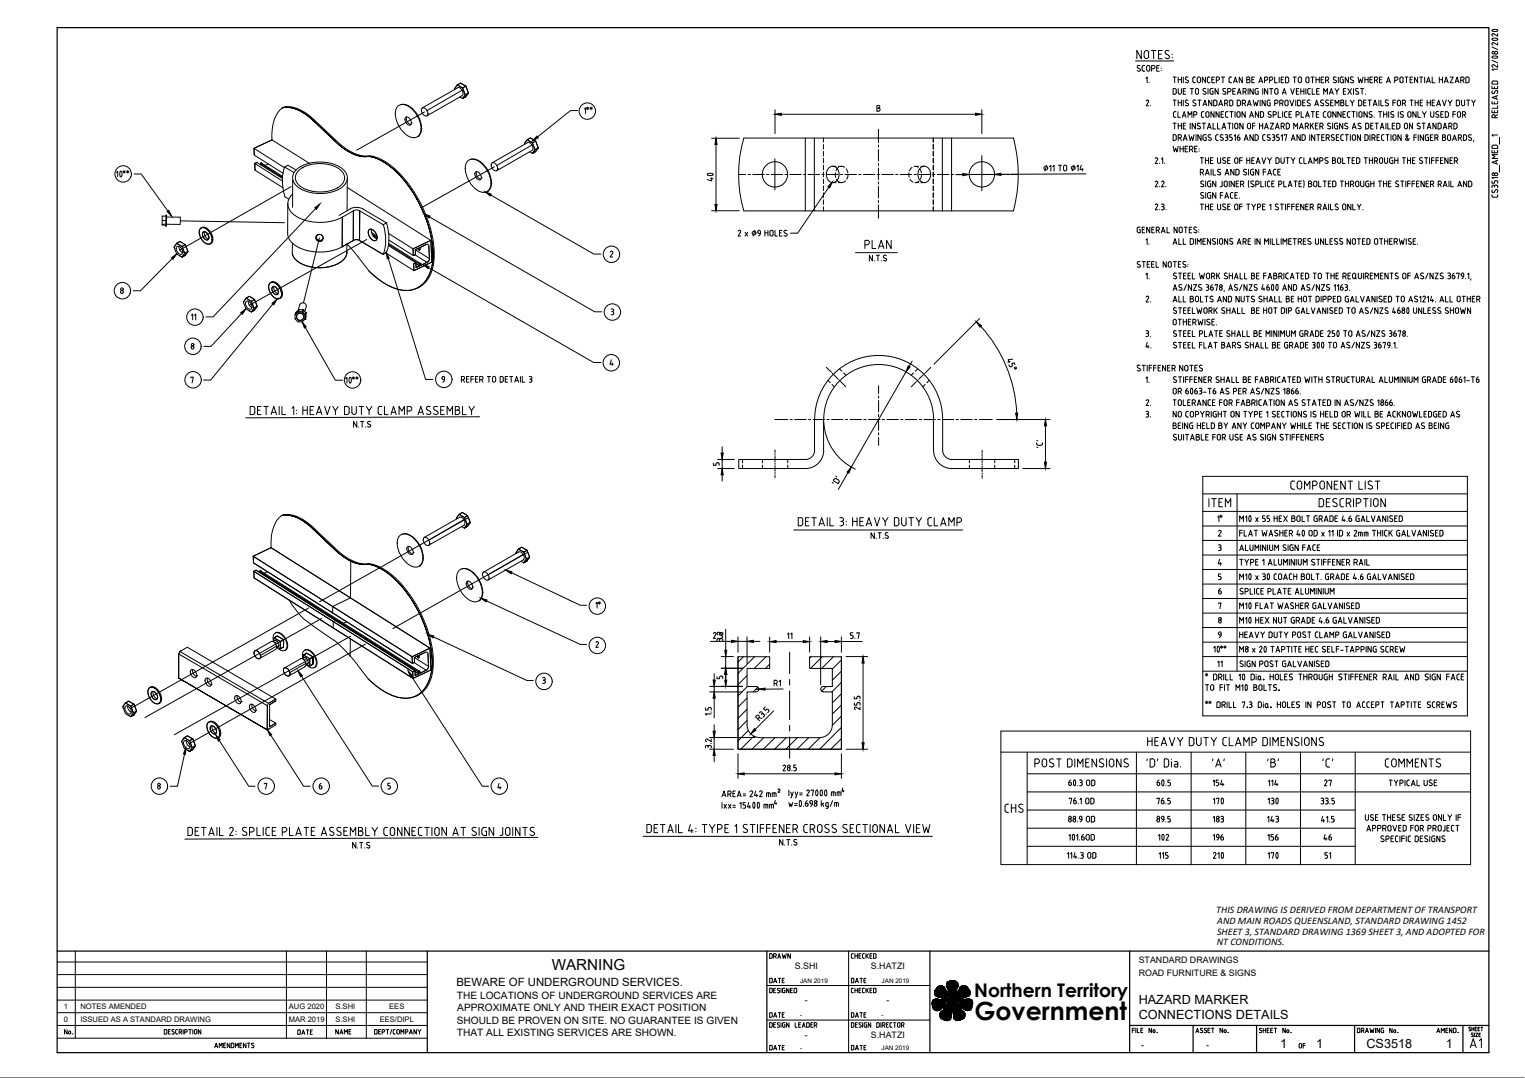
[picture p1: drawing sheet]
<svg xmlns="http://www.w3.org/2000/svg" width="420mm" height="297mm" viewBox="0 0 420 297" stroke-linecap="round" stroke-linejoin="round" font-family="sans-serif">
<defs><g id="words">
<g font-size="37.5">
<text x="115.7" y="87.8">3</text>
<text x="115.4" y="102">4</text>
</g>
<text font-size="25.1" x="132.3" y="72">2</text>
<g font-size="19.4">
<text x="131.2" y="179.6">2</text>
<text x="116.4" y="189.4">3</text>
</g>
<text font-size="16.3" x="32.1" y="82.2">8 .</text>
<text font-size="15.4" x="138.3" y="168.6">1 *</text>
<text font-size="12.3" x="52.2" y="218.7" transform="rotate(-90 52.2 218.7)">8 .</text>
<text font-size="7.5" x="275.5" y="226.1">CHS</text>
<text font-size="6.9" x="268.5" y="281.1">Government</text>
<text font-size="6.6" x="316.4" y="233.5">102</text>
<g font-size="6.2">
<text x="333" y="223.3">170</text>
<text x="348.2" y="223.3">130</text>
<text x="333" y="238.5">210</text>
<text x="348.2" y="238.5">170</text>
</g>
<text font-size="5.7" x="403.9" y="290">A1</text>
<text font-size="5.3" x="332" y="140.8">ITEM</text>
<text font-size="5.2" x="268.4" y="274.6">Northern Territory</text>
<g font-size="4.9">
<text x="333" y="232.8">196</text>
<text x="348.2" y="232.8">156</text>
<text x="363.4" y="232.8">46</text>
<text x="363.7" y="237.8">51</text>
</g>
<g font-size="4.4">
<text x="334.4" y="164.7">6</text>
<text x="333" y="217.7">154</text>
<text x="348.2" y="217.7">114</text>
<text x="363.7" y="217.7">27</text>
<text x="233.2" y="272">DATE</text>
<text x="233.2" y="281.5">DATE</text>
<text x="233.2" y="290.7">DATE</text>
<text x="356.7" y="290">OF</text>
</g>
<text font-size="4.2" x="152" y="267.2">WARNING</text>
<g font-size="4">
<text x="337.6" y="184.9" transform="rotate(-90 337.6 184.9)">11</text>
<text x="80.8" y="286.1">DATE</text>
<text x="91.4" y="286.1">NAME</text>
</g>
<g font-size="3.5">
<text x="313.7" y="276.7">HAZARD MARKER</text>
<text x="313.7" y="280.7">CONNECTIONS DETAILS</text>
<text x="352.7" y="288.7">1</text>
<text x="362.6" y="288.7">1</text>
<text x="376.5" y="288.7">CS3518</text>
<text x="398.3" y="288.7">1</text>
</g>
<text font-size="3.1" x="125.7" y="271.6">BEWARE OF UNDERGROUND SERVICES.</text>
<g font-size="2.8">
<text x="335.1" y="251.7">THIS DRAWING IS DERIVED FROM DEPARTMENT OF TRANSPORT</text>
<text x="335.3" y="257.5">SHEET 3, STANDARD DRAWING 1369 SHEET 3, AND ADOPTED FOR</text>
<text x="335.4" y="254.6">AND MAIN ROADS QUEENSLAND, STANDARD DRAWING 1452</text>
<text x="335.2" y="260.5">NT CONDITIONS.</text>
<text x="125.9" y="275.2">THE LOCATIONS OF UNDERGROUND SERVICES ARE</text>
<text x="126" y="278.6">APPROXIMATE ONLY AND THEIR EXACT POSITION</text>
<text x="125.9" y="282.1">SHOULD BE PROVEN ON SITE. NO GUARANTEE IS GIVEN</text>
<text x="125.9" y="285.5">THAT ALL EXISTING SERVICES ARE SHOWN.</text>
</g>
<g font-size="2.4">
<text x="219" y="266.9">S.SHI</text>
<text x="239.9" y="267">S.HATZI</text>
<text x="313.7" y="265.4">STANDARD DRAWINGS</text>
<text x="313.7" y="269">ROAD FURNITURE &amp; SIGNS</text>
<text x="221.8" y="276.5">-</text>
<text x="244.2" y="276.5">-</text>
<text x="221.8" y="286">-</text>
<text x="239.9" y="286">S.HATZI</text>
<text x="314.5" y="288.7">-</text>
<text x="332.3" y="288.7">-</text>
</g>
<g font-size="2.1">
<text x="17.6" y="281.5">0</text>
<text x="17.6" y="278">1</text>
<text x="22.1" y="281.5">ISSUED AS A STANDARD DRAWING</text>
<text x="22.1" y="278">NOTES AMENDED</text>
<text x="79.5" y="281.5">MAR 2019</text>
<text x="79.6" y="278">AUG 2020</text>
<text x="92.4" y="281.5">S.SHI</text>
<text x="92.4" y="278">S.SHI</text>
<text x="104.6" y="281.5">EES/DIPL</text>
<text x="107.2" y="278">EES</text>
</g>
<g font-size="1.7">
<text x="220.4" y="270.7">JAN 2019</text>
<text x="242.9" y="270.7">JAN 2019</text>
<text x="220.4" y="280.2">-</text>
<text x="242.9" y="280.2">-</text>
<text x="220.4" y="289.3">-</text>
<text x="242.9" y="289.3">JAN 2019</text>
</g>
</g></defs>
<!-- layer: Connection detail -->
<g fill="none" stroke="#000" stroke-width=".28">
<path d="M74.9 38.6l-4.9 2.3 .1 1.8M74.9 38.6a10.6 10.6 0 0 1 2.8-8.8 6.7 6.7 0 0 1 6 1.3l2.6 2.1 6.1 5.8-5.2-5a13.8 13.8 0 0 0-7.4-4.4l-2 .1 .2-.1a4.7 4.7 0 0 1 4 .4 20.7 20.7 0 0 1 6.1 4.5l4.4 4.1a12.9 12.9 0 0 0 8.6 4.4 9.8 9.8 0 0 1 6.5 2.5 34.3 34.3 0 0 1 12 25.2 9.6 9.6 0 0 1-4 8.4l-.8 .4M74.9 38.6l-4.9 2.3M74.9 38.6l10.3 6.4M92.4 39a12.8 12.8 0 0 0 8.7 4.2 11.8 11.8 0 0 1 7.8 3.9 34.6 34.6 0 0 1 10.4 24.1l-.1 1a32.6 32.6 0 0 0-7.5-22 17.5 17.5 0 0 0-10.1-7.1 11.5 11.5 0 0 1-9.1-4.1zM109.5 29.4a2.56 2.56 0 0 1 3.6 .3 7 7 0 0 1 2.6 7.2 2.11 2.11 0 0 1-3.3 .6 7.2 7.2 0 0 1-3.2-7.6zM110.4 28.9a4.8 4.8 0 0 1 4.9 3.2 5.1 5.1 0 0 1 .3 5.1l-.5 .4M111.8 32.3a1.42 1.42 0 0 1 1.3 2.2 1.42 1.42 0 0 1-1.3-2.2zM112 32.2a1.66 1.66 0 0 0 1.3 2.1M113.3 33.9h.1M115.1 37.6h.1M116 35.5h.1"/>
<path d="M116.4 29.7a1.42 1.42 0 0 1 1.2 2.2 1.42 1.42 0 0 1-1.2-2.2zM117.9 31.4h.1M125.3 24.4l.7-1 .9-.5 1.5 .8 .7 1.9-.8 1.1 .8-1.1-.9 .5-.8 1.1 .9-.5-.9 .5M125.3 24.6v-.2l.7-1 1.5 .8 .7 1.9-.8 1.1-.7-.5M126 23.4l.9-.5 1.5 .8-.9 .5zM127.3 26.4l.3-.6-.3-.9-9.7 5.6M127.3 24.8l-.6-.6h-.7l-9.7 5.5M127.3 26.4l-9.7 5.5M127.5 24.2l.9-.5 .7 1.9-.9 .5zM144.5 39.5l.7-1 .9-.5 1.5 .8 .7 2-.7 1 .7-1-.9 .5-.7 1 .9-.5-.9 .5M144.6 39.7l-.1-.2 .7-1 1.5 .9 .7 1.9-.7 1-.8-.4M145.2 38.5l.9-.5 1.5 .8-.9 .6z"/>
<path d="M146.6 39.9l-9.8 5.7M146.6 40l.3 .9-.3 .6-9.8 5.6M146.6 40l-.7-.7h-.6l-9.7 5.6M146.7 39.4l.9-.6 .7 2-.9 .5zM204.9 38h74.3a39 39 0 0 1 0 20.1h-74.3a35.7 35.7 0 0 1 0-20.1zM221.9 38v20.1M224.4 38v20.1M259.6 38v20.1M262.2 38v20.1M45.7 59.5h-1v2.5h1M45.7 59.3h.2l-.1 3h-.1zM45.9 59.8h3.7v2"/>
<path d="M70 40.9l.1 1.8M70 40.9l8.4 5.3M70.1 42.7l7.9 5M70.3 46.9l-.1-1.9 7.6 4.9M70.3 46.9l-.1-1.9 .6-.2 7 4.4M70.3 46.9l7.6 4.8M71.8 45.4v-.3l6 3.8M71.9 44.9l5.9 3.7M72.1 44.9l-.3 .2M73.9 45.2l-.9 .4M78.4 46l2.6 1.5M78.4 46l.9-.5 2.3 1.3"/>
<path d="M78.4 46a12.4 12.4 0 0 0 .1 8.2M78.5 54.3l1.1 .6M79.3 56.1l-.1 8.1a5.3 5.3 0 0 0 4.4 4.5 14 14 0 0 0 10.7-.7M80.6 53.5a3.4 3.4 0 0 0 .3 5.6 13.3 13.3 0 0 0 13.4 .7M80.6 49.5v7.6M81.4 47a10.7 10.7 0 0 1 13.5 .1 3.1 3.1 0 0 1-1.4 5 11.5 11.5 0 0 1-11.5-.6 2.92 2.92 0 0 1-.6-4.5zM82.6 46.7a10.1 10.1 0 0 1 11.2 .1 2.82 2.82 0 0 1 1.1 2.7 2.82 2.82 0 0 1-2 2.3 10.3 10.3 0 0 1-10.3-.6 2.67 2.67 0 0 1 0-4.5zM83.3 46.2h.1M94.3 59.8l3.1-1.7-.1 8.2-3 1.7zM94.3 59.8v8.2M95.6 51.6l23.1 14.6M95.7 49.1l-.1 9"/>
<path d="M96.5 57.6l1.1-.4 1.9 .1 7 4.1M96.5 57.6l-3.1 1.7M97.4 58.1l1-.2 .7 .2M97.4 58.1l-.1 8.2M99.1 58.1l6.5 3.8M228.2 46.5a1.64 1.64 0 0 1 1.8-.6 1.64 1.64 0 0 1 1.1 1.6 2.04 2.04 0 0 1-2.1 2.7 2.54 2.54 0 0 1-.8-3.7zM253.4 46.5a1.64 1.64 0 0 1 1.8-.6 1.64 1.64 0 0 1 1.2 1.6 2.04 2.04 0 0 1-2.2 2.7 2.54 2.54 0 0 1-.8-3.7zM44.7 61.8h1M44.7 60.8h1M45.9 61.8h3.7M55.1 63.1a1.58 1.58 0 0 1 2.5 .6l.3 .6a2.22 2.22 0 0 1 0 2.9 2.81 2.81 0 0 1-3-2.7zM55.4 62.9a2.03 2.03 0 0 1 2.8 1.3 1.93 1.93 0 0 1-.4 3"/>
<path d="M56 63.9a1.42 1.42 0 0 1 1.3 2.2 1.42 1.42 0 0 1-1.3-2.2zM56.3 63.8a1.73 1.73 0 0 0 1.2 2.1M74.3 78.1a1.58 1.58 0 0 1 2.4 .7l.4 .5a2.22 2.22 0 0 1-.1 2.9 2.81 2.81 0 0 1-2.9-2.6zM74.6 77.9a2.03 2.03 0 0 1 2.7 1.4 1.93 1.93 0 0 1-.3 3M75.2 79a1.42 1.42 0 0 1 1.2 2.1 1.42 1.42 0 0 1-1.2-2.1zM75.5 78.9a1.73 1.73 0 0 0 1.1 2M80.6 67l-.1 2.9a6.4 6.4 0 0 0 5.8 3.7 10.1 10.1 0 0 0 8.6-2.3l.6-1.3 .1-.6M87.1 65.1a1 1 0 0 0 .8 1.1 1 1 0 0 0 1.1-.5M88.6 66.4h.1M95.5 69.6l.1-2.4 2.7 3.1a22.3 22.3 0 0 0 5.6 6.3 11.7 11.7 0 0 0 10 3.2 8.4 8.4 0 0 0 5.3-7.6M97.3 66.2l.7-.2 1.1 .2M97.3 66.3l-3 1.7"/>
<path d="M99.1 66.3v-8.2v8.2l6.4 3.8M99.1 66.3l6.4 3.8 .9-.5M101.7 63.3a1.51 1.51 0 0 1 2 1.2 1.34 1.34 0 0 1-.3 1.8 2.2 2.2 0 0 1-1.7-3zM67.1 83.4v-.2l.7-1 1.5 .8 .7 1.9-.7 1.1-.8-.5M67.8 82.2l.9-.6 1.4 .9 .8 1.9-.8 1.1 .8-1.1-.9 .5-.7 1.1 .8-.5-.8 .5-1.5-.9-.7-1.9zM67.8 82.2l.9-.6 1.4 .9-.8 .5zM67.9 83a1.42 1.42 0 0 1 1.2 2.2 1.42 1.42 0 0 1-1.2-2.2zM68.4 83a1.84 1.84 0 0 0 1 1.7M69.3 83l.8-.5 .8 1.9-.9 .5zM69.4 84.6h.1M81.3 87.8h.1M81.3 86.7h.1"/>
<path d="M81.5 86.1l.8-.8-.1 .6-.9 .8zM81.5 86.1h.1M82.2 85.9h.1M82.3 85.3l1.2 .1-.2 .6-1.1-.1zM82.3 85.3h.1M82.6 83.8l-.4 1.7M82.7 83.8a.95 .95 0 0 1 1.1-.3 .95 .95 0 0 1 .6 .9M83.2 88.7h.1M83.2 88.2h.1M83.3 86h.1M83.5 85.4l.7 .8-.1 .6-.8-.8zM83.5 85.4h.1"/>
<path d="M84 88h.1M84.1 86.8h.1M84.2 87.4h.1M84.2 86.2l-.2 1.8zM84.2 86.2h.1M84.4 84.4l-.4 1.5M224.4 115.6v8.5M224.5 115.6a17.6 17.6 0 0 1 17.6-17.7 17.6 17.6 0 0 1 17.6 17.7v8.5a2.52 2.52 0 0 0 2.5 2.5h18.4v2.5h-18.4a5 5 0 0 1-5-5v-8.5a15.1 15.1 0 0 0-15.1-15.2 15.1 15.1 0 0 0-15.2 15.2M226.9 115.6v8.5M224.5 124.1a2.52 2.52 0 0 1-2.6 2.5h-18.4v2.5h18.4a5 5 0 0 0 5-5M69.8 153.3l43.7 27.7M69.8 153.3v1.8l43.8 27.7"/>
<path d="M69.9 157.4l.1 1.8M69.9 157.4l43.8 27.7M70 159.2l43.8 27.7 4.9-2.3M70 159.2l43.8 27.7M70.6 157.1l43.7 27.7-.6 .3-43.8-27.7M70.6 157.1l-.7 .3M70.6 157.1l43.7 27.7M71.6 157.5l43.8 27.7v.5M71.6 157.5v.3M71.6 157.5l43.8 27.7M71.7 157.3l43.8 27.6M71.9 157.3l-.3 .1"/>
<path d="M73.7 157.6l-.9 .3M74.7 150.9l43.7 27.7-4.9 2.4M74.7 150.9a11.4 11.4 0 0 1 2.1-8.2l.7-.6a6.7 6.7 0 0 1 5.9 1.4l2.5 1.9 6.3 6-5.3-5a14.2 14.2 0 0 0-7.4-4.4l-1.9 .1a5.3 5.3 0 0 1 5.1 .6 19.5 19.5 0 0 1 5.2 4.2l2.2 2a21.4 21.4 0 0 0 9 6.3l.9 .1a11.4 11.4 0 0 1 8.5 3.5 33.4 33.4 0 0 1 10.8 25.5 8.6 8.6 0 0 1-4.8 7.6M74.7 150.9l-4.9 2.4M74.7 150.9l43.7 27.7M92.2 151.4a11.8 11.8 0 0 0 9.7 4.1 18.5 18.5 0 0 1 10.1 7.7 32.4 32.4 0 0 1 7 21.4 32.8 32.8 0 0 0-7.1-21.5 18.4 18.4 0 0 0-10.1-7.6 10.8 10.8 0 0 1-8.8-3.4zM96.6 154.5v10.2l-4.9 2.4v1.8M110 147.7a2.56 2.56 0 0 1 3.6 .3 7 7 0 0 1 2.6 7.2 2.11 2.11 0 0 1-3.3 .6 7.2 7.2 0 0 1-3.2-7.6zM110.9 147.2a4.8 4.8 0 0 1 4.8 3.2 5.1 5.1 0 0 1 .3 5.2l-.4 .3M112.3 150.6a1.42 1.42 0 0 1 1.3 2.2 1.42 1.42 0 0 1-1.3-2.2zM112.5 150.6a1.66 1.66 0 0 0 1.3 2.1M113.8 152.3h.1"/>
<path d="M115.6 155.9h.1M116.5 153.8h.1M116.9 148.1a1.42 1.42 0 0 1 1.2 2.2 1.42 1.42 0 0 1-1.2-2.2zM118.3 149.7h.1M125.7 142.8l.8-1.1 .9-.5 1.4 .9 .8 1.9-.8 1 .8-1-.9 .5-.8 1 .9-.5-.9 .5M125.8 143l-.1-.2 .8-1.1 1.5 .9 .7 1.9-.8 1-.7-.4M126.4 157.3a2.56 2.56 0 0 1 3.6 .3 7 7 0 0 1 2.6 7.2 2.11 2.11 0 0 1-3.3 .6 7.2 7.2 0 0 1-3.2-7.6zM126.5 141.7l.9-.5 1.4 .9-.8 .5zM126.6 142.5l.6 .1 .6 .6M126.6 142.6l-9.8 5.5M127.3 156.7a4.8 4.8 0 0 1 4.8 3.2 5.1 5.1 0 0 1 .3 5.2l-.4 .4M127.8 143.2l-9.7 5.7"/>
<path d="M127.8 143.2l.3 .9-.3 .6-9.7 5.6M128 142.6l.8-.5 .8 1.9-.9 .5zM142.1 152.3l.7-1 .9-.5 1.5 .8 .7 1.9-.7 1.1M142.8 151.3l.9-.5 1.5 .8-.9 .5zM49.6 179.5l2-1.2 24.4 14.3-1.7 1M70.3 179.3a1.42 1.42 0 0 1 1.2 2.2 1.42 1.42 0 0 1-1.2-2.2zM74.7 176.8l-4.5 2.6M74.7 176.8a1.38 1.38 0 0 1 1.3 .7 1.38 1.38 0 0 1-.1 1.5l-4.5 2.5M75.2 176.8l.7-.4a1.49 1.49 0 0 1 .9 1.8M75.4 176.7a1.5 1.5 0 0 1 1.1-2.4 3.6 3.6 0 0 1 2.2 4.7 1.68 1.68 0 0 1-2.4-.6M75.5 175.8l.9-.6-.9 .6 1.8 1 .8-.5v2l-.9 .5 .9-.5v-2l-1.7-1.1 1.7 1.1-.8 .5-.1 2M75.5 176.6v-.8l1.8 1-.1 2"/>
<path d="M75.9 174.4a2.64 2.64 0 0 1 3.1 2.2l.2 .9a1.47 1.47 0 0 1-.8 1.8M76.1 178.1l-4.4 2.5M76.4 176.8l-.8 .4M76.5 178.3l.7 .5M76.8 178.2l-.6 .3M76.8 177.9l-.6 .4M79.5 165.2l1.9 2.8 2.1 2.4M83.5 170.4l5.7 4.1a23 23 0 0 1 5.5 4.4l3.8 4.3M84 179.1a2.64 2.64 0 0 1 3.1 2.2l.2 .9a1.47 1.47 0 0 1-.8 1.8M92.5 171l-.7 .3v1.7M93.7 171.2l-.3 .4M95.5 171.4l-.8 .3"/>
<path d="M96.5 176v4.9M33.9 194.9l-.1-.2 .7-1 1.5 .8 .7 2-.7 1-.7-.5M34.5 193.7l.9-.5 1.5 .8 .7 1.9-.7 1.1 .7-1.1-.9 .6-.7 1 .9-.5-.9 .5-1.5-.9-.7-1.9zM34.5 193.7l.9-.5 1.5 .8-.9 .5zM34.7 194.5a1.42 1.42 0 0 1 1.2 2.2 1.42 1.42 0 0 1-1.2-2.2zM35.2 194.5a1.84 1.84 0 0 0 .9 1.7M36 194.5l.9-.5 .7 1.9-.9 .6zM36.2 196.2h.1M41 189.7a1.58 1.58 0 0 1 2.4 .7l.4 .5a2.22 2.22 0 0 1 0 2.9 2.81 2.81 0 0 1-3-2.6zM41.2 189.5a2.03 2.03 0 0 1 2.8 1.3 1.93 1.93 0 0 1-.3 3.1M41.9 190.6a1.42 1.42 0 0 1 1.2 2.1 1.42 1.42 0 0 1-1.2-2.1zM42.2 190.5a1.73 1.73 0 0 0 1.1 2"/>
<path d="M49.2 180.2h.1M49.2 180.2v6.6M52.7 184.5a1.42 1.42 0 0 1 1.2 2.2 1.42 1.42 0 0 1-1.2-2.2zM53.1 184.5a1.76 1.76 0 0 0 1 1.9M54.2 186.2h.1M56.8 186.9a1.42 1.42 0 0 1 1.2 2.2 1.42 1.42 0 0 1-1.2-2.2zM57.1 186.9a1.76 1.76 0 0 0 1.1 1.9M57.3 199.2a1.58 1.58 0 0 1 2.4 .7l.3 .5a2.22 2.22 0 0 1 0 2.9 2.81 2.81 0 0 1-2.9-2.6zM57.5 199a2.03 2.03 0 0 1 2.8 1.4 1.93 1.93 0 0 1-.3 3M58.2 188.5h.1M64.9 191.7a1.42 1.42 0 0 1 1.3 2.2 1.42 1.42 0 0 1-1.3-2.2zM65.3 191.6a1.76 1.76 0 0 0 1.1 1.9"/>
<path d="M66.4 193.3h.1M69 194.1a1.42 1.42 0 0 1 1.2 2.1 1.42 1.42 0 0 1-1.2-2.1zM69.4 194a1.76 1.76 0 0 0 1.1 1.9M70.5 195.7h.1M71.8 180.9h.1M73.7 194.5l-.1 6.6-24.4-14.3 24.4 14.3 .7-.3M73.7 194.5l-.1 6.6 .7-.3M74 193.8l-24.4-14.3-.4 .7 24.5 14.3M74 193.8l-.3 .7M74.3 198.3l1.7 .9-1.7 1.1M74.3 194.1h.1M74.3 193.6l1.7-1v.6l-1.7 .9"/>
<path d="M74.3 193.6l-.3 .2M74.3 194.1v6.2M78.4 184a1.42 1.42 0 0 1 1.2 2.2 1.42 1.42 0 0 1-1.2-2.2zM79.8 185.7h.1M82.8 181.6l-4.5 2.5M82.8 181.5a1.38 1.38 0 0 1 1.3 .7 1.38 1.38 0 0 1-.1 1.5M83.3 181.6l.6-.4a1.49 1.49 0 0 1 1 1.7l-.6 .3M83.5 181.4a1.5 1.5 0 0 1 1.1-2.3 3.6 3.6 0 0 1 2.2 4.7 1.68 1.68 0 0 1-2.4-.6M83.6 180.5l.9-.5-.9 .5 1.7 1 .9-.5v2l-.9 .5 .9-.5v-2l-1.7-1 1.7 1-.9 .5v2M83.6 181.4v-.9l1.7 1v2M84 183.7l-4.5 2.6M84.2 182.8l-4.4 2.6"/>
<path d="M84.5 181.5l-.7 .4M84.6 183.1l.7 .4M84.9 182.6l-.6 .4M98.5 183.2a22 22 0 0 0 7.2 7.3 8.9 8.9 0 0 0 9.5 .9 9.4 9.4 0 0 0 3.8-6.8M113.5 181l-43.7-27.7v1.8l43.8 27.7 .6-.3M203.3 181v25.4h28.5v-25.4M208.3 190.7h-2.5v9a3.5 3.5 0 0 0 3.5 3.5l16.5 .1M208.3 190.6a.74 .74 0 0 0 .7-.7 .74 .74 0 0 0-.7-.8l-2.5 .1v-5h6.2v-3.2h-8.7v25.4h28.5v-25.4h-8.7v3.2h6.2v5h-2.4a.72 .72 0 0 0-.8 .7 .72 .72 0 0 0 .8 .7M209 189.9h.1M226.1 189.9h.1M226.9 190.7h2.4v9a3.5 3.5 0 0 1-3.5 3.5M58.2 200a1.42 1.42 0 0 1 1.2 2.2 1.42 1.42 0 0 1-1.2-2.2z"/>
<path d="M58.5 200a1.73 1.73 0 0 0 1.1 2.1M74.3 200.3l1.7-1.1v.6l-1.7 1"/>
<circle cx="213.5" cy="48.1" r="3.5"/>
<circle cx="270.5" cy="48.1" r="3.5"/>
<circle cx="88" cy="65.6" r=".98"/>
<circle cx="88.1" cy="65.5" r=".98"/>
<circle cx="82.7" cy="87.3" r="1.49"/>
<circle cx="82.7" cy="87.3" r=".99"/>
</g>
<!-- layer: Text 3.5 -->
<g fill="none" stroke="#000" stroke-width=".28">
<path d="M411.1 16.6l1.5 .7M411.1 12.9l1.5 .8M411.1 8.5l.7 .2 .7-.2M411.1 8.2l.7-.1 .7 .1M411.2 8.2v.4M411.6 17.9l-.5 .1v.4l.2 .2M411.6 11.8l-.5 .1v.3l.2 .2M411.6 9.3l-.5 .1v.4l.2 .2M412.5 15.6l-1-.2-.4 .4 .7 .3 .7-.2M412.5 10.7l-1-.2-.4 .3 .7 .4 .7-.2M412.6 15.6v.3M412.6 10.7v.3"/>
<path d="M412.6 8.2v.4M412.6 19.1h-1.5l.3 .3M412.6 17.9v.7l-1-.7M412.6 11.8v.6l-1-.6M412.6 9.3v.7l-1-.7M117 30.8l-18.7 10.6M159.1 30.5h-1.9l-9.1 7.2M161 30l.3-.3v1.6M161.6 29.7l.6 .3M161.9 29.5v.7M162.2 29.7l-.6 .3M162.6 29.7l.6 .3"/>
<path d="M162.9 29.5v.7M163.2 29.7l-.6 .3M196 38.1h7.7M197.3 39.8v16.5M213.5 30.3v6.5M215.3 31.5h53.5M241.6 29.8h.4M242 29.1h-.4v1.5h.4a.44 .44 0 0 0 .5-.4 .44 .44 0 0 0-.5-.5M242 29l.4 .4-.4 .3M270.5 30.3v6.5M411.1 30.4v.7h1.5v-.7M411.1 27.9v.7h1.5v-.7"/>
<path d="M411.1 23.7v.7h1.5v-.7M411.1 25.5l.2 .3 .4-.2M411.1 22.5l.2-.1h1.1l.2 .8h-1.5zM411.1 25v.4M411.7 25.6l.3-.5a.39 .39 0 0 1 .6-.1 .39 .39 0 0 1-.1 .6l-.1 .2M411.7 23.9v.5M411.7 28.1v.5M411.7 30.6v.5M411.9 32v.5M411.9 32a.44 .44 0 0 0-.4-.4 .44 .44 0 0 0-.4 .4v.5h1.5M412.2 26.5v.7M412.6 37.2h-1.5l.3 .3"/>
<path d="M412.6 29.2v.6h-1.5M412.6 26.4l-1.5 .5 1.5 .5M412.6 31.6l-.7 .3M413.1 37.8v1.9M32.1 47.5l.3-.3v1.6M33.2 47.2a.89 .89 0 0 1 0 1.5l-.2-.8zM33.9 47.1l.6 .4M34.2 47v.7M34.5 47.1l-.6 .4M34.9 47.1l.6 .4M35.2 47v.7M35.5 47.1l-.6 .4"/>
<path d="M36.1 48.7v.1M37 47.9h1.9l7.3 10.2M80.2 51.4l-30.8 17.6M87 57.5l-28.3 29.8h-2M195 47.9v.3M195 47.9l.7-.2 .7 .2M195.7 49.2h.7M196 58.1h7.7M196.1 49v.9l-1.2-.4M196.4 47.9v.3l-.4 .2-1-.2M228.3 51.6l-8.5 12.6h-2M263.5 48.1h1.8"/>
<path d="M267 48.1h7M288.4 45.6l-.5 1.5M289.2 45.9l.3-.3v1.5M290 45.9l.4-.4v1.6M291.6 45.5h.9M292.1 45.5v1.6M293 46.7v-.8a.44 .44 0 0 1 .5-.4 .44 .44 0 0 1 .4 .4v.8M293.9 46.7a.44 .44 0 0 1-.4 .4 .44 .44 0 0 1-.5-.4M295.9 45.5l-.5 1.6M296.7 45.9l.4-.4v1.6M297.9 45.5l-.3 1.2h.8M298.2 46.4v.7"/>
<path d="M299.2 47.9l-23.4 .1M411.1 53.7v.4l.4 .2M411.1 49.9v.6h.6l.2-.7h.6l.1 .7M411.1 41.4v.7h1.5v-.7M411.1 40.2a1.13 1.13 0 0 1 1.3-.1l.2 .8h-1.5zM411.1 52.3a.43 .43 0 0 0 0 .6 .43 .43 0 0 0 .6 0M411.7 52.9l.3-.5a.39 .39 0 0 1 .6-.1 .39 .39 0 0 1-.1 .6l-.1 .2M411.7 41.6v.5M411.7 51.4v.1M411.8 51.4l-.2-.4h-.4l-.1 .7M412.1 51h.2M412.1 48.4h.2"/>
<path d="M412.1 51l-.4 .4M412.1 48.4l-.2-.1a.4 .4 0 0 1 0-.5 .4 .4 0 0 1 .6 0 .4 .4 0 0 1 0 .5l-.2 .1M412.2 44.4v.7M412.3 51l.3 .2v.5M412.6 53.7l-.1 .6h-1.1M412.6 48.9h-1.5l.3 .4M412.6 44.2l-1.5 .5 1.5 .5M412.6 42.6h-1.5l.8 .6-.8 .5h1.5M413.1 45.5v1.9M49.7 60.9l28.7 .5M88 65.6l-4.4 17.9M101 66l-32.3 18.1"/>
<path d="M203.4 63.7l.3-.3 .3 .2v.4l-.6 1.1h.6M205.3 64l.7 1.1M206 64l-.7 1.1M208 63.5l-.5 1.6M208.8 63.8l.3-.4 .4 .4M208.8 63.8l.2 .5h.5M209.5 63.8v.7l-.5 .5M210.7 63.5v1.6M210.7 64.2h.9M211.6 63.5v1.6M213 63.9v.7M213 63.9a.44 .44 0 0 0-.4-.5 .44 .44 0 0 0-.5 .5v.7a.44 .44 0 0 0 .5 .5 .44 .44 0 0 0 .4-.5"/>
<path d="M213.5 63.5v1.6h.7M214.8 64.2h.5M215.4 63.5h-.6v1.6h.6M216.2 64.2l.5 .2a.44 .44 0 0 1 0 .7 .44 .44 0 0 1-.7-.2M216.8 63.5a.43 .43 0 0 0-.6 0 .43 .43 0 0 0 0 .6M52.7 86.9l.4-.4v1.6M53.4 95.7v.2M53.4 95.7a.37 .37 0 0 0-.5-.2 .37 .37 0 0 0 0 .6 .37 .37 0 0 0 .5-.3M53.6 86.9l.3-.4v1.6M55.3 96.1v.2M55.9 88v.1M66.5 86.4l-8.4 9h-1.9"/>
<path d="M75.2 83.8l-17.2 20.9h-1.9M84.1 90.2l8.3 14.6h2M251.3 99.5l-.8 1.5M269.9 87.8l-12.6 12.6M270.2 89.9a38.1 38.1 0 0 1 9.9 23.9M278.3 99.6l-.6 .2M279 99l-1.3 .1 .4 .8M52.6 104.1v-.2h.7l-.4 1.6M55.2 105.4v.1M95.2 104.3l.4-.3v1.6M96.4 104a.89 .89 0 0 1 0 1.5l-.3-.8zM97.1 104l.6 .3"/>
<path d="M97.4 103.8v.7M97.7 104l-.6 .3M98 104l.6 .3M98.3 103.8v.7M98.6 104l-.6 .3M99.2 105.5v.1M227 116.3a15.1 15.1 0 0 0 8.6 13M249.6 102.5l-15.1 26.2M274.6 115.6h14.7M278 100.5l.1 .4M278.1 100.9l.5 .2M278.7 101h-.1"/>
<path d="M279.7 100.5l-.3-.6-.6 .3 .1 .5-.2 .3M288 117.3v10M196.6 127.6v.6h.7v-.3M197.6 127.5h.2M197.6 127.5l-.3 .4M197.7 129.1h4.6M197.7 126.6h4.6M197.8 127.5l.4 .4M198.1 127.9v.3M199 123.1v1.7M199 126.6v2.5M199 130.8v1.8"/>
<path d="M229.3 132.9l.3 .3M229.7 132.1l-.1 .3 1.3 .9 .2-.4M230.3 131.2l.2 .2M230.4 131.9l.8 .5v.5M230.4 131.9l-.6 .2M233.6 130.2l-2.6 4.7M281.8 129.1h7.5M285.6 122l.1 .5 .3 .2M285.6 123.2l.4 .1M285.6 121.4l.4 .1M286 122.7h.8M287.2 122v.5l-.4 .2"/>
<path d="M129 142.6l-40.9 23.2M145.4 152.2l-37.2 21M85 167.5l-49.1 27.8M88.6 170.4l-48.7 27.3M96.6 175.3l-48.6 27.2M100.7 177.5l-48.6 27.4M195.7 176.7h5.8M196.9 174.3l.3 .2v.3M196.9 174.3l-.3 .3M197.2 174.9l-.6 1h.6M197.6 174.6l.2 .3M197.8 175.8v.1"/>
<path d="M198.2 176.5a.45 .45 0 0 1 .4-.5 .45 .45 0 0 1 .5 .3v.4M198.3 176.3l-.2-.3h-.4l-.2 .7M198.9 174.3h-.6v.7h.5l.2 .5M199 175.5l-.2 .3-.5 .1M199.1 175.5h.1M199.1 174.2v.7l-1.2-.7-.3 .3M199.9 173.4v5.8M203.3 176.7h2.5M203.3 175.5v4.2M205.8 175.5v7.4M207.6 176.7h1.7M212 175.5v4.2"/>
<path d="M213.8 176.8h7.5M217 174.7l.3-.3v1.6M217.8 174.7l.4-.3v1.6M223.1 175.5v4.2M226.1 175.5v13.2M227.9 176.8h2.2M231.8 175.5v4.2M231.8 176.8h5.7M234.9 174.4h-.6v.6l.6 .1 .1 .3M235 175.4l-.1 .5h-.6M235.5 175.8v.1M236.1 174.5v-.1h.7l-.4 1.5"/>
<path d="M83.1 186.3l19.5 30.3h1.7M113.4 186.3l19.5 30.3h1.7M194.4 195.1v.6h.7v-.4M195.4 195h.2M195.4 194.9l-.3 .4M195.5 189.1h9.1M195.5 190.7h9.1M195.6 194.9l.4 .4M195.8 196.2h.2M196 196.7h-1.6l.3 .3M196 195.3v.4M196.8 185.6v1.8"/>
<path d="M196.8 189.1v1.6M196.8 192.4v5.4M196.8 199.7v1.8M197.5 186.4v.6h.7l.2-.7h.6l.1 .7M198.7 180.9h3.4M198.7 184.1h5.9M199.9 180.9v3.2M199.9 185.9v1.7M208.3 189.9h.7M208.7 198.1l.4-.3a.45 .45 0 0 0 0-.6 .45 .45 0 0 0-.7 0l-.2 .3 1.1 1.1M209.1 196.5l.6-.4 .3 .3-.1 .3h.5M209.1 197.7l.8 .3"/>
<path d="M209.9 196.8l-.1 .1M210.4 196.8l.2 .2-.1 .4M210.5 197.4l-.3 .2M210.8 194.8l-.4 .5 .5 .5 .2-.3M211 196.7l.1 .1M211.1 195.5h.5M211.6 195.5l.2 .2M211.8 196.1l-.3 .3M211.8 195.6v.5M213.1 195.9l-5 5.1M213.3 188.3h.4a.44 .44 0 0 0 .5-.4 .44 .44 0 0 0-.5-.5h-.4v1.6M213.8 188.3l.3 .7"/>
<path d="M214.7 187.8l.3-.4v1.6M215.8 189.9h-5M233.1 180.9h6M235.4 192v.6h.7v-.4M235.4 195.2l.3 .3M236.1 192.2l.3-.4 .4 .1 .2 .3M236.4 193.6h.2M236.5 193.6l-.4 .2v.5h-.7v-.6M236.6 193.6l.4 .3M236.9 193.1h.1M236.9 194.8v.7l-1.2-.7-.3 .4M236.9 192.2v.4"/>
<path d="M236.9 194v.3M237.8 182.7v22M60.4 204l8.1 12.6h1.8M72.8 216v-.2h.7l-.3 1.6M74.6 202.6l9.1 14h1.7M88 217.1l.3 .3 .4-.3M88 216.5h.5l.2 .4M88 216.5v.6M88.5 215.8l-.5 .7M88.6 216.9v.2M107.2 216.5l.4 .3M107.4 215.8h-.6v.7h.4"/>
<path d="M107.5 216.9v.1M107.6 217l-.2 .3-.6 .1M137.5 215.8l-.3 1.3h.8M137.8 216.7v.7M194.4 204l.3 .4M195.1 205.7l-.2-.3h-.3l-.2 .7M195.5 206.4h6.6M195.5 203.2h12.6M195.6 205.4l-.5 .2v.3M195.6 205.4l.3 .2 .1 .5M195.8 204.9h.2M196 203.7v.7l-1.2-.8-.4 .4"/>
<path d="M196.8 203.2v3.2M196.8 208.2v1.7M198.9 219.5l.6-1.5 .5 1.5M199.1 219.1h.8M200.5 218.8h.5a.42 .42 0 0 0 .4-.4 .42 .42 0 0 0-.4-.4h-.5v1.5M201 218.8l.4 .7M201.9 218.7h.5M202.6 218h-.7v1.5h.7M203.2 219.5l.5-1.5 .5 1.5M203.3 219.1h.7M203.3 207.7v6.8M204.7 219.3h.7"/>
<path d="M204.7 218.8h.7M205.1 213.2h25M207 217.9l-.4 .3M207 217.9l.4 .4-.8 1.2h.7M208.2 218l-.3 1.2h.8M208.5 218.8v.7M209.6 217.9l-.3 .3M209.7 217.9l.3 .4-.7 1.2h.7M211.7 218.5v1M212.3 218.8l-.2-.3h-.9v1M212.3 218.8v.7M213.3 218.5v1"/>
<path d="M213.5 218.5h-.7v1M213.5 218.5l.3 .3M213.8 218.8v.7M214.4 217.6l.2-.2 .3 .3-.6 .6h.6M215.7 211.1l.2-.3 .4 .1 .1 .5M216.4 211.4l-.7 1h.7M217.3 217.7v1.6M217.8 218.2l.4 1.1M218.2 212.3v.1M218.6 218.2l-.6 1.6h-.2M218.7 212.4h.3M219.1 211.5l.3 .3"/>
<path d="M219.1 218.2l.3 1.1M219.3 210.8h-.6v.7h.3M219.4 211.9v.1M219.4 212l-.3 .4M219.8 218.2l-.6 1.6h-.1M220.3 219h.7M220.3 218.5h.7M222.6 217.7l.3 .1v.4M222.6 217.7l-.3 .3M222.9 218.3l-.7 1h.7M223.4 217.9v-.2h.8l-.4 1.6M224.9 217.8h.4"/>
<path d="M224.9 217.8l-.2 1 .4 .5 .2-.1 .1-.7-.2-.7M226.1 217.8h.4M226.1 217.8l-.1 1 .2 .4h.3M226.4 217.8l.2 .7-.2 .7M227.3 217.8h.4M227.3 217.8l-.1 1 .2 .4h.3M227.7 217.8l.1 .7-.1 .7M229.1 219.3v-1.1l1 .2v.9M229.6 218.2v1.1M231.1 218.2v1.1M231.4 218.2h-.8v1.1M231.4 218.2l.3 .3v.8"/>
<path d="M231.8 207.7v6.8M232.2 217.1l-.3 .9h.6M232.4 217.7v.5M233.1 206.4h6M198.9 221.1v1.6M199.5 221.6l.7 1.1M200.2 221.6l-.7 1.1M200.7 221.6l.7 1.1M201.4 221.6l-.7 1.1M201.9 222.4h.7M201.9 221.9h.7M203.8 221.5l.4-.4v1.6"/>
<path d="M205.3 221.1h-.6v.7l.6 .1 .1 .3M205.4 222.2v.2M205.4 222.3l-.1 .4h-.6M206.3 221.1l-.3 1.3h.8M206.5 222v.7M207.5 221.2l.3-.1 .2 .4-.1 1.1M207.5 222.6h.4M207.6 221.2l-.2 .7 .2 .7M208.7 222.6h.4M209.1 221.2l.2 .7-.2 .7M209.1 221.2l-.3-.1-.1 .4 .1 1.1M211 221.6v1.1"/>
<path d="M211.2 221.6h-.7v1.1M211.3 221.6l.3 .3M211.5 221.9v.8M212.6 221.6v1.1M212.8 221.6h-.8v1.1M212.8 221.6l.3 .3M213.1 221.9v.8M213.6 220.5l-.2 .9h.6M213.8 221.2v.4M217.3 221.1l.3 1.1 .2-.7 .3 .7 .3-1.1M218.9 221.9h.7M218.9 221.4h.7"/>
<path d="M220.3 220.7l.1-.1a.89 .89 0 0 1 0 1.6l-.1-.1M220.4 220.7l-.2 .7 .2 .7M221.4 222.1v.1M222.2 221.3h-.3v.6M222.3 221.3l.3 .4M222.4 220.6l-.5 .7M222.6 221.7v.3l-.3 .2-.4-.4M223.1 221v.1M223.1 220.9l.4-.3 .4 .3M223.1 221.1l.4 .4M223.5 221.5h.3M223.8 221v.7l-.5 .5"/>
<path d="M224.3 221.7l.4 .5 .4-.4M224.4 221.7l.3-.4 .4 .4M225 221.7v.2M226.3 220.6v1.6M226.6 221.5l.3 .7M226.9 221.3l-.6 .4M227.5 221.9l.3 .3M227.6 222.7h.3M227.8 221.1h.4v1.3l-.3 .3M227.8 222.2h.4M227.8 221.1l-.3 .2v.6M229.4 220.6l-.7 1.6"/>
<path d="M230.5 221.1v1.1M231 221.5v.7M231 221.5l-.1-.3-.9-.1v1.1"/>
<circle cx="411.4" cy="14.5" r=".36"/>
<circle cx="412.2" cy="14.6" r=".43"/>
<circle cx="161.8" cy="30.6" r="2.27"/>
<circle cx="33.9" cy="47.9" r="2.27"/>
<circle cx="288.1" cy="46.3" r=".53"/>
<circle cx="295.7" cy="46.3" r=".53"/>
<circle cx="411.4" cy="48" r=".36"/>
<circle cx="207.8" cy="64.2" r=".53"/>
<circle cx="53.1" cy="95" r=".36"/>
<circle cx="53.1" cy="95.4" r="2.27"/>
<circle cx="53.7" cy="87.4" r="2.27"/>
<circle cx="53.2" cy="104.7" r="2.27"/>
<circle cx="97.1" cy="104.7" r="2.27"/>
<circle cx="279.8" cy="101.4" r=".28"/>
<circle cx="73.3" cy="216.6" r="2.27"/>
<circle cx="88.5" cy="216.6" r="2.27"/>
<circle cx="107.3" cy="216.6" r="2.27"/>
<circle cx="137.6" cy="216.6" r="2.27"/>
<circle cx="217.3" cy="211.9" r=".42"/>
<circle cx="217.3" cy="211.2" r=".36"/>
<circle cx="224.7" cy="220.9" r=".36"/>
</g>
<!-- layer: CENTERLINE -->
<g fill="none" stroke="#000" stroke-width=".28">
<path d="M242 35.6v3.7M242 39.9v.7M203.5 48.1h2M206.1 48.1h.7M207.4 48.1h3.2M211.2 48.1h.6M212.5 48.1h3.1M213.5 43.8v8.6M216.3 48.1h.6M217.6 48.1h3.1M221.4 48.1h.6M222.6 48.1h3.2"/>
<path d="M226.4 48.1h.7M227.7 48.1h3.2M231.5 48.1h.7M232.8 48.1h3.2M236.6 48.1h.6M237.9 48.1h3.1M241.7 48.1h.6M242 41.2v3.2M242 45v.7M242 46.3v3.2M242 50.1v.6M242 51.4v3.2"/>
<path d="M242 55.2v.6M242 56.5v3.6M243 48.1h3.1M246.8 48.1h.6M248 48.1h3.2M251.8 48.1h.7M253.2 48.1h3.1M257 48.1h.6M258.2 48.1h3.2M262 48.1h.7M263.3 48.1h3.2M267.1 48.1h.7"/>
<path d="M268.4 48.1h3.2M270.5 42.9v9.7M272.2 48.1h.6M273.5 48.1h3.1M277.3 48.1h.6M278.6 48.1h1.9M213.4 115.6h3.6M217.7 115.6h.6M218.9 115.6h3.2M222.8 115.6h.6M224 115.6h3.2M227.7 101.2l1.4 1.4"/>
<path d="M227.8 115.6h.7M229.1 115.6h3.2M229.3 102.9l.2 .2M229.7 103.3l1.2 1.1M231.1 104.6l.3 .2M231.6 105.1l1.4 1.4M232.9 115.6h.7M234.2 115.6h3.2M238 115.6h.6M239.3 115.6h3.1M242.1 106.3v2.1M242.1 109.1v.6"/>
<path d="M242.1 110.3v3.2M242.1 114.2v.6M242.1 115.4v3.2M242.1 119.2v.7M243.1 115.6h.6M244.3 115.6h3.2M248.2 115.6h.6M249.4 115.6h3.2M252.5 105.1l-1.5 1.5M252.9 104.7l-.2 .2M253.3 115.6h.6M254.3 103.4l-1.1 1.1"/>
<path d="M254.6 115.6h3.1M254.7 102.9l-.2 .3M256.4 101.2l-1.4 1.5M258.4 115.6h.6M259.6 115.6h3.2M263.4 115.6h.7M264.7 115.6h3.2M268.5 115.6h.7M269.8 115.6h3.6M213.5 124v.8M213.5 125.1v.3M213.5 125.8v1.5"/>
<path d="M213.5 127.7v.3M213.5 128.3v1.6M213.5 130.2v.3M213.5 130.8v.8M242.1 120.6v2.1M270.6 124.1v.8M270.6 125.2v.3M270.6 125.8v1.7M270.6 127.8v.3M270.6 128.4v1.6M270.6 130.3v.3M270.6 131v.8"/>
<path d="M217.6 179.7v5.9M217.6 187.2v1.6M217.6 190.4v7.9M217.6 199.9v1.6M217.6 203.1v5.8"/>
</g>
<!-- layer: under layer -->
<g fill="none" stroke="#000" stroke-width=".28">
<path d="M226.9 38v1.2M226.9 39.8v1.3M257.1 38v1.2M257.1 39.8v1.3M226.9 41.7v1.3M226.9 43.6v1.3M226.9 45.5v1.3M226.9 47.4v1.3M226.9 49.3v1.3M226.9 51.3v1.2M226.9 53.2v1.2M226.9 55.1v1.2"/>
<path d="M226.9 57v1.1M229.4 45.8h.9M229.4 50.3h.9M230.2 47.6l.1 1.2M230.5 49.4l.8 .8M231 45.8h.9M231.1 46.1l-.8 1M231.6 45.9l1.1 .2M233 49.9l-.8 .4h-1.2M233.1 46.5l.5 1.1M233.6 48.2l-.3 1.2M250.4 47.6l.1 1.2"/>
<path d="M250.7 49.4l.8 .8M251.3 46.1l-.7 1M251.8 45.9l1.2 .2M252.1 45.8h1M253.2 49.9l-1.1 .4h1M253.4 46.5l.5 1.1M253.7 45.8h.9M253.7 50.3h.9M253.9 48.2l-.3 1.2M257.1 41.7v1.3M257.1 43.6v1.3M257.1 45.5v1.3"/>
<path d="M257.1 47.4v1.3M257.1 49.3v1.3M257.1 51.3v1.2M257.1 53.2v1.2M257.1 55.1v1.2M257.1 57v1.1M228.1 104.8l.7 .7M229.2 105.9l.7 .7M231.3 101.6l.6 .7M232.4 102.7l.7 .7M251.7 102.7l-.7 .7M252.9 101.6l-.7 .7"/>
<path d="M254.9 105.9l-.6 .7M256 104.8l-.6 .7M204.6 126.6v.9M204.6 128.2v.9M210.1 126.6v.9M210.1 128.2v.9M217 126.6v.9M217 128.2v.9M267.1 126.6v.9M267.1 128.2v.9M274.1 126.6v.9M274.1 128.2v.9"/>
<path d="M279.6 126.6v.9M279.6 128.2v.9"/>
</g>
<!-- layer: GL harch -->
<g fill="none" stroke="#000" stroke-width=".28">
<path d="M204.8 181l-1.5 1.5M205.8 186.2l-2.5 2.5M205.8 192.3l-2.5 2.5M205.8 195.4l-2.5 2.5M205.8 198.5l-2.5 2.6M205.9 189.2l-2.6 2.6M207.9 181l-4.6 4.6M208.8 189.4l-1.3 1.3M211 181l-3.2 3.2M212 183l-1.1 1.2M223.4 181l-.3 .3M226.5 181l-3.2 3.2"/>
<path d="M227.6 189.2l-1.2 1.2M229.6 181l-3.2 3.2M231.8 181.8l-2.5 2.5M231.8 184.9l-2.5 2.5M231.8 188l-2.6 2.7M231.8 191.2l-2.5 2.5M231.8 194.3l-2.5 2.5M231.8 197.3l-2.5 2.5M206.2 201.3l-2.9 2.9M207.7 202.8l-3.6 3.6M210.4 203.3l-3.2 3.1M213.5 203.3l-3.2 3.1"/>
<path d="M216.6 203.3l-3.2 3.1M219.7 203.3l-3.2 3.1M222.8 203.3l-3.2 3.1M225.9 203.3l-3.2 3.1M231.8 200.4l-6 6M231.8 203.5l-2.9 2.9"/>
</g>
<!-- layer: Text 3.5 -->
<g fill="#000" stroke="#000" stroke-width=".28">
<path d="M147.9 37.5l.4 .5-1.6 .8zM197.3 38.1l.3 1.7h-.6zM213.5 31.5l1.8-.3v.6zM268.8 31.2l1.7 .3-1.7 .3zM46 58.3l.5-.4 .8 1.6zM86.7 57.3l1.4-1.1-.9 1.5zM197 56.3h.6l-.3 1.8zM229.3 50.2l-.7 1.6-.5-.4zM265.3 47.8l1.7 .3-1.7 .3zM274 48.1l1.8-.4v.6zM66.3 86.2l1.4-1.1-.9 1.5zM75 83.6l1.3-1.2-.9 1.6z"/>
<path d="M83.3 88.7l1.1 1.4-.5 .3zM269 88.7l1.4 1-.4 .5zM250.2 100.8l.5 .3-1.1 1.4zM279.8 113.9l.6-.1-.2 1.8zM288 115.6l.3 1.7h-.6zM198.7 124.8h.6l-.3 1.8zM199 129.1l.3 1.7h-.6zM234.5 128.7l-.6 1.7-.5-.3zM287.7 127.3h.6l-.3 1.8zM199.7 179.2h.5l-.3 1.7zM201.5 176.4l1.8 .3-1.8 .3zM205.8 176.7l1.8-.3v.6z"/>
<path d="M212 176.8l1.8-.3v.6zM221.3 176.5l1.8 .3-1.8 .3zM226.1 176.8l1.8-.3v.6zM230.1 176.5l1.7 .3-1.7 .3zM82.1 184.9l1.2 1.3-.5 .3zM196.5 187.4h.6l-.3 1.7zM196.8 190.7l.3 1.7h-.6zM199.7 187.4h.5l-.3 1.7zM199.9 184.1l.3 1.8h-.5zM209 189.9l1.8-.3v.5zM237.8 180.9l.3 1.8h-.6zM59.5 202.6l1.2 1.3-.5 .3z"/>
<path d="M73.7 201.1l1.1 1.3-.4 .3zM196.5 201.5h.6l-.3 1.7zM196.8 206.4l.3 1.8h-.6zM203.3 213.2l1.8-.2v.5zM207.9 200.8l.4 .4-1.5 1zM230.1 213l1.7 .2-1.7 .3zM237.5 204.7h.6l-.3 1.7z"/>
</g>
<!-- layer: Text 5.0 -->
<g fill="none" stroke="#000" stroke-width=".28">
<path d="M312.8 16.8h10.5M313.5 18.7l.4 .3M313.6 18l.5 .1M313.7 18l-.4 .3 .2 .4M314 18.9a.44 .44 0 0 1 0 .7 .44 .44 0 0 1-.7-.1M314.5 13.9v2.3l-1.3-2.3v2.3M314.7 18.4v.8M314.7 19.2l.2 .4h.5M315.2 14.5v1.1M315.3 14.5a.61 .61 0 0 1 .6-.6 .61 .61 0 0 1 .6 .6M315.3 15.5a.61 .61 0 0 0 .6 .7 .61 .61 0 0 0 .6-.7M315.4 18.1h-.5l-.2 .3"/>
<path d="M315.9 18.5v.7M315.9 18.5a.44 .44 0 0 1 .5-.5 .44 .44 0 0 1 .4 .5M315.9 19.2a.44 .44 0 0 0 .5 .4 .44 .44 0 0 0 .4-.4M316.4 14.5v1.1M316.8 18.5v.7M317.2 13.9h1.3M317.3 19h.5M317.8 18.1h-.5v1.5M317.8 18a.44 .44 0 0 1 .4 .5 .44 .44 0 0 1-.4 .4M317.8 13.9v2.3M318.7 18.7h.5M319.2 14.9h.8"/>
<path d="M319.4 18.1h-.7v1.5h.7M319.9 18.7v.2M319.9 19.4v.1M320.2 13.9h-1v2.3h1M321.2 14.9l.7 .3a.54 .54 0 0 1 .1 .8 .54 .54 0 0 1-.8 0l-.2-.1M321.5 13.9l.6 .1M321.5 13.9l-.5 .4 .3 .5M323 14.9v.2M323 15.8v.1M315.7 21.6l.4-.4v1.6M316.1 27.5l.3 .2v.4M316.1 27.6l-.3 .2"/>
<path d="M316.4 28.1l-.6 1.1h.6M316.6 22.7v.1M317 29.1v.1M323.2 24.4l.8 .2 .1 .9-.2 .4-.7 .1zM323.2 21.2h.9M323.2 27.6h.9M323.2 33.9h.9M323.3 31.2l.1 .9 .3 .2M323.6 21.2v1.6M323.6 27.6v1.6M323.6 33.9v1.6M323.7 32.3h.3"/>
<path d="M323.7 30.8h.3M323.7 30.8l-.4 .4M324.1 38.2l-.2 .4-.7 .1v-1.6l.8 .3 .1 .8M324.5 30.8v1.5h.7M324.6 24.4v1.1a.44 .44 0 0 0 .5 .5 .44 .44 0 0 0 .4-.5v-1.1M324.6 38h.5a.44 .44 0 0 0 .4-.5 .44 .44 0 0 0-.5-.4h-.4v1.6M324.6 21.2v1.6M324.6 27.6v1.6M324.6 33.9v1.6M324.6 22h.9M324.6 28.3h.9M324.6 34.7h.9"/>
<path d="M325.1 38l.4 .7M325.5 21.2v1.6M325.5 27.6v1.6M325.5 33.9v1.6M325.8 32.3l.5-1.5 .5 1.5M325.9 31.9h.7M326 38.7l.5-1.6 .6 1.6M326 21.2v1.6M326 27.6v1.6M326 25.1h.5M326 34.7h.5M326.2 38.3h.7"/>
<path d="M326.7 24.4h-.7v1.6h.7M326.7 33.9h-.7v1.6h.7M326.9 27.5l.4 .1M326.9 27.6l-.3 .4 .6 .5M327.3 22.1a.44 .44 0 0 1-.1 .7 .44 .44 0 0 1-.6-.2M327.3 28.5a.44 .44 0 0 1-.1 .7 .44 .44 0 0 1-.6-.2M327.3 32.3v-1.5l.5 .9 .6-.9v1.5M327.3 21.3a.41 .41 0 0 0-.6 0 .41 .41 0 0 0 .1 .6l.4 .3M327.6 37.1l.3 1.6 .4-1 .3 1 .4-1.6M327.9 24.4h.9M327.9 33.9v1.6M328.4 24.4v1.6"/>
<path d="M328.6 22.4l.2 .3 .6 .1M328.9 31.7h.4a.44 .44 0 0 0 .5-.5 .44 .44 0 0 0-.5-.4h-.4v1.5M329 27.6l-.4 .4 .7 .5M329 27.5l.4 .1M329.3 28.5a.44 .44 0 0 1 0 .7 .44 .44 0 0 1-.7-.2M329.4 21.2l-.7 .2-.1 1M329.4 24.8a.44 .44 0 0 1 .4-.4 .44 .44 0 0 1 .4 .4M329.4 24.8v.7a.44 .44 0 0 0 .4 .5 .44 .44 0 0 0 .4-.5M329.4 33.9v1.6l-.9-1.6v1.6M329.5 37.1v1.6M329.9 21.4a.44 .44 0 0 1 .5-.2 .44 .44 0 0 1 .4 .4v.8a.44 .44 0 0 1-.5 .4 .44 .44 0 0 1-.4-.4zM330 34.6l.6 .2a.44 .44 0 0 1-.1 .7 .44 .44 0 0 1-.6-.2"/>
<path d="M330 27.6h.9M330.2 24.8v.8M330.5 27.6v1.6M330.7 34a.43 .43 0 0 0-.7 0 .43 .43 0 0 0 .1 .6M330.9 37.1v1.6l-.9-1.6v1.6M331 31.2l.1 .9 .6 .2M331.3 33.9h.8M331.4 29.2l.6-1.6 .5 1.6M331.4 37.6l.1 .9 .4 .2h.4v-.9h-.2M331.6 28.7h.7M331.7 30.8h-.5l-.2 .4M331.7 33.9v1.6"/>
<path d="M332.1 25.3a.44 .44 0 0 1 0 .7 .44 .44 0 0 1-.7-.2M332.1 21.2v1.6l-.8-1.6v1.6M332.2 24.5a.43 .43 0 0 0-.6-.1 .43 .43 0 0 0 0 .7l.5 .2M332.3 31a.44 .44 0 0 1 .5-.2 .44 .44 0 0 1 .3 .4v.7a.44 .44 0 0 1-.4 .4 .44 .44 0 0 1-.5-.4zM332.3 37.1l-.7 .1-.2 .4M332.7 22.4l.2 .3 .5 .1M332.7 35.5l.5-1.6 .5 1.6M332.8 24.4v1.6M332.8 35.1h.7M333.4 21.2l-.7 .2v1M333.4 24.8v1l.4 .2M333.6 38a.44 .44 0 0 1-.1 .7 .44 .44 0 0 1-.6-.2"/>
<path d="M333.6 37.2a.43 .43 0 0 0-.6 0 .43 .43 0 0 0 0 .6l.5 .2M333.8 24.4h.4M333.8 24.4l-.4 .4M333.9 27.6v1.6l-.9-1.6v1.6M333.9 22h.5M334 25.1h.2v.9h-.4M334.2 33.9v1.6h.7M334.5 30.8v1.5l-.9-1.5v1.5M334.6 21.2h-.7v1.6h.7M335.1 22.1h.4M335.3 28.7l-.2 .4-.7 .1v-1.6l.9 .2v.9M335.3 38.7h.3"/>
<path d="M335.3 37.1h.3M335.3 37.1l-.4 .4 .1 1 .3 .2M335.4 33.9v1.6h.8M335.5 21.2h-.4v1.6M335.6 21.2a.44 .44 0 0 1 .4 .4 .44 .44 0 0 1-.4 .5M335.6 24.4v1.6l-.8-1.6v1.6M335.8 29.2l.5-1.6 .5 1.6M335.9 30.8v1.5l-.9-1.5v1.5M336 28.7h.7M336.4 31.5h.5M336.5 21.2h.9M336.7 35.5l.5-1.6 .5 1.6"/>
<path d="M336.8 35.1h.8M336.9 38a.44 .44 0 0 1-.1 .7 .44 .44 0 0 1-.6-.2M336.9 21.2v1.6M337 37.2a.43 .43 0 0 0-.6 0 .43 .43 0 0 0 0 .6l.4 .2M337.1 30.8h-.7v1.5h.7M337.4 28.5h.4a.44 .44 0 0 0 .5-.5 .44 .44 0 0 0-.5-.4h-.4v1.6M337.6 37.1l.6 .2v.4l-.3 .1M337.6 25.3a.44 .44 0 0 1 0 .7 .44 .44 0 0 1-.7-.2M337.7 31.2v.9l.6 .2M337.7 24.5a.41 .41 0 0 0-.6-.1 .41 .41 0 0 0 0 .7l.4 .2M337.7 37.8h.2M337.9 28.5l.3 .7"/>
<path d="M337.9 37.8l.3 .2v.3M338.2 25.3h.5M338.2 33.9h.9M338.3 38.3l-.2 .3-.5 .1M338.3 30.8h-.5l-.1 .4M338.6 22.4l.2 .3 .5 .1M338.7 24.4h-.5v1.6M338.7 33.9v1.6M338.7 24.4a.44 .44 0 0 1 .5 .4 .44 .44 0 0 1-.5 .5M338.9 30.8h.8M339.2 27.6h-.4v1.6h.4M339.2 27.6l.5 .5"/>
<path d="M339.3 21.2l-.6 .2-.1 1M339.3 30.8v1.5M339.4 37.1h-.6v.7h.5l.2 .5M339.5 38.3l-.2 .3-.5 .1M339.6 25.1h.6M339.6 28.1v.6M339.6 33.9v1.6M339.7 28.7l-.5 .5M339.9 22.8l.5-1.6 .5 1.6M340 22.4h.7M340 37.5l.4-.4v1.6M340.3 30.8v1.5"/>
<path d="M340.4 24.4h-.8v1.6h.8M340.8 31a.44 .44 0 0 1 .5-.2 .44 .44 0 0 1 .4 .4v.7a.44 .44 0 0 1-.5 .4 .44 .44 0 0 1-.4-.4zM340.9 26l.5-1.6 .5 1.6M340.9 37.8h.3M340.9 37.8v.5M340.9 38.3l.4 .4 .3-.4M341 25.6h.8M341 34.4v.7M341.1 34.4a.44 .44 0 0 0-.5-.5 .44 .44 0 0 0-.4 .5v.7a.44 .44 0 0 0 .4 .4 .44 .44 0 0 0 .5-.4M341.3 37.8l.3 .3M341.4 37.1l-.5 .7M341.6 38.2v.1"/>
<path d="M341.8 28.7l-.2 .4-.7 .1v-1.6l.8 .2 .1 .9M342.3 21.2v1.6l-.9-1.6v1.6M342.3 28.5h.5a.44 .44 0 0 0 .4-.5 .44 .44 0 0 0-.5-.4h-.4v1.6M342.5 33.9v1.6l-.9-1.6v1.6M342.5 25.3h.4M342.8 38.7l.5-1.6 .6 1.6M342.8 28.5l.4 .7M342.9 24.4h-.4v1.6M342.9 24.4a.44 .44 0 0 1 .5 .4 .44 .44 0 0 1-.5 .5M342.9 38.3h.8M343 25.3l.3 .7M343.1 30.8v1.5l-.9-1.5v1.5"/>
<path d="M343.5 21.2l.8 .2v.3l-.3 .2a.44 .44 0 0 1 .4 .5 .44 .44 0 0 1-.4 .4h-.5zM343.5 22h.5M343.7 29.2l.5-1.6 .5 1.6M343.7 34.4v.7M343.7 34.4a.44 .44 0 0 1 .4-.5 .44 .44 0 0 1 .5 .5M343.7 35.1a.44 .44 0 0 0 .4 .4 .44 .44 0 0 0 .5-.4M343.8 28.7h.8M343.9 24.4v1.6M344.3 32.3l.5-1.5 .6 1.5M344.4 31.9h.8M344.6 34.4v.7M344.9 22h.5"/>
<path d="M345.1 34.7h.7M345.3 24.4v1.6l-.9-1.6v1.6M345.3 27.6l.3 1.6 .3-1.1 .4 1.1 .4-1.6M345.3 37.1v1.6l-.9-1.6v1.6M345.6 21.2h-.7v1.6h.7M345.8 24.8v1l.4 .2M345.8 33.9h-.7v1.6M346.2 24.4h.5M346.2 24.4l-.4 .4M346.4 25.1h.3v.9h-.5M346.7 38.2l-.3 .4-.6 .1v-1.6l.8 .3 .1 .8M346.8 30.8v1.5l-.9-1.5v1.5"/>
<path d="M346.8 22.8l.5-1.6 .6 1.6M347 22.4h.7M347 34.7h.9M347 33.9v1.6M347.2 27.6v1.6M347.9 24.4v1.6M347.9 33.9v1.6M348.1 31.8l-.2 .5h-.6v-1.5l.8 .2v.9M348.3 38.7h.3M348.3 37.1h.3M348.3 37.1l-.4 .4 .1 1 .3 .2M348.4 35.5l.5-1.6 .6 1.6"/>
<path d="M348.4 22.1h.4M348.6 27.6v1.6l-.9-1.6v1.6M348.6 35.1h.7M348.8 21.2h-.4v1.6M348.8 21.2a.44 .44 0 0 1 .5 .4 .44 .44 0 0 1-.5 .5M349.3 24.4v1.6l-.9-1.6v1.6M349.3 37.8l.5 .2a.44 .44 0 0 1 0 .7 .44 .44 0 0 1-.7-.2M349.7 30.8l-.3 .4 .7 .5M349.7 30.7l.5 .1M349.8 22.1h.4a.42 .42 0 0 0 .5-.5 .42 .42 0 0 0-.5-.4h-.4v1.6M349.8 24.4h.9M349.9 37.2a.43 .43 0 0 0-.6 0 .43 .43 0 0 0 0 .6"/>
<path d="M350 27.6h-.7l-.2 .5 .1 .8 .8 .3v-.9h-.3M350 33.9h.9l-.9 1.6h.9M350.1 31.6a.44 .44 0 0 1 0 .7 .44 .44 0 0 1-.7-.1M350.2 24.4v1.6M350.5 37.1l.7 .2v.4l-.3 .1M350.7 37.8h.2M350.8 31.7h.4a.44 .44 0 0 0 .5-.5 .44 .44 0 0 0-.5-.4h-.4v1.5M350.9 37.8l.3 .2v.3M351.2 21.2v1.6h.7M351.2 24.8v.7a.44 .44 0 0 0 .5 .5 .44 .44 0 0 0 .4-.5v-.7M351.2 28.5h.5a.44 .44 0 0 0 .4-.5 .44 .44 0 0 0-.4-.4h-.5v1.6M351.2 24.8a.44 .44 0 0 1 .5-.4 .44 .44 0 0 1 .4 .4"/>
<path d="M351.2 38.3l-.1 .3-.6 .1M351.4 35.5l.5-1.6 .5 1.6M351.5 35.1h.8M352.2 30.8v1.5h.6M352.3 37.1h-.6v.7h.6l.1 .5M352.4 21.2v1.6M352.5 38.3l-.2 .3-.6 .1M352.6 28.5h.5a.44 .44 0 0 0 .4-.5 .44 .44 0 0 0-.4-.4h-.5v1.6M353 34.8h.4a.44 .44 0 0 0 .5-.4 .44 .44 0 0 0-.5-.5h-.4v1.6M353 37.5l.3-.4v1.6M353 22h.5M353.1 28.5l.4 .7"/>
<path d="M353.3 26l.5-1.6 .6 1.6M353.4 30.8v1.5M353.4 25.6h.8M353.5 34.8l.3 .7M353.7 21.2h-.7v1.6h.7M353.8 37.3v-.2h.7l-.3 1.6M353.9 31.2l.1 .9 .6 .2M354 28.1v.6M354 28a.44 .44 0 0 1 .5-.4 .44 .44 0 0 1 .4 .4M354 28.7a.44 .44 0 0 0 .5 .5 .44 .44 0 0 0 .4-.5M354.2 21.2h.4l.4 .2 .1 .9-.2 .4-.7 .1zM354.6 30.8h-.5l-.2 .4"/>
<path d="M354.8 33.9h-.4v1.6h.4M354.8 33.9l.5 .5M354.9 28.1v.6M355.1 31.5h.5M355.2 34.4v.6M355.3 35l-.5 .5M355.4 27.6l.5 1.6 .5-1.6M355.6 24.4l.5 1.6 .5-1.6M355.8 38.7l.5-1.6 .5 1.6M355.9 30.8h-.8v1.5h.8M355.9 38.3h.8M356.3 21.2h.9"/>
<path d="M356.4 35.5v-1.6l.6 .9 .5-.9v1.6M356.7 21.2v1.6M357 27.6v1.6M357.1 31.7h.4M357.2 25.1h.5M357.5 30.8h-.4v1.5M357.5 30.8a.44 .44 0 0 1 .5 .4 .44 .44 0 0 1-.5 .5M357.8 21.4a.44 .44 0 0 1 .5-.2 .44 .44 0 0 1 .3 .4v.8a.47 .47 0 0 1-.5 .4 .47 .47 0 0 1-.4-.4zM357.8 24.4h-.6v1.6h.6M358 35.5l.6-1.6 .5 1.6M358.2 35.1h.7M358.2 37.1v1.6l-.9-1.6v1.6"/>
<path d="M358.4 28.7l-.2 .4-.7 .1v-1.6l.8 .2 .1 .9M358.4 24.4v1.6M358.4 25.1h.8M358.5 30.8v1.5h.7M358.9 28.3h.6M359.2 24.4v1.6M359.6 27.6h-.7v1.6h.7M359.6 38.2l-.2 .4-.7 .1v-1.6l.9 .3v.8M359.6 34.8h.4M359.7 32.3l.5-1.5 .5 1.5M359.8 24.4v1.6M359.8 31.9h.8"/>
<path d="M359.9 21.4a.44 .44 0 0 1 .5-.2 .44 .44 0 0 1 .3 .4v.8a.44 .44 0 0 1-.5 .4 .44 .44 0 0 1-.4-.4zM360 33.9h-.4v1.6M360.1 33.9a.44 .44 0 0 1 .4 .5 .44 .44 0 0 1-.4 .4l.4 .7M360.3 25.6l.4 .4M360.3 28.3l.5 .2M360.5 27.6l-.4 .3 .2 .4M360.5 27.5l.4 .1M360.7 26h.3M360.7 24.4h.3M360.7 24.4l-.3 .2-.1 1M360.8 28.5a.44 .44 0 0 1 0 .7 .44 .44 0 0 1-.7-.2M360.8 37.1v1.6"/>
<path d="M361 33.9v1.6M361.2 21.2h.9M361.3 30.8h.8M361.4 34.5l.5 1M361.5 24.4v1.6h.7M361.6 21.2v1.6M361.7 30.8v1.5M361.9 33.9l-.9 1M362.2 29.2l.6-1.6 .5 1.6M362.2 37.1v1.6l-.8-1.6v1.6M362.4 28.7h.7M362.4 34.7h.5"/>
<path d="M362.6 22h.9M362.6 21.2v1.6M362.7 31.5h.5M362.8 25.1h.5M362.8 37.1h.8M363.1 33.9h-.7v1.6h.7M363.2 37.1v1.6M363.3 30.8h-.6v1.5h.6M363.5 24.4h-.7v1.6h.7M363.5 21.2v1.6M363.6 34.8h.5a.44 .44 0 0 0 .4-.4 .44 .44 0 0 0-.4-.5h-.5v1.6M364 22h.5"/>
<path d="M364 28.3l.5 .2M364.2 34.8l.3 .7M364.2 37.8h.5M364.2 27.6l-.4 .3 .2 .4M364.2 27.5l.4 .1M364.5 28.5a.44 .44 0 0 1 0 .7 .44 .44 0 0 1-.7-.2M364.6 31.2v.7M364.6 31.9l.2 .4h.5M364.7 21.2h-.7v1.6h.7M364.7 26v-1.6l.5 .9 .5-.9v1.6M364.9 37.1h-.7v1.6h.7M365.2 22.1h.4"/>
<path d="M365.3 30.8h-.5l-.2 .4M365.4 38h.4a.44 .44 0 0 0 .5-.5 .44 .44 0 0 0-.5-.4h-.4v1.6M365.6 27.6l-.4 .4 .7 .5M365.6 27.5l.4 .1M365.6 21.2h-.4v1.6M365.7 21.2a.44 .44 0 0 1 .4 .4 .44 .44 0 0 1-.4 .5M365.7 22.1l.4 .7M365.9 38l.4 .7M365.9 28.5a.44 .44 0 0 1 0 .7 .44 .44 0 0 1-.7-.2M365.9 31a.44 .44 0 0 1 .5-.2 .44 .44 0 0 1 .3 .4v.7a.47 .47 0 0 1-.4 .4 .47 .47 0 0 1-.5-.4zM366.1 33.9l-.3 .5 .6 .5a.38 .38 0 0 1 .1 .5 .38 .38 0 0 1-.6 0l-.1-.1M366.1 33.9l.5 .1"/>
<path d="M366.3 26l.5-1.6 .5 1.6M366.4 25.6h.8M366.6 28.3h.5M367.2 33.9v1.6M367.3 27.6h-.7v1.6h.7M367.5 21.9l.5 .3M367.6 37.2a.43 .43 0 0 0-.6 0 .43 .43 0 0 0 0 .6l.5 .2a.38 .38 0 0 1 0 .6 .38 .38 0 0 1-.6 0l-.1-.1M367.8 24.4l.5 .8 .6-.8M367.8 29.2v-1.6l.5 .9 .6-.9v1.6M368 22.1a.44 .44 0 0 1 0 .7 .44 .44 0 0 1-.7-.2M368.1 30.8v1.5l-.9-1.5v1.5M368.1 21.3a.43 .43 0 0 0-.6-.1 .43 .43 0 0 0 0 .7"/>
<path d="M368.2 37.8h.5M368.3 34.7h.3v.8h-.5M368.3 25.2v.8M368.6 33.9l-.9 .3v1.1l.4 .2M368.7 21.2v1.6M368.9 37.1h-.7v1.6h.7M369.4 28.3h.4M369.5 30.8v1.5l-.9-1.5v1.5M369.8 27.6h-.4v1.6h.4M369.8 27.5l.4 .4-.4 .4a.44 .44 0 0 1 .5 .4 .44 .44 0 0 1-.5 .5M370 33.9v1.6l-.9-1.6v1.6M370 31.5h.5"/>
<path d="M370.1 21.2l-.6 .1-.3 .4 .1 .9 .8 .2v-.8h-.3M370.1 37.1l-.5 .1-.2 .3 .1 1 .6 .2M370.1 25.1h.5M370.5 35.3l.5 .2M370.6 37.1h.9M370.7 34.6l.4 .3M370.7 30.8h-.7v1.5h.7M370.8 24.4h-.7v1.6h.7M370.8 27.6v1.6h.7M371.1 37.1v1.6M371.2 34.8l.2 .4-.4 .3M371.2 31.2l.1 .9 .6 .2"/>
<path d="M371.3 34a.43 .43 0 0 0-.7 0 .43 .43 0 0 0 .1 .6M371.3 24.4l1.1 1.6M371.5 21.2v1.6l-.9-1.6v1.6M371.9 30.8h-.4l-.2 .4M372 27.6l.6 .8 .5-.8M372 37.1v1.6M372 22.6l.6 .2M372.4 24.4l-1.1 1.6M372.4 21.2l-.4 .4 .7 .6M372.4 21.2l.4 .1M372.4 30.8h.9M372.6 35.5l.5-1.6 .5 1.6"/>
<path d="M372.6 37.6a.44 .44 0 0 1 .4-.5 .44 .44 0 0 1 .5 .5M372.6 37.6v.6a.44 .44 0 0 0 .4 .5 .44 .44 0 0 0 .5-.5M372.6 28.4v.8M372.7 35.1h.8M372.8 22.1l.1 .4-.3 .3M372.9 24.4v1.6M372.9 30.8v1.5M373.4 37.6v.7M373.8 30.8v1.5M374.1 21.2l.4 1.6 .3-1.1 .4 1.1 .3-1.6M374.2 25.3a.44 .44 0 0 1-.1 .7 .44 .44 0 0 1-.6-.2M374.2 24.5a.41 .41 0 0 0-.6-.1 .41 .41 0 0 0 .1 .7l.4 .2"/>
<path d="M374.3 34.6l.5 .2a.44 .44 0 0 1 0 .7 .44 .44 0 0 1-.7-.2M374.8 37.1v1.6l-.8-1.6v1.6M374.8 24.4h.9M375 34a.43 .43 0 0 0-.7 0 .43 .43 0 0 0 0 .6M375.2 28.7l-.2 .4-.7 .1v-1.6l.8 .2 .1 .9M375.2 31.2v.7M375.3 31.2a.44 .44 0 0 0-.5-.4 .44 .44 0 0 0-.4 .4v.7a.44 .44 0 0 0 .5 .4 .44 .44 0 0 0 .4-.4M375.3 24.4v1.6M375.7 28.3h.5M376 21.2v1.6M376 22h.9M376.2 25.9v.1"/>
<path d="M376.4 27.6h-.7v1.6h.7M376.7 30.8v1.5l-.9-1.5v1.5M376.9 21.2v1.6M376.9 37.6v.6M376.9 27.6h.9M377 37.6l-.3-.4-.7-.1v1.6l.7-.1 .3-.4M377.1 34.4v.6M377.1 35l-.4 .5M377.1 34.4l-.2-.4-.6-.1v1.6h.3M377.4 27.6v1.6M377.4 22h.6M377.4 37.1v1.6"/>
<path d="M377.5 30.8l-.3 .4 .7 .5M377.6 30.7l.4 .1M377.7 34.7h.5M377.9 31.6a.44 .44 0 0 1 0 .7 .44 .44 0 0 1-.7-.1M378 38h.4a.44 .44 0 0 0 .5-.5 .44 .44 0 0 0-.5-.4h-.4v1.6M378.2 21.2h-.8v1.6h.8M378.3 29.2l.5-1.6 .6 1.6M378.3 33.9h-.6v1.6h.6M378.5 28.7h.7M378.5 38l.3 .7M378.6 32.2v.1M378.7 22.1h.4"/>
<path d="M378.9 33.9h.8M379.1 21.2h-.4v1.6M379.2 21.2a.44 .44 0 0 1 .4 .4 .44 .44 0 0 1-.4 .5M379.2 22.1l.4 .7M379.3 33.9v1.6M379.4 37.8h.5M379.8 30.8h.9M379.9 27.6v1.6M380.1 37.1h-.7v1.6h.7M380.1 22h.5M380.2 30.8v1.5M380.3 35.5l.5-1.6 .5 1.6"/>
<path d="M380.4 35.1h.8M380.4 27.6v1.6h.7M380.8 21.2h-.7v1.6h.7M381 38.7h.3M381 37.1h.3M381 37.1l-.4 .4 .1 1 .3 .2M381.2 31.5h.9M381.2 30.8v1.5M381.8 33.9v1.6M381.8 37.1h.9M382 22.8l.5-1.6 .6 1.6M382 27.6l-.3 .4 .7 .5"/>
<path d="M382 27.5l.5 .1M382.1 30.8v1.5M382.1 22.4h.8M382.3 37.1v1.6M382.4 33.9v1.6h.7M382.4 28.5a.44 .44 0 0 1 0 .7 .44 .44 0 0 1-.7-.2M382.6 30.8v1.5M383.2 37.1v1.6M383.3 31.4l.5 .3M383.5 30.8l-.3 .2 .2 .4M383.5 30.7l.5 .1M383.6 34.7h.5"/>
<path d="M383.8 37.6a.44 .44 0 0 1 .4-.5 .44 .44 0 0 1 .4 .5M383.8 37.6v.6a.44 .44 0 0 0 .4 .5 .44 .44 0 0 0 .4-.5v-.6M383.8 28.3h.7M383.9 31.6a.44 .44 0 0 1-.1 .7 .44 .44 0 0 1-.6-.1M384.3 22.1h.4a.42 .42 0 0 0 .5-.5 .42 .42 0 0 0-.5-.4h-.4v1.6M384.3 33.9h-.7v1.6h.7M384.5 27.6h-.7v1.6M385 27.8a.44 .44 0 0 1 .5-.2 .44 .44 0 0 1 .4 .4v.7a.44 .44 0 0 1-.5 .5 .44 .44 0 0 1-.4-.5zM385.2 33.9h-.4v1.6h.4M385.2 33.9l.4 .3 .1 .8M385.2 30.8v1.5M385.7 35l-.5 .5"/>
<path d="M386 31.4l.5 .3M386 37.1v1.6l-.9-1.6v1.6M386.1 30.8l-.3 .2 .2 .4M386.2 30.7l.4 .1M386.4 28.5h.4a.44 .44 0 0 0 .5-.5 .44 .44 0 0 0-.5-.4h-.4v1.6M386.5 31.6a.44 .44 0 0 1 0 .7 .44 .44 0 0 1-.7-.1M386.5 21.7v.7M386.6 21.6a.44 .44 0 0 0-.5-.4 .44 .44 0 0 0-.4 .4v.8a.44 .44 0 0 0 .5 .4 .44 .44 0 0 0 .4-.4M386.9 28.5l.4 .7M387 34.2a.44 .44 0 0 1 .5-.2 .44 .44 0 0 1 .3 .4v.7a.44 .44 0 0 1-.4 .4 .44 .44 0 0 1-.5-.4zM387.1 21.2h.8M387.5 21.2v1.6"/>
<path d="M387.8 37.5l-.5 .8M387.9 37.5l-.1-.3h-.4v.3l.7 1.2M387.9 31a.44 .44 0 0 1 .5-.2 .44 .44 0 0 1 .3 .4v.7a.44 .44 0 0 1-.4 .4 .44 .44 0 0 1-.4-.4zM388.3 38.2l-.8 .5-.2-.4M388.5 22h.5M388.5 27.6h.8M388.9 27.6v1.6M389.2 21.2h-.7v1.6h.7M389.2 33.9v1.6l-.9-1.6v1.6M389.6 37.8h.6M389.9 27.6v1.6M389.9 28.3h.8"/>
<path d="M390.1 30.8v1.5l-.8-1.5v1.5M390.2 37.2h-.6v1.5M390.6 21.2v1.6l-.9-1.6v1.6M390.7 30.8v1.5h.7M390.7 27.6v1.6M390.7 37.2v1.5M390.8 33.9l.4 .1M390.8 33.9l-.4 .5 .7 .5M391.1 21.2h.9M391.1 34.8a.44 .44 0 0 1 0 .7 .44 .44 0 0 1-.7-.2M391.3 28.3h.5M391.5 21.2v1.6"/>
<path d="M391.8 33.9h.9M391.9 30.8l.5 .8 .5-.8M392 27.6h-.7v1.6h.7M392.2 37.2v1.5l-.9-1.5v1.5M392.3 33.9v1.6M392.4 31.6v.7M392.5 21.2v1.6M392.7 37.6v.9l.4 .2M393 22.8l.6-1.6 .5 1.6M393.1 37.2h.5M393.1 37.1l-.4 .5M393.2 22.4h.7"/>
<path d="M393.2 28.3h.9M393.2 27.6v1.6M393.2 35.5l.5-1.6 .6 1.6M393.3 37.8h.3v.9h-.5M393.4 35.1h.7M394.1 27.6v1.6M394.1 37.8h.5M394.2 30.8v1.1a.44 .44 0 0 0 .4 .4 .44 .44 0 0 0 .5-.4v-1.1M394.6 21.2v1.6h.7M394.6 28.3h.5M394.8 37.2h-.7v1.5h.7M395.3 27.6h-.7v1.6h.7"/>
<path d="M395.3 38h.4M395.6 33.9v1.6l-.8-1.6v1.6M395.7 37.2h-.4v1.5M395.8 37.1a.44 .44 0 0 1 .4 .5 .44 .44 0 0 1-.4 .4M395.8 29.2l.6-1.6 .5 1.6M395.8 38l.4 .7M395.9 30.8l-.3 .4 .6 .5M395.9 30.7l.5 .1M396 28.7h.7M396.3 31.6a.44 .44 0 0 1-.1 .7 .44 .44 0 0 1-.6-.1M396.5 22h.9M396.5 21.2v1.6"/>
<path d="M397 31.5h.5M397 34.4v.6M397.1 35l-.5 .5M397.1 34.4l-.3-.4-.6-.1v1.6h.4M397.4 27.6l.5 1.6 .5-1.6M397.4 37.2l.8 .1v.4l-.3 .1a.44 .44 0 0 1 .4 .5 .44 .44 0 0 1-.4 .4h-.5zM397.4 21.2v1.6M397.4 37.8h.4M397.6 35.5l.5-1.6 .6 1.6M397.7 30.8h-.7v1.5h.7M397.7 35.1h.8M397.9 22.8l.5-1.6 .6 1.6"/>
<path d="M398.1 22.4h.7M398.8 37.6a.44 .44 0 0 1 .5-.5 .44 .44 0 0 1 .4 .5M398.8 37.6v.7a.44 .44 0 0 0 .5 .4 .44 .44 0 0 0 .4-.4v-.7M399 27.6l.5 .8 .5-.8M399.1 31.8l-.3 .5h-.6v-1.5l.8 .2 .1 .9M399.2 34.8h.4M399.5 21.2h.9l-.9 1.6h.9M399.5 28.4v.8M399.6 33.9h-.4v1.6M399.6 33.9a.44 .44 0 0 1 .4 .5 .44 .44 0 0 1-.4 .4M399.7 34.8l.3 .7M400.2 38.7l.5-1.5 .6 1.5"/>
<path d="M400.3 31.5h.7M400.3 38.3h.8M400.9 22.8l.5-1.6 .6 1.6M401 30.8h-.7v1.5M401.1 22.4h.7M401.4 35l-.4 .5M401.4 35v-.8l-.8-.3v1.6h.3M401.6 31a.44 .44 0 0 1 .5-.2 .44 .44 0 0 1 .3 .4v.7a.44 .44 0 0 1-.4 .4 .44 .44 0 0 1-.5-.4zM401.7 27.6h-.5v1.6h.5M401.7 27.6l.5 .5M401.8 38h.4M402.1 28.1v.6"/>
<path d="M402.2 28.7l-.5 .5M402.2 37.2h-.4v1.5M402.2 37.1a.44 .44 0 0 1 .5 .5 .44 .44 0 0 1-.5 .4M402.3 38l.4 .7M402.5 22.1h.4a.42 .42 0 0 0 .5-.5 .42 .42 0 0 0-.5-.4h-.4v1.6M402.7 27.6v1.1a.44 .44 0 0 0 .4 .5 .44 .44 0 0 0 .5-.5M402.9 31.7h.5a.44 .44 0 0 0 .4-.5 .44 .44 0 0 0-.4-.4h-.5v1.5M403 22.1l.4 .7M403.4 31.7l.4 .6M403.5 27.6v1.1M404.1 38.2l-.3 .4-.6 .1v-1.5l.8 .2 .1 .8M404.1 27.6h.8"/>
<path d="M404.5 27.6v1.6M404.7 21.7v.6M404.8 21.7l-.2-.4-.7-.1v1.6l.7-.1 .2-.4M405.4 37.2a.43 .43 0 0 0-.6 0 .43 .43 0 0 0 0 .6l.5 .2a.38 .38 0 0 1 0 .6 .38 .38 0 0 1-.6 0l-.1-.1M405.5 27.6l.5 .8 .5-.8M406 28.4v.8M406.1 38.7l-.1 .4M318.3 43.7l.3-.2 .3 .1v.4l-.6 1.1h.6M318.3 50.2l.3-.3 .3 .2v.3l-.6 1.1h.6M318.3 56.5l.2-.3 .3 .1 .1 .5M318.9 56.8l-.6 1h.6M319.5 44.9v.2"/>
<path d="M319.5 51.4v.1M319.5 57.7v.1M320 43.8l.3-.3v1.6M320 56.2h.3M320 50.2l.4-.3 .3 .4-.7 1.2h.7M320.2 56.9h.1M320.4 56.2l.3 .4-.3 .3M320.4 56.9l.3 .2v.5l-.7 .2M320.9 44.9v.2M321.2 51.4v.1M321.2 57.7v.1M323.2 40.3l.4 1.6 .3-1.1 .4 1.1 .3-1.6"/>
<path d="M325.1 40.3v1.6M325.1 41h.9M326 40.3v1.6M326.5 41h.6M327.2 40.3h-.7v1.6h.7M327.7 41.2h.5a.44 .44 0 0 0 .5-.5 .44 .44 0 0 0-.5-.4h-.5v1.6M328.3 41.2l.3 .7M329.1 41h.6M329.9 40.3h-.8v1.6h.8M330.4 41v.1M330.4 41.6v.1M330.7 43.5h.9"/>
<path d="M330.7 47.5h.4M330.7 56.2h.9M331.1 46.6h-.4v1.6M331.1 43.5v1.6M331.1 56.2v1.6M331.2 46.6a.44 .44 0 0 1 .4 .5 .44 .44 0 0 1-.4 .4M331.2 47.5l.4 .7M331.5 50.8a.44 .44 0 0 1 0 .7 .44 .44 0 0 1-.7-.2M331.5 54a.44 .44 0 0 1 0 .7 .44 .44 0 0 1-.7-.2M331.6 49.9a.44 .44 0 0 0-.6 0 .44 .44 0 0 0 0 .7l.5 .2M331.6 53.1a.43 .43 0 0 0-.6 0 .43 .43 0 0 0 0 .6l.5 .3M332.1 48.2l.5-1.6 .6 1.6"/>
<path d="M332.1 43.5v1.6M332.1 56.2v1.6M332.1 44.2h.9M332.1 56.9h.9M332.2 49.9v1.6M332.2 53.1v1.5M332.3 47.8h.7M332.7 53.5l.1 .9 .3 .2M333 43.5v1.6M333 56.2v1.6M333.1 49.9h.5M333.1 53.1h.5"/>
<path d="M333.1 49.9l-.4 .5 .1 .8 .3 .3M333.1 53l-.4 .5M333.3 50.6h.3v.9h-.5M333.3 53.8h.3v.8h-.5M333.5 44.2h.6M333.5 56.9h.6M333.7 46.6v1.6M334.2 43.5h-.7v1.6h.7M334.2 46.6v1.6h.7M334.2 56.2h-.7v1.6h.7M335 49.9v1.6l-.9-1.6v1.6M335 53.1v1.5l-.9-1.5v1.5"/>
<path d="M335.4 44.6a.44 .44 0 0 0 .5 .4 .44 .44 0 0 0 .4-.4M335.4 56.2v1.2a.44 .44 0 0 0 .5 .4 .44 .44 0 0 0 .4-.4M335.4 43.5v1.1M335.8 46.6l-.3 .5 .6 .5M335.8 46.6l.5 .1M336.1 47.5a.44 .44 0 0 1 0 .7 .44 .44 0 0 1-.6-.2M336.2 53.8h.7M336.3 43.5v1.1M336.3 56.2v1.2M336.7 49.9v1.4l-.5 .2M336.9 53.1h-.7v1.5M337.2 43.5l-.3 .4 .6 .5"/>
<path d="M337.2 43.4l.5 .1M337.4 54.6l.5-1.5 .6 1.5M337.5 48.2l.6-1.6 .5 1.6M337.5 44.3a.44 .44 0 0 1 0 .7 .44 .44 0 0 1-.6-.1M337.5 57.1a.44 .44 0 0 1 0 .7 .44 .44 0 0 1-.6-.2M337.6 54.2h.7M337.7 56.3a.43 .43 0 0 0-.7 0 .43 .43 0 0 0 0 .6l.5 .2M337.7 47.8h.7M338.1 50.4v.6M338.2 50.3a.44 .44 0 0 0-.5-.4 .44 .44 0 0 0-.4 .4v.7a.44 .44 0 0 0 .4 .5 .44 .44 0 0 0 .5-.5M338.2 44.2h.6M338.2 56.9h.6"/>
<path d="M338.7 49.9v1.6M338.9 43.5h-.7v1.6h.7M338.9 56.2h-.7v1.6h.7M339 54.2l.4 .4M339.4 53.1h.3M339.4 54.6h.3M339.4 53l-.3 .2-.1 1.1M340 46.6v1.6l-.9-1.6v1.6M340.1 49.9v1.6l-.9-1.6v1.6M340.1 43.9v.7M340.1 56.7v.7M340.2 43.9a.44 .44 0 0 1 .4-.4 .44 .44 0 0 1 .5 .4"/>
<path d="M340.2 44.6a.44 .44 0 0 0 .4 .4 .44 .44 0 0 0 .5-.4M340.2 56.6a.44 .44 0 0 1 .4-.4 .44 .44 0 0 1 .5 .4M340.2 57.4a.44 .44 0 0 0 .4 .4 .44 .44 0 0 0 .5-.4M340.2 53.8h.5M340.6 50.6h.5M340.9 46.6h-.4v1.6h.4M340.9 53.1h-.7v1.5h.7M340.9 46.6l.5 .5M341 43.9v.7M341 56.7v.7M341.3 49.9h-.7v1.6h.7M341.4 47.1v.6"/>
<path d="M341.4 47.7l-.5 .5M341.5 54.6h.1M341.5 44.2h.8M341.5 56.9h.8M341.8 50.8h.4a.44 .44 0 0 0 .5-.5 .44 .44 0 0 0-.5-.4h-.4v1.6M342.3 43.5h-.8v1.6M342.3 56.2h-.8v1.6M342.3 50.8l.4 .7M343.3 47.5a.44 .44 0 0 1 0 .7 .44 .44 0 0 1-.7-.2M343.4 46.7a.43 .43 0 0 0-.6 0 .43 .43 0 0 0 0 .6l.5 .3M343.5 43.5v1.6M343.5 44.2h.8"/>
<path d="M343.5 56.2h.8M343.9 56.2v1.6M344 46.6v1.6M344.1 49.7l-.2 .8 .2 1.1M344.3 43.5v1.6M344.6 47.8l.4 .4M344.9 56.2l.5 .9 .5-.9M344.9 44.2h.5M345 46.6h.4M345 46.6l-.4 .3v.9M345.1 47.4h.3v.8h-.4M345.3 50.8a.44 .44 0 0 1 0 .7 .44 .44 0 0 1-.7-.2"/>
<path d="M345.4 57.1v.7M345.4 49.9a.44 .44 0 0 0-.6 0 .44 .44 0 0 0 0 .7l.5 .2M345.6 43.5h-.7v1.6h.7M346 50.8h.5a.44 .44 0 0 0 .4-.5 .44 .44 0 0 0-.4-.4h-.5v1.6M346.1 45.1l.5-1.6 .6 1.6M346.2 44.6h.8M346.5 57.1h.4M346.8 46.6v1.6l-.9-1.6v1.6M346.9 56.2h-.4v1.6M346.9 56.2a.44 .44 0 0 1 .4 .4 .44 .44 0 0 1-.4 .5M347.4 49.9v1.6h.7M347.7 43.5l.5 1.6 .5-1.6"/>
<path d="M347.9 56.9h.5M348 47.4h.7M348.6 56.2h-.7v1.6h.7M348.6 49.9v1.6M348.7 46.6h-.7v1.6M349.2 51.1l.2 .3 .4 .1M349.2 50.3v.8M349.2 43.5l.6 .8 .5-.8M349.2 48.2l.6-1.6 .5 1.6M349.4 47.8h.7M349.8 56.6l.3-.4v1.6M349.8 44.3v.8"/>
<path d="M349.8 49.9l-.4 .1-.2 .3M350.4 50.6h.5M350.8 47.1v.7M350.9 47.8l.4 .4M351.1 49.9h-.7v1.6h.7M351.2 48.2h.3M351.2 46.6h.3M351.3 46.6l-.4 .4M351.7 56.2l-.3 .4 .6 .5M351.7 56.2l.5 .1M351.9 43.5h-.4v1.6h.4M351.9 43.5l.5 .5v.8l-.5 .2"/>
<path d="M352 47.4h.6M352.1 57.1a.44 .44 0 0 1-.1 .7 .44 .44 0 0 1-.6-.2M352.3 50.8h.4a.44 .44 0 0 0 .5-.5 .44 .44 0 0 0-.5-.4h-.4v1.6M352.8 46.6h-.8v1.6h.8M352.8 56.2h.9M352.9 44.6a.44 .44 0 0 0 .5 .4 .44 .44 0 0 0 .4-.4M352.9 43.5v1.1M353.2 56.2v1.6M353.7 49.9v1.6h.7M353.8 43.5v1.1M354.2 56.2v1.6M354.3 43.5h.9"/>
<path d="M354.7 56.9h.7M354.8 43.5v1.6M354.9 51.5l.5-1.6 .6 1.6M355.1 51h.7M355.4 56.2h-.7v1.6M355.7 43.5l.6 .8 .5-.8M355.9 56.9h.7M356.3 44.3v.8M356.5 49.9h.9M356.6 56.2h-.7v1.6M357 49.9v1.6M357.1 56.9h.6"/>
<path d="M357.8 56.2h-.7v1.6h.7M357.9 50.6h.5M358.4 43.5h.3M358.4 45.1h.3M358.4 43.5l-.4 .4 .1 .9 .3 .2M358.6 49.9h-.7v1.6h.7M359.2 49.7l.1 .8-.1 1.1M359.2 43.5v1.6h.7M359.2 56.2v1.6l-.8-1.6v1.6M359.7 56.9h.6M360.5 45.1l.5-1.6 .5 1.6M360.5 56.2h-.8v1.6h.8"/>
<path d="M360.6 44.6h.8M361 57.1h.4M361 50.6a.44 .44 0 0 1 .4 .4 .44 .44 0 0 1-.4 .5h-.5v-1.6l.8 .2-.1 .5h-.7M361.4 56.2h-.4v1.6M361.4 56.2a.44 .44 0 0 1 .5 .4 .44 .44 0 0 1-.5 .5M361.5 57.1l.4 .7M361.9 50.4v.6M361.9 50.3a.44 .44 0 0 1 .5-.4 .44 .44 0 0 1 .4 .4M361.9 51a.44 .44 0 0 0 .5 .5 .44 .44 0 0 0 .4-.5M362 45.1v-1.6l.5 .9 .6-.9v1.6M362.8 50.4v.6M363.1 57.1h.4"/>
<path d="M363.3 49.9v1.6h.7M363.5 56.2h-.4v1.6M363.5 56.2a.44 .44 0 0 1 .5 .4 .44 .44 0 0 1-.5 .5M363.6 44.4h.4a.44 .44 0 0 0 .5-.5 .44 .44 0 0 0-.5-.4h-.4v1.6M363.6 57.1l.3 .7M364.5 57.8l.5-1.6 .5 1.6M364.5 49.9h.9M364.6 57.4h.8M365 49.9v1.6M365.4 43.5l-.4 .4 .7 .5M365.4 43.4l.4 .1M365.7 44.3a.44 .44 0 0 1 0 .7 .44 .44 0 0 1-.7-.1"/>
<path d="M366 50.6h.5M366.1 56.2v1.6M366.6 56.2v1.6h.7M366.6 49.9h-.6v1.6h.6M367.1 43.5l.8 .1v.4l-.3 .2a.42 .42 0 0 1 .4 .4 .42 .42 0 0 1-.4 .4l-.5 .1zM367.1 44.2h.4M368 50.4v.6M368.1 50.4l-.3-.4-.6-.1v1.6l.6-.1 .3-.4M368.2 56.2l.4 .1M368.2 56.2l-.4 .4 .7 .5M368.5 43.9a.44 .44 0 0 1 .5-.4 .44 .44 0 0 1 .4 .4M368.5 44.6a.44 .44 0 0 0 .5 .4 .44 .44 0 0 0 .4-.4"/>
<path d="M368.5 43.9v.7M368.5 57.1a.44 .44 0 0 1 0 .7 .44 .44 0 0 1-.7-.2M369.3 49.9h.9M369.4 43.9v.7M369.7 49.9v1.6M369.9 43.5v1.6h.7M369.9 56.6a.44 .44 0 0 1 .5-.4 .44 .44 0 0 1 .4 .4M369.9 56.7v.7a.44 .44 0 0 0 .5 .4 .44 .44 0 0 0 .4-.4v-.7M370.7 49.9v1.6M370.7 50.6h.9M371.1 43.5h.9M371.6 43.5v1.6"/>
<path d="M371.6 49.9v1.6M372.1 50.8h.5a.44 .44 0 0 0 .4-.5 .44 .44 0 0 0-.5-.4h-.4v1.6M372.2 56.2v1.6l-.9-1.6v1.6M372.5 44.2h.5M372.6 50.8l.4 .7M372.7 56.2v1.6h.7M373.2 43.5h-.7v1.6h.7M373.5 50.4v.6M373.5 50.3a.44 .44 0 0 1 .5-.4 .44 .44 0 0 1 .4 .4M373.5 51a.44 .44 0 0 0 .5 .5 .44 .44 0 0 0 .4-.5M373.8 43.5l.8 .2v.8l-.2 .5-.6 .1zM373.9 56.2l.5 .9 .6-.9"/>
<path d="M374.4 50.4v.6M374.4 57.1v.7M374.9 49.9v1.1M374.9 51a.44 .44 0 0 0 .4 .5 .44 .44 0 0 0 .5-.5M375.5 57.7v.1M375.8 49.9v1.1M375.8 43.5h.9M376.3 43.5v1.6M376.7 49.9h.4M376.7 49.9l-.4 .5 .1 .8 .3 .3M376.9 50.6h.2v.9h-.4M377.3 44.2h.8"/>
<path d="M377.3 43.5v1.6M377.7 50.6h.8M377.7 49.9v1.6M378.1 43.5v1.6M378.5 49.9v1.6M378.7 44.4h.4a.44 .44 0 0 0 .5-.5 .44 .44 0 0 0-.5-.4h-.4v1.6M379.2 44.4l.3 .7M379.8 49.9h.9M380.1 43.9a.44 .44 0 0 1 .4-.4 .44 .44 0 0 1 .5 .4M380.1 44.6a.44 .44 0 0 0 .4 .4 .44 .44 0 0 0 .5-.4M380.1 43.9v.7M380.2 49.9v1.6"/>
<path d="M380.9 43.9v.7M381.2 50.6h.9M381.2 49.9v1.6M381.5 44.6a.44 .44 0 0 0 .4 .4 .44 .44 0 0 0 .5-.4M381.5 43.5v1.1M382.1 49.9v1.6M382.3 43.5v1.1M382.6 50.6h.5M382.9 43.9v.7M383.3 49.9h-.7v1.6h.7M383.5 44.2h.3v.9l-.7-.1-.2-.4M383.8 43.5h-.7l-.2 .4"/>
<path d="M384.3 44.2h.8M384.3 43.5v1.6M385.1 43.5v1.6M385.2 50.8a.44 .44 0 0 1 0 .7 .44 .44 0 0 1-.7-.2M385.3 49.9a.44 .44 0 0 0-.6 0 .44 .44 0 0 0 0 .7l.5 .2M385.9 49.9h.9M386.3 49.9v1.6M386.4 43.5h.8M386.8 43.5v1.6M387.3 49.9v1.6M387.8 43.5v1.6M387.8 44.2h.8"/>
<path d="M387.8 50.6h.7M388.5 49.9h-.7v1.6M388.6 43.5v1.6M389 50.6h.8M389.2 44.2h.5M389.8 49.9h-.8v1.6M389.8 43.5h-.6v1.6h.6M390.3 50.6h.5M391 49.9h-.7v1.6h.7M391.4 43.5l-.3 .4 .7 .5M391.4 43.4l.5 .1M391.8 44.3a.44 .44 0 0 1 0 .7 .44 .44 0 0 1-.7-.1"/>
<path d="M392.4 49.9v1.6l-.9-1.6v1.6M392.5 43.5h.9M392.9 50.6h.5M392.9 43.5v1.6M393.6 49.9h-.7v1.6h.7M393.9 43.5v1.6M394.1 50.8h.5a.44 .44 0 0 0 .4-.5 .44 .44 0 0 0-.5-.4h-.4v1.6M394.4 44.2h.7M394.6 50.8l.4 .7M395.1 43.5h-.7v1.6M395.6 44.2h.7M396.2 50.8h.5a.44 .44 0 0 0 .4-.5 .44 .44 0 0 0-.4-.4h-.5v1.6"/>
<path d="M396.3 43.5h-.7v1.6M396.7 50.8l.4 .7M396.9 44.2h.5M397.6 43.5h-.7v1.6h.7M397.6 51.5l.5-1.6 .6 1.6M397.8 51h.7M398.9 43.5v1.6l-.8-1.6v1.6M399.2 49.9v1.6M399.5 44.2h.5M399.7 49.9v1.6h.7M400.2 43.5h-.7v1.6h.7M400.7 44.4h.5a.44 .44 0 0 0 .4-.5 .44 .44 0 0 0-.4-.4h-.5v1.6"/>
<path d="M401.2 44.4l.4 .7M401.7 51.5l.5-1.6 .5 1.6M401.8 51h.7M404.1 49.9v1.6l-.9-1.6v1.6M405.5 50.4l-.2-.4-.7-.1v1.6l.8-.3 .1-.8M235.7 69.6h11.5M238.3 67.5h.6M238.9 66.2h-.6v2.3M238.9 66.2a.61 .61 0 0 1 .6 .6 .61 .61 0 0 1-.6 .6M240.3 66.2v2.3h1M240.4 70.3v1.6l-.9-1.6v1.6M240.9 71.8v.1"/>
<path d="M241.4 70.3h.9M241.9 70.3v1.6M242 68.5l.8-2.3 .7 2.3M242.2 67.8h1.1M242.8 71.8v.1M244.1 71.2a.44 .44 0 0 1 0 .7 .44 .44 0 0 1-.7-.2M244.2 70.4a.44 .44 0 0 0-.6 0 .44 .44 0 0 0 0 .6l.5 .3M245.5 66.2v2.3l-1.2-2.3v2.3M313.3 63.7l.5 .4M313.5 72.8l.4 .2M313.6 72l.5 .1M313.7 72.1l-.4 .3 .2 .4"/>
<path d="M313.7 62.6h.5M313.8 62.6l-.4 .2-.1 .9M313.9 63.3h.3v.9h-.5M314 73a.44 .44 0 0 1 0 .7 .44 .44 0 0 1-.7-.2M314.7 72.1h.9M314.7 63.3h.5M315.1 72.1v1.5M315.4 62.6h-.7v1.6h.7M315.7 66.1l.4-.3v1.5M315.7 75.6l.4-.3v1.6M316.1 72.8h.5M316.6 67.3h.1"/>
<path d="M316.6 76.8v.1M316.8 62.6v1.6l-.9-1.6v1.6M316.8 72.1h-.7v1.5h.7M317.3 72.8h.5M317.3 63.3h.5M318 62.6h-.7v1.6h.7M318 72.1h-.7v1.5h.7M318.5 72.1v1.5h.7M319 62.6h-.4v1.6M319 62.6a.44 .44 0 0 1 .4 .4 .44 .44 0 0 1-.4 .4h-.4M319.1 63.4l.3 .8M320 64.2l.5-1.6 .5 1.6"/>
<path d="M320.1 63.7h.7M321.3 72.1v1.5l-.8-1.5v1.5M321.5 62.6v1.6h.7M322.7 72.5v.7M322.7 72.5a.44 .44 0 0 0-.4-.4 .44 .44 0 0 0-.4 .4v.7a.44 .44 0 0 0 .4 .4 .44 .44 0 0 0 .4-.4M323.2 67.3l.5-1.5 .6 1.5M323.3 72.1h.8M323.3 66.9h.8M323.3 79.6h.8M323.5 75.9l.5 .3M323.6 75.2l.5 .1M323.7 75.3l-.4 .2 .2 .4"/>
<path d="M323.7 72.1v1.5M324 76.1a.44 .44 0 0 1 0 .7 .44 .44 0 0 1-.7-.2M324.3 62.6v1.6l-.8-1.6v1.6M324.7 72.8h.5M324.7 75.3h.8M324.8 65.8v1.5h.7M324.9 63.7v-.7a.44 .44 0 0 1 .4-.4 .44 .44 0 0 1 .5 .4l-.1 .7M324.9 63.7a.44 .44 0 0 0 .4 .4 .44 .44 0 0 0 .5-.4M325.1 75.3v1.6M325.1 78.4l-.3 .5 .7 .5a.38 .38 0 0 1 0 .5 .38 .38 0 0 1-.5 0l-.2-.1M325.2 78.4l.4 .1M325.3 72.1h-.6v1.5h.6"/>
<path d="M326 65.8v1.5h.7M326.1 76h.5M326.2 72.1l-.3 .4 .7 .5M326.3 72l.4 .1M326.3 62.6h.8M326.6 73a.44 .44 0 0 1 0 .7 .44 .44 0 0 1-.7-.2M326.7 62.6v1.6M326.8 75.3h-.7v1.6h.7M326.9 78.4l-.7 1.6M327.3 72.8v.1M327.3 73.4v.1M327.3 76h.5"/>
<path d="M327.7 63.3h.5M328 75.3h-.7v1.6h.7M328.3 78.4v1.6l-.9-1.6v1.6M328.3 62.6h-.6v1.6h.6M328.3 65.8h-.4v1.5l.9-.2v-.9M328.4 65.7l.4 .5M328.5 75.3v1.6h.7M328.8 78.4h.9l-.9 1.6h.9M328.9 63.9l.5 .2M329.1 63.2l.7 .5-.4 .5M329.4 65.8v1.5M329.7 62.6a.43 .43 0 0 0-.6 0 .43 .43 0 0 0 0 .6"/>
<path d="M329.9 67.3v-1.5l.5 .8 .5-.8v1.5M330.3 63.3v.1M330.3 63.9v.1M330.5 75.3l.3 1.6 .3-1.1 .4 1.1 .4-1.6M330.6 78.4l-.4 .5 .7 .5M330.6 78.4l.4 .1M330.9 79.3a.44 .44 0 0 1 0 .7 .44 .44 0 0 1-.7-.2M331.4 66.4h.6M332.1 65.8h-.7v1.5h.7M332.3 78.4l.7 .2v.4l-.3 .1M332.4 75.7v.7M332.4 75.7a.44 .44 0 0 1 .4-.4 .44 .44 0 0 1 .5 .4"/>
<path d="M332.4 76.4a.44 .44 0 0 0 .4 .4 .44 .44 0 0 0 .5-.4M332.5 79.1h.2M332.7 79.1l.3 .4v.3l-.3 .2M333.2 75.7v.7M333.5 65.8v1.5l-.8-1.5v1.5M333.5 79.1l.2 .8h.4l.2-.3M333.5 79.1h.4M333.8 76.1h.4M333.9 79.1l.4 .4M334.1 67.1l.5 .2M334.1 78.4l-.6 .7M334.2 75.3h-.4v1.6"/>
<path d="M334.2 79.5v.2M334.2 75.3a.44 .44 0 0 1 .5 .4 .44 .44 0 0 1-.5 .4M334.3 76.1l.3 .8M334.8 78.6v-.2h.6l-.3 1.6M334.9 65.8a.43 .43 0 0 0-.7 0 .43 .43 0 0 0 0 .6l.7 .5-.3 .4M335.2 75.3v1.6M335.4 65.8v1.5M335.5 75.8l.5 1.1M336 75.3l-.8 .9M336.7 79.5v.2M336.7 79.5a.37 .37 0 0 0-.5-.3 .37 .37 0 0 0 0 .7 .37 .37 0 0 0 .5-.3M336.8 66.2v.7"/>
<path d="M336.9 66.2a.44 .44 0 0 0-.5-.5 .44 .44 0 0 0-.4 .5v.7a.44 .44 0 0 0 .5 .4 .44 .44 0 0 0 .4-.4M337.6 75.2l.5 .1M337.7 75.3l-.4 .4 .6 .5M338 76.1a.44 .44 0 0 1 0 .7 .44 .44 0 0 1-.7-.2M338.2 65.8v1.5l-.8-1.5v1.5M338.7 75.3v1.6M338.7 76h.9M338.7 79.6h.7M338.8 67.1l.5 .2M339 66.4l.7 .5-.4 .4M339.6 75.3v1.6M339.6 65.8a.43 .43 0 0 0-.6 0 .43 .43 0 0 0 0 .6"/>
<path d="M340.1 76.9l.5-1.6 .5 1.6M340.2 76.4h.8M340.3 79.1l.5 .2a.44 .44 0 0 1 0 .7 .44 .44 0 0 1-.7-.2M340.5 78.4l-.4 .3 .2 .4M340.5 78.4l.4 .1M340.9 67.3l.5-1.5 .5 1.5M341 66.9h.8M341.7 75.3v1.6h.6M342.2 78.4l-.7 1.6M342.5 66.6h.4M342.9 65.8h-.4v1.5M342.9 75.3v1.6h.7"/>
<path d="M342.9 65.7a.44 .44 0 0 1 .5 .5 .44 .44 0 0 1-.5 .4M343 66.6l.3 .7M343.6 78.4v1.6l-.9-1.6v1.6M343.9 66.4h.5M344.1 78.4h.9l-.9 1.6h.9M344.6 65.8h-.7v1.5h.7M344.8 76l.6-.1 .2-.5-.8-.1v1.6h.4M345.2 75.9a.44 .44 0 0 1 .5 .5 .44 .44 0 0 1-.5 .4M345.8 65.8v1.5M345.9 78.4l-.4 .5 .7 .5a.38 .38 0 0 1 .1 .5 .38 .38 0 0 1-.6 0l-.2-.1M345.9 78.4l.4 .1M346.2 76h.6"/>
<path d="M346.9 75.3h-.7v1.6h.7M347.2 65.8v1.5l-.9-1.5v1.5M348 78.4l-.4 1.3h.9M348.1 76h.7M348.2 79.3v.7M348.4 67.3v-1.5l.5 .8 .6-.8v1.5M348.8 75.3h-.7v1.6M349 79.1l.2 .8h.4l.2-.3M349 79.1h.4M349.4 76.9l.5-1.6 .5 1.6M349.4 79.1l.4 .4M349.5 76.4h.8"/>
<path d="M349.6 78.4l-.6 .7M349.7 79.5v.2M350 65.8v1.5M350.4 78.5h.4M350.4 78.5l-.1 1.1 .3 .4 .2-.1 .1-.7-.1-.7M350.5 65.8v1.5h.7M350.9 76h.5M351.4 75.3h-.5v1.6h.5M351.4 75.9a.44 .44 0 0 1 .4 .5 .44 .44 0 0 1-.4 .4M351.4 75.3l.3 .3-.3 .4M351.7 78.5h.3M351.7 78.5l-.2 1.1 .2 .4 .3-.1"/>
<path d="M351.7 65.8v1.5h.7M352 78.5l.2 .7-.2 .7M352.3 76.1h.5a.44 .44 0 0 0 .4-.4 .44 .44 0 0 0-.4-.4h-.5v1.6M352.8 76.1l.4 .8M353 65.8v1.5M353.5 67.3v-1.5l.5 .8 .5-.8v1.5M353.6 79.6h.7M353.7 75.3v1.6M354.2 75.7v.7M354.3 76.4l.4 .4M354.7 75.3h.3M354.7 76.9h.3"/>
<path d="M354.7 75.3l-.4 .4M355 66.4h.6M355.5 76.9l.5-1.6 .5 1.6M355.6 76.4h.8M355.8 65.8h-.8v1.5h.8M355.9 78.4v1.6l-.9-1.6v1.6M356.3 65.8h.9M356.7 65.8v1.5M356.7 78.4h-.3v1.6h.3M356.8 78.4l.4 .3 .1 .8M357 75.3h.9M357.3 79.5l-.5 .5"/>
<path d="M357.5 75.3v1.6M358.1 65.8h-.4v1.5M358.2 65.7a.44 .44 0 0 1 .4 .5 .44 .44 0 0 1-.4 .4h-.5M358.2 66.6l.4 .7M358.5 76h.5M358.6 79.6h.8M359.1 66.4h.5M359.2 75.3h-.7v1.6h.7M359.8 65.8h-.7v1.5h.7M360.3 67.1l.6 .2M360.4 78.4l-.3 .5 .6 .5a.38 .38 0 0 1 .1 .5 .38 .38 0 0 1-.6 0l-.1-.1M360.4 78.4l.5 .1"/>
<path d="M360.6 76.4l-.1-.9-.8-.2v1.6h.4M360.6 76.3l-.5 .5M361 66.7l.2 .4-.3 .2M361.1 65.8a.43 .43 0 0 0-.6 0 .43 .43 0 0 0 0 .6l.5 .3M361.8 75.3h.9M362.2 78.4l-.8 1.6M362.2 75.3v1.6M362.4 65.8v1.1a.44 .44 0 0 0 .5 .4 .44 .44 0 0 0 .4-.4M363.2 75.5a.44 .44 0 0 1 .5-.2 .44 .44 0 0 1 .4 .4v.7a.44 .44 0 0 1-.5 .4 .44 .44 0 0 1-.4-.4zM363.3 65.8v1.1M363.6 78.4v1.6l-.9-1.6v1.6M364.1 78.4h.9l-.9 1.6h.9"/>
<path d="M364.7 65.8v1.5l-.9-1.5v1.5M365.2 65.8v1.5h.7M365.3 75.3h.8M365.7 75.3v1.6M365.8 78.4l-.3 .5 .6 .5a.38 .38 0 0 1 .1 .5 .38 .38 0 0 1-.6 0l-.1-.1M365.8 78.4l.5 .1M366.4 66.4h.5M366.7 75.3v1.6M366.7 76h.9M367.1 65.8h-.7v1.5h.7M367.6 78.8l.3-.4v1.6M367.6 75.3v1.6"/>
<path d="M367.7 67.1l.5 .2M367.8 66.4l.7 .5-.3 .4M368.1 76h.5M368.4 78.8l.4-.4v1.6M368.5 65.8a.43 .43 0 0 0-.6 0 .43 .43 0 0 0 0 .6M368.8 75.3h-.7v1.6h.7M369.1 67.1l.5 .2M369.3 79.1h.4a.39 .39 0 0 1 .3 .6 .39 .39 0 0 1-.7-.1zM369.4 65.7l-.3 .5 .8 .7-.3 .4M369.4 65.7l.5 .1M369.9 78.4l-.5 .7M370 76.1h.5"/>
<path d="M370.5 75.3h-.5v1.6M370.5 75.3a.44 .44 0 0 1 .4 .4 .44 .44 0 0 1-.4 .4M370.5 78.4l.7 .2v.4l-.3 .1M370.5 76.1l.4 .8M370.7 79.1h.2M370.9 79.1l.4 .4-.1 .3-.3 .2M371.4 76h.5M371.8 80h.1M372 65.8v1.5l-.9-1.5v1.5M372.1 75.3h-.7v1.6h.7M372.7 75.5a.44 .44 0 0 1 .5-.2 .44 .44 0 0 1 .3 .4v.7a.47 .47 0 0 1-.4 .4 .47 .47 0 0 1-.5-.4zM373.3 76.5l.4 .4"/>
<path d="M373.4 66.2v.7M373.5 66.2a.44 .44 0 0 0-.5-.5 .44 .44 0 0 0-.4 .5v.7a.44 .44 0 0 0 .4 .4 .44 .44 0 0 0 .5-.4M374 65.8h.8M374.2 75.3v1.1a.44 .44 0 0 0 .5 .4 .44 .44 0 0 0 .4-.4M374.4 65.8v1.5M375.1 75.3v1.1M375.4 66.4h.5M375.6 75.3v1.6M376 65.8h-.6v1.5h.6M376.1 76.1h.5a.44 .44 0 0 0 .4-.4 .44 .44 0 0 0-.4-.4h-.5v1.6M376.6 76.1l.4 .8M377 65.8h-.4v1.5l.8-.2v-.9"/>
<path d="M377 65.7l.5 .5M377.5 76h.6M378.2 75.3h-.7v1.6h.7M378.8 76.9v-1.6l.5 .8 .5-.8v1.6M378.8 65.9a.44 .44 0 0 1 .5-.2 .44 .44 0 0 1 .3 .5v.7a.47 .47 0 0 1-.5 .4 .47 .47 0 0 1-.4-.4zM380.1 65.8h.9M380.3 76h.6M380.5 65.8v1.5M381 75.3h-.7v1.6h.7M381.5 65.8v1.5M381.5 66.4h.9M382.4 65.8v1.5"/>
<path d="M382.4 75.3v1.6l-.8-1.6v1.6M382.9 66.4h.5M382.9 75.3h.9M383.4 75.3v1.6M383.6 65.8h-.7v1.5h.7M384.6 65.8h-.5v1.5M384.6 75.9l.4 .3M384.6 65.7a.44 .44 0 0 1 .4 .5 .44 .44 0 0 1-.4 .4h-.5M384.6 66.6l.4 .7M384.7 75.2l.5 .1M384.7 75.3l-.3 .2 .2 .4M385.1 76.1a.44 .44 0 0 1 0 .7 .44 .44 0 0 1-.7-.2"/>
<path d="M385.5 65.8l.4 1.5 .3-1 .3 1 .4-1.5M386.5 75.5a.44 .44 0 0 1 .5-.2 .44 .44 0 0 1 .3 .4v.7a.44 .44 0 0 1-.4 .4 .44 .44 0 0 1-.4-.4zM387.4 65.8v1.5M387.9 76h.7M388 67.1l.5 .2M388.2 66.4l.4 .3M388.6 75.3h-.7v1.6M388.7 66.7l.2 .4-.4 .2M388.8 65.8a.41 .41 0 0 0-.7 0 .41 .41 0 0 0 .1 .6M389.3 66.4h.6M389.8 76.8l.5-1.5 .5 1.5M389.9 76.4h.8"/>
<path d="M390.1 65.8h-.8v1.5h.8M390.6 67.3h.1M391.7 75.3l-.3 .4 .6 .5M391.7 75.2l.5 .1M392.1 76.1a.44 .44 0 0 1 0 .7 .44 .44 0 0 1-.7-.2M393.4 75.3l-.6 1.5M394.8 75.3v1.5l-.8-1.5v1.5M395.4 75.3h.8l-.8 1.5h.8M397 75.9l.5 .3M397.1 75.3l-.3 .2 .2 .4M397.2 75.2l.4 .1M397.5 76.1a.44 .44 0 0 1 0 .7 .44 .44 0 0 1-.7-.2"/>
<path d="M398.9 75.3h.3M398.9 76.8h.3M399.1 76h.1M399.3 75.2l.3 .2v.4l-.3 .1 .3 .4M399.6 76.3v.2M399.6 76.5l-.3 .3M400.1 76l.2 .8h.4l.2-.3M400.1 76h.4M400.5 75.9l.4 .4M400.7 75.3l-.6 .6M400.8 76.3v.2M401.3 75.4v-.1h.7l-.3 1.5"/>
<path d="M402.5 75.6v.2M402.6 75.6l.2-.3h.3l.2 .8M402.6 75.8l.2 .3h.5M403.3 76.1l-.2 .4-.4 .3M403.8 76.7v.1M404.3 75.6l.4-.3v1.5M405.3 76.8l-.1 .4M315.7 91.1l.7 .2v.4l-.3 .1M315.8 81.9l.3-.3 .3 .2v.4l-.6 1h.6M315.9 91.8h.2M316.1 94.3l-.4 1.3h.9M316.1 91.8l.3 .2v.5l-.7 .2"/>
<path d="M316.3 95.2v.7M316.9 92.7h.1M317 83.1v.1M317.1 95.8v.1M323.2 80l.5-1.6 .6 1.6M323.2 83.2l.5-1.6 .6 1.6M323.2 88.4a.44 .44 0 0 1 .5-.4 .44 .44 0 0 1 .4 .4M323.2 89.1a.44 .44 0 0 0 .5 .4 .44 .44 0 0 0 .4-.4M323.2 88.4v.7M323.3 82.7h.8M323.5 85.5l.5 .2a.39 .39 0 0 1 .1 .6 .39 .39 0 0 1-.6 0l-.2-.1M323.5 91.8l.5 .3"/>
<path d="M323.5 95l.5 .2M324 92a.44 .44 0 0 1 0 .7 .44 .44 0 0 1-.7-.2M324 95.2a.44 .44 0 0 1 0 .7 .44 .44 0 0 1-.7-.2M324.1 88.4v.7M324.1 84.9a.41 .41 0 0 0-.6 0 .41 .41 0 0 0 0 .6M324.1 91.2a.41 .41 0 0 0-.6 0 .41 .41 0 0 0 0 .6M324.1 94.4a.41 .41 0 0 0-.6 0 .41 .41 0 0 0 0 .6M324.6 88h.9M324.7 84.8h.8M324.7 91.1h.8M324.7 94.3h.8M324.8 81.6v1.6h.7"/>
<path d="M325 88v1.6M325.1 84.8v1.6M325.1 91.1v1.6M325.1 94.3v1.6M326 81.6v1.6h.7M326 88v1.6M326 88.7h.9M326.1 85.5h.5M326.1 91.8h.5M326.1 95h.5M326.8 84.8h-.7v1.6h.7M326.8 91.1h-.7v1.6h.7"/>
<path d="M326.8 94.3h-.7v1.6h.7M326.9 88v1.6M327.3 85.5h.5M327.3 91.8h.5M327.3 95h.5M327.4 88.7h.5M327.9 81.6l.8 .2v.3l-.3 .2a.42 .42 0 0 1 .4 .4 .42 .42 0 0 1-.4 .5h-.5zM327.9 82.3h.5M328 84.8h-.7v1.6h.7M328 91.1h-.7v1.6h.7M328 94.3h-.7v1.6h.7M328.1 88h-.7v1.6h.7"/>
<path d="M328.5 84.8v1.6h.7M328.5 91.1v1.6h.7M328.5 94.3v1.6h.7M328.6 88.8h.5M329.1 88h-.5v1.6M329.1 88a.44 .44 0 0 1 .4 .4 .44 .44 0 0 1-.4 .4M329.1 88.8l.4 .8M329.4 82a.44 .44 0 0 1 .4-.4 .44 .44 0 0 1 .4 .4M329.4 82.1v.6a.44 .44 0 0 0 .4 .5 .44 .44 0 0 0 .4-.5M329.7 84.8l.4 1.6 .4-1.1 .3 1.1 .3-1.6M330 88l.4 1.6 .4-1.1 .3 1.1 .3-1.6M330.2 82.1v.6"/>
<path d="M330.5 92h.4a.44 .44 0 0 0 .4-.4 .44 .44 0 0 0-.4-.5h-.4v1.6M330.5 95h.6M330.8 81.6v1.6h.6M331.1 94.3h-.6v1.6M331.7 85.2a.44 .44 0 0 1 .4-.4 .44 .44 0 0 1 .5 .4M331.7 85.2v.7a.44 .44 0 0 0 .4 .4 .44 .44 0 0 0 .5-.4v-.7M331.7 94.3v1.6h.7M331.9 91.1v1.6h.7M332 81.6h.8M332 88v1.6M332.3 80h.4M332.4 81.6v1.6"/>
<path d="M332.8 88l-.3 .4 .7 .5a.38 .38 0 0 1 0 .6 .38 .38 0 0 1-.5-.1l-.2-.1M332.9 88h.4M332.9 95.9l.5-1.6 .6 1.6M333 95.4h.8M333.1 85.7h.4a.42 .42 0 0 0 .5-.5 .42 .42 0 0 0-.5-.4h-.4v1.6M333.1 92.7l.5-1.6 .5 1.6M333.2 92.3h.8M333.4 83l.5 .2M333.6 85.7l.4 .7M333.9 88.7h.5M334.2 81.7a.43 .43 0 0 0-.6 0 .43 .43 0 0 0 0 .6l.7 .4-.4 .5M334.5 84.8v1.6"/>
<path d="M334.5 94.3h.9M334.6 88h-.7v1.6h.7M334.6 91.1h.9M334.8 85.4l.6 1M334.9 94.3v1.6M335.1 91.1v1.6M335.1 89.5v.1M335.4 84.8l-.9 1M335.4 83.2l.6-1.6 .5 1.6M335.6 82.7h.7M336 91.8h.6M336.8 85.5l.5 .2a.39 .39 0 0 1 .1 .6 .39 .39 0 0 1-.6 0l-.2-.1"/>
<path d="M336.8 91.1h-.8v1.6h.8M337 94.3h-.4v1.6h.4M337 95a.44 .44 0 0 1 .5 .4 .44 .44 0 0 1-.5 .5M337 94.3l.3 .2v.3l-.7 .2M337.3 80l-.1 .4M337.4 84.9a.43 .43 0 0 0-.6-.1 .43 .43 0 0 0 0 .7M337.9 81.6v1.6l-.9-1.6v1.6M338 95.9l.5-1.6 .5 1.6M338 85.5h.9M338 84.8v1.6M338.1 95.4h.8M338.5 80l.5-1.6 .6 1.6"/>
<path d="M338.7 92a.44 .44 0 0 1 0 .7 .44 .44 0 0 1-.7-.2M338.8 91.2a.43 .43 0 0 0-.6 0 .43 .43 0 0 0 0 .6l.5 .3M338.8 81.6h-.4v1.6h.4M338.9 81.6l.4 .5M338.9 84.8v1.6M339.3 82.1v.6M339.3 82.7l-.4 .5M339.4 86.4l.5-1.6 .5 1.6M339.4 91.8h.8M339.4 91.1v1.6M339.6 85.9h.7M340 94.3h-.4v1.6"/>
<path d="M340 94.3a.44 .44 0 0 1 .4 .4 .44 .44 0 0 1-.4 .5h-.4M340.1 95.2l.3 .7M340.2 91.1v1.6M340.8 92.7l.5-1.6 .5 1.6M340.9 92.3h.8M341 84.8v1.6h.7M341.4 81.6v1.6l-.9-1.6v1.6M341.6 95.2a.44 .44 0 0 1 0 .7 .44 .44 0 0 1-.6-.2M341.8 94.4a.43 .43 0 0 0-.7 0 .43 .43 0 0 0 0 .6l.5 .2M341.9 81.6v1.1a.44 .44 0 0 0 .5 .5 .44 .44 0 0 0 .4-.5v-1.1M342.2 84.8v1.6h.7M342.3 91.1v1.6h.8"/>
<path d="M343.2 95l.5 .2M343.3 81.6h.9M343.6 91.1v1.6h.7M343.8 95.2a.44 .44 0 0 1-.1 .7 .44 .44 0 0 1-.6-.2M343.8 81.6v1.6M343.9 94.4a.43 .43 0 0 0-.6 0 .43 .43 0 0 0 0 .6M344.5 95h.8M344.5 94.3v1.6M344.8 83l.5 .2M344.8 84.8l.8 .2v.3l-.4 .2a.42 .42 0 0 1 .5 .4 .42 .42 0 0 1-.5 .4l-.4 .1zM344.8 85.5h.4M345.1 81.6l.4 .1"/>
<path d="M345.1 81.6l-.3 .4 .8 .7-.3 .5M345.3 94.3v1.6M345.5 91.1l.8 .2v.4l-.3 .1a.42 .42 0 0 1 .4 .5 .42 .42 0 0 1-.4 .4h-.5zM345.5 91.8h.4M345.9 95.9l.5-1.6 .5 1.6M346 95.4h.8M346.2 85.5h.6M346.8 83l.6 .2M346.9 84.8h-.7v1.6h.7M346.9 91.8h.5M347.4 94.3v1.6h.7M347.5 82.5l.2 .4-.3 .3"/>
<path d="M347.6 91.1h-.7v1.6h.7M347.7 81.7a.43 .43 0 0 0-.7 0 .43 .43 0 0 0 0 .6l.5 .2M348.1 84.8v1.6M348.1 85.5h.9M348.2 81.6v1.6M348.2 82.3h.9M348.7 94.3v1.6h.6M348.8 92.7v-1.6l.5 .9 .6-.9v1.6M349 84.8v1.6M349.1 81.6v1.6M349.5 85.2a.44 .44 0 0 1 .5-.4 .44 .44 0 0 1 .4 .4M349.5 85.2v.7a.44 .44 0 0 0 .5 .4 .44 .44 0 0 0 .4-.4"/>
<path d="M349.6 83.2l.5-1.6 .6 1.6M349.8 82.7h.7M350.4 85.2v.7M350.4 91.1v1.6M350.6 95h.4M350.9 84.8h.9M351 94.3h-.4v1.6h.4M351 95a.44 .44 0 0 1 .5 .4 .44 .44 0 0 1-.5 .5M351 94.3l.4 .4-.4 .3M351.2 81.6v1.6h.7M351.4 84.8v1.6M351.8 91.1v1.6l-.9-1.6v1.6"/>
<path d="M352 95h.5M352.3 91.1v1.6M352.4 81.6v1.6h.7M352.7 94.3h-.7v1.6h.7M352.8 92.7v-1.6l.6 .9 .5-.9v1.6M353.4 80l.5-1.6 .6 1.6M353.4 84.8h-.4v1.6h.4M353.5 84.8l.4 .5M353.9 95.4l.5 .5M353.9 85.3v.6M353.9 85.9l-.4 .4M354.3 94.3h.5"/>
<path d="M354.4 94.3l-.4 .2-.1 .9M354.4 81.6l.7 .2v.3l-.3 .2a.42 .42 0 0 1 .5 .4 .42 .42 0 0 1-.5 .5h-.4zM354.4 82.3h.4M354.4 84.8v1.6M354.4 91.1v1.2M354.5 92.3a.44 .44 0 0 0 .4 .4 .44 .44 0 0 0 .4-.4M354.5 95h.3v.9h-.5M355 85.7h.4a.42 .42 0 0 0 .5-.5 .42 .42 0 0 0-.5-.4h-.4v1.6M355.3 91.1v1.2M355.7 94.3h-.4v1.6M355.7 94.3a.44 .44 0 0 1 .5 .4 .44 .44 0 0 1-.5 .5h-.4M355.8 82.3h.5"/>
<path d="M355.8 92.7v-1.6l.6 .9 .5-.9v1.6M355.8 95.2l.4 .7M356.4 81.6h-.6v1.6h.6M356.7 95.9l.5-1.6 .6 1.6M356.9 95.4h.7M357 85.2l.1 .9 .4 .2M357.5 84.8h.4M357.5 84.8l-.4 .4M357.7 85.5h.2v.9h-.4M357.7 81.6v1.6M357.7 82.3h.9M358.5 80l.5-1.6 .5 1.6"/>
<path d="M358.5 86.4l.5-1.6 .5 1.6M358.6 81.6v1.6M358.6 85.9h.8M358.7 94.3h-.4v1.6h.4M358.7 94.3l.5 .5M358.7 91.8h.3v.9l-.7-.1-.2-.3M359 91.1l-.8 .2-.1 1M359.1 82.1v.6M359.1 82a.44 .44 0 0 1 .5-.4 .44 .44 0 0 1 .4 .4M359.1 82.7a.44 .44 0 0 0 .5 .5 .44 .44 0 0 0 .4-.5M359.2 94.8v.6M359.2 95.4l-.5 .5"/>
<path d="M359.5 92h.4M359.7 95h.5M359.9 91.1h-.4v1.6M359.9 91.1a.44 .44 0 0 1 .5 .5 .44 .44 0 0 1-.5 .4M360 82.1v.6M360 84.8v1.6h.7M360 92l.4 .7M360.4 94.3h-.7v1.6h.7M360.5 81.6h.9M360.9 92.7l.5-1.6 .5 1.6M360.9 81.6v1.6M361.1 92.3h.7"/>
<path d="M361.3 84.8l.5 1.6 .5-1.6M361.6 94.3h.3M362 94.3l.3 .4-.1 .3h-.4M362 95l.3 .3M362.3 95.4v.2M362.3 95.6l-.1 .3h-.6M362.8 86.4l.5-1.6 .6 1.6M362.9 91.1h-.4v1.6h.4M362.9 91.1l.5 .5M363 85.9h.7M363 94.4h.4M363 95.8h.4"/>
<path d="M363.1 94.4l-.2 .7 .2 .7M363.3 94.4l.2 .7-.2 .7M363.3 91.6v.6M363.4 92.2l-.5 .5M363.5 82.7l-.3 .4-.6 .1v-1.6l.8 .2 .1 .9M363.9 91.8h.5M364 81.6v1.6M364.2 94.4h.4M364.2 94.4l-.1 1 .2 .5 .3-.1M364.5 82.5h.5a.42 .42 0 0 0 .4-.4 .42 .42 0 0 0-.4-.5h-.5v1.6M364.6 94.4l.1 .7-.1 .7M364.6 91.1h-.7v1.6h.7"/>
<path d="M365.3 84.8v1.6l-.9-1.6v1.6M365.8 84.8v1.6M365.8 91.4l.4-.3 .3 .2v.4l-.7 1h.7M365.9 82.5h.5a.42 .42 0 0 0 .4-.4 .42 .42 0 0 0-.4-.5h-.5v1.6M366 94.3h.9M366.4 94.3v1.6M366.5 85.5l.5 .2a.39 .39 0 0 1 .1 .6 .39 .39 0 0 1-.6 0l-.1-.1M367.2 84.9a.43 .43 0 0 0-.7-.1 .43 .43 0 0 0 0 .7M367.3 82.3h.5M367.4 95.4v-.7a.44 .44 0 0 1 .4-.4 .44 .44 0 0 1 .5 .4v.7M367.4 95.4a.44 .44 0 0 0 .4 .5 .44 .44 0 0 0 .5-.5M367.6 91.1h-.6v.7l.6 .1 .1 .3"/>
<path d="M367.7 92.2v.2M367.7 92.3l-.1 .3-.6 .1M367.7 85.5h.6M368 81.6h-.7v1.6h.7M368.4 84.8h-.7v1.6h.7M368.4 91.2h.3l.2 .4-.1 1M368.4 92.6h.4M368.5 91.2l-.2 .7 .2 .7M368.9 81.6h-.4v1.6h.4M369 81.6l.4 .5M369.4 84.8h-.4v1.6h.4M369.4 84.8l.5 .5"/>
<path d="M369.4 82.1v.6M369.4 82.7l-.4 .5M369.5 95.9l.5-1.6 .5 1.6M369.6 95.4h.8M369.8 85.3v.6M369.9 85.9l-.5 .4M370.2 91.1h.9M370.5 80h.4M370.6 82.1l.1 .9 .4 .2h.4v-.9h-.2M370.6 91.1v1.6M371.1 84.8h.8M371.5 81.6l-.7 .1-.2 .3"/>
<path d="M371.5 84.8v1.6M371.6 91.6v.7M371.6 91.6a.44 .44 0 0 1 .4-.5 .44 .44 0 0 1 .5 .5M371.6 92.3a.44 .44 0 0 0 .4 .4 .44 .44 0 0 0 .5-.4M371.7 95.2a.44 .44 0 0 1 0 .7 .44 .44 0 0 1-.6-.2M371.9 94.4a.43 .43 0 0 0-.7 0 .43 .43 0 0 0 0 .6l.5 .2M372 83.2l.6-1.6 .5 1.6M372.2 82.7h.7M372.4 85.2v.7M372.4 91.6v.7M372.5 85.2a.44 .44 0 0 1 .4-.4 .44 .44 0 0 1 .5 .4M372.5 85.9a.44 .44 0 0 0 .4 .4 .44 .44 0 0 0 .5-.4"/>
<path d="M373.2 94.3l-.8 1.6M373.3 85.2v.7M373.6 81.6v1.6h.7M373.7 92.7l.5-1.6 .5 1.6M373.8 92.3h.8M374.6 86.4l.5-1.6 .5 1.6M374.6 94.3v1.6l-.9-1.6v1.6M374.7 85.9h.8M374.8 81.6l.6 1.6 .5-1.6M375.1 94.3h.9l-.9 1.6h.9M376 92a.44 .44 0 0 1 0 .7 .44 .44 0 0 1-.7-.2M376.1 91.2a.43 .43 0 0 0-.7 0 .43 .43 0 0 0 0 .6l.5 .3"/>
<path d="M376.4 83.2l.5-1.6 .5 1.6M376.6 82.7h.7M376.9 84.9a.43 .43 0 0 0-.6-.1 .43 .43 0 0 0 0 .7l.5 .2a.38 .38 0 0 1 .1 .6 .38 .38 0 0 1-.6 0l-.2-.1M377.2 95.2a.44 .44 0 0 1-.1 .7 .44 .44 0 0 1-.6-.2M377.3 94.4a.43 .43 0 0 0-.6 0 .43 .43 0 0 0 0 .6l.4 .2M377.4 91.1l-.8 1.6M378.2 84.8l-.7 1.6M378.6 94.3h.3M378.6 95.9h.3M378.8 91.1v1.6l-.9-1.6v1.6M378.8 95h.1M378.8 81.6v1.6l-.8-1.6v1.6"/>
<path d="M378.9 94.3l.4 .4-.4 .3M378.9 95l.4 .3M379.3 91.1h.9l-.9 1.6h.9M379.3 95.4v.2M379.3 95.6l-.4 .3M379.4 81.6v1.6M379.6 84.8v1.6l-.8-1.6v1.6M379.8 95.6l.4 .3 .3-.3M379.9 83l.6 .2M380.1 82.3l.5 .2M380.2 84.8h.8l-.8 1.6h.8M380.2 95h-.4v.6"/>
<path d="M380.2 95l.3 .3M380.3 94.3l-.5 .7M380.5 95.4v.2M380.6 82.5l.2 .4-.3 .3M380.7 81.7a.43 .43 0 0 0-.6 0 .43 .43 0 0 0 0 .6M381 94.5v-.2h.7l-.3 1.6M381.3 82.3h.5M381.4 92a.44 .44 0 0 1 0 .7 .44 .44 0 0 1-.7-.2M381.5 91.2a.41 .41 0 0 0-.6 0 .41 .41 0 0 0 0 .6l.4 .3M382 81.6h-.7v1.6h.7M382.3 94.7l.3-.4 .4 .4M382.3 94.7l.1 .4 .5 .1"/>
<path d="M382.3 85.7a.39 .39 0 0 1 .1 .6 .39 .39 0 0 1-.6 0l-.2-.1M382.4 84.9a.41 .41 0 0 0-.6 0 .41 .41 0 0 0 0 .6l.4 .2M382.8 91.1h.3M382.8 92.7h.3M382.9 94.7l.1 .7-.5 .5M382.9 91.8h.2M383.1 91.1l.4 .4-.4 .3 .4 .4M383.4 82.7l-.2 .4-.7 .1v-1.6l.8 .2 .1 .9M383.5 92.2v.2M383.5 92.3l-.4 .4M383.5 95.8v.1M384 84.8l-.3 1.2h.8"/>
<path d="M384 94.7l.3-.4v1.6M384.3 85.7v.7M384.6 91.1l-.6 .7M384.6 81.6h.9M384.7 92.2v.2M384.7 92.2l-.2-.4h-.5l.2 .8h.3l.2-.3M384.9 95.8v.1M385.1 81.6v1.6M385.2 91.3v-.2h.7l-.3 1.6M385.4 85.5h-.3v.7l.5 .1 .2-.3M385.4 85.5l.4 .3M385.6 84.8l-.5 .7"/>
<path d="M385.7 85.8v.2M386 82a.44 .44 0 0 1 .5-.4 .44 .44 0 0 1 .4 .4M386 82.1v.6a.44 .44 0 0 0 .5 .5 .44 .44 0 0 0 .4-.5v-.6M387 85.8v.2M387 85.8l-.2-.3a.42 .42 0 0 0-.5 .5 .42 .42 0 0 0 .7 .2v-.2M387.7 92.7h.1M387.7 86.3h.4M388 84.9l.2 .7-.2 .7M388.1 84.9l-.3-.1-.2 .4 .1 1.1M388.1 83.2l.6-1.6 .5 1.6M388.3 82.7h.7M389.4 84.8l.1 1.1a.44 .44 0 0 0 .4 .4 .44 .44 0 0 0 .5-.4l-.1-1.1"/>
<path d="M389.7 83l.6 .2M390.5 81.7a.43 .43 0 0 0-.6 0 .43 .43 0 0 0 0 .6l.7 .4-.3 .5M391.1 82l.4-.4v1.6M391.7 84.8v1.6l-.9-1.6v1.6M392.2 84.8v1.6h.7M392.4 81.6l.3 .4-.7 1.2h.7M392.4 81.6l-.4 .3M393.2 82l.4-.4v1.6M393.4 85.5h.6M394.2 84.8h-.8v1.6h.8M394.4 81.6l-.3 1.2h.9M394.7 82.5v.7"/>
<path d="M395 84.8l.5 .1M395.1 84.8l-.4 .4 .7 .5M395.4 85.7a.39 .39 0 0 1 .1 .6 .39 .39 0 0 1-.6 0l-.2-.1M395.5 83.1v.1M396.3 85.5l.4 .2M396.7 83.2l.5-1.6 .6 1.6M396.8 85.7a.39 .39 0 0 1 .1 .6 .39 .39 0 0 1-.6 0l-.2-.1M396.9 82.7h.7M396.9 84.9a.41 .41 0 0 0-.6 0 .41 .41 0 0 0 0 .6M398.3 81.6v1.6h.7M398.4 85.5l.5 .2a.39 .39 0 0 1 .1 .6 .39 .39 0 0 1-.6 0l-.2-.1M399 84.9a.43 .43 0 0 0-.6-.1 .43 .43 0 0 0 0 .7"/>
<path d="M399.5 81.6v1.6h.7M399.6 84.8v1.6M399.6 85.5h.9M400.5 84.8v1.6M401 85.2a.44 .44 0 0 1 .4-.4 .44 .44 0 0 1 .5 .4M401 85.2v.7a.44 .44 0 0 0 .4 .4 .44 .44 0 0 0 .5-.4v-.7M401.4 82a.44 .44 0 0 1 .5-.4 .44 .44 0 0 1 .4 .4M401.4 82.1v.6a.44 .44 0 0 0 .5 .5 .44 .44 0 0 0 .4-.5v-.6M402.4 84.8l.3 1.6 .4-1.1 .3 1.1 .4-1.6M402.8 81.6h.9M403.3 81.6v1.6M404.2 82.3h.9"/>
<path d="M404.2 81.6v1.6M405.1 81.6v1.6M405.2 84.8v1.6l-.9-1.6v1.6M405.6 82.3h.5M406.3 81.6h-.7v1.6h.7M406.9 82.5h.4a.42 .42 0 0 0 .5-.4 .42 .42 0 0 0-.5-.5h-.4v1.6M407.4 82.5l.3 .7M69.5 112h-.6v2.2h.9l.4-.7M69.5 112l.5 .2 .2 .5M70.2 112.7v.9M71 113h.7M71.9 112h-.9v2.2h.9"/>
<path d="M72.7 112h1.2M73.3 112v2.2M74.7 114.2l.7-2.2 .8 2.2M74.9 113.6h1M76.9 112v2.2M77.7 112v2.2h1M80.4 112.5l.5-.5v2.2M81.7 113v.1M81.7 113.9v.1M83.4 113h1.3M83.4 112v2.2M84.7 112v2.2"/>
<path d="M85.4 113h.8M86.4 112h-1v2.2h1M87.2 114.2l.7-2.2 .8 2.2M87.4 113.6h1.1M89.5 112l.7 2.2 .7-2.2M91.7 112l.7 1.1 .8-1.1M92.4 113.1v1.1M95.5 112h-.6v2.2h.9l.4-.7M95.5 112l.5 .2 .2 .5M96.2 112.7v.9M96.9 112v1.6a.61 .61 0 0 0 .7 .6 .61 .61 0 0 0 .6-.6v-1.6M98.3 116.1v1.6l-.9-1.6v1.6"/>
<path d="M98.8 117.6v.1M98.9 112h1.3M99.3 116.1h.9M99.6 112v2.2M99.8 116.1v1.6M100.8 117.6v.1M100.9 112l.8 1.1 .7-1.1M101.6 116.1l-.3 .4 .6 .5a.38 .38 0 0 1 .1 .6 .38 .38 0 0 1-.6 0l-.1-.1M101.6 116.1l.5 .1M101.7 113.1v1.1M132.1 114.8l-64.4 .3M313.5 101.3l.4 .3"/>
<path d="M313.6 100.6l.5 .1M313.7 100.6l-.4 .3 .2 .4M314 101.5a.44 .44 0 0 1 0 .7 .44 .44 0 0 1-.7-.2M314.7 100.7h.9M315.1 100.7v1.5M315.7 104.2l.4-.4v1.6M315.7 113.4h.4M315.9 114.1h.2M316.1 100.7v1.5M316.1 113.3l.3 .4-.3 .3M316.1 114l.3 .2v.4M316.1 110.1l.3 .2v.4"/>
<path d="M316.1 110.2l-.3 .2M316.4 110.7l-.6 1h.6M316.4 114.6l-.1 .3h-.6M316.6 105.3v.1M316.6 101.4h.7M316.9 114.8v.1M317 111.7h.1M317.3 100.7h-.7v1.5M317.8 101.4h.7M318.5 100.7h-.7v1.5M319.1 101.4h.5M319.7 100.7h-.6v1.5h.6"/>
<path d="M321.1 100.7v1.5l-.8-1.5v1.5M321.7 101.4h.5M322.4 100.7h-.7v1.5h.7M322.9 101.5h.4M323.2 107.4a.44 .44 0 0 1 .5-.4 .44 .44 0 0 1 .4 .4M323.2 107.4v.7a.44 .44 0 0 0 .5 .5 .44 .44 0 0 0 .4-.5v-.7M323.2 116.5l.8 .2v.4l-.3 .1a.42 .42 0 0 1 .4 .5 .42 .42 0 0 1-.4 .4h-.5zM323.2 110.2h.9M323.2 117.2h.4M323.3 100.7h-.4v1.5M323.4 100.7a.44 .44 0 0 1 .4 .4 .44 .44 0 0 1-.4 .4M323.4 101.5l.4 .7"/>
<path d="M323.5 104.5l.5 .3M323.6 110.2v1.5M324 104.7a.44 .44 0 0 1 0 .7 .44 .44 0 0 1-.7-.2M324.1 113.4v1.5l-.9-1.5v1.5M324.1 103.9a.43 .43 0 0 0-.6 0 .43 .43 0 0 0 0 .6M324.1 119.8a.41 .41 0 0 0-.6-.1 .41 .41 0 0 0 0 .6M324.6 110.6a.44 .44 0 0 1 .5-.5 .44 .44 0 0 1 .4 .5M324.6 110.6v.7a.44 .44 0 0 0 .5 .4 .44 .44 0 0 0 .4-.4v-.7M324.6 117.2h.5M324.7 113.6a.44 .44 0 0 1 .5-.2 .44 .44 0 0 1 .3 .4v.7a.44 .44 0 0 1-.4 .4 .44 .44 0 0 1-.5-.4zM324.7 103.8h.8M324.7 119.7v1.1"/>
<path d="M325 107h-.4v1.6M325.1 107a.44 .44 0 0 1 .4 .4 .44 .44 0 0 1-.4 .5h-.5M325.1 103.8v1.6M325.1 107.9l.4 .7M325.3 116.5h-.7v1.6h.7M325.5 119.7v1.1M325.8 116.5v1.6M325.9 100.7v1.5l-.9-1.5v1.5M326 110.2v1.5h.7M326.1 103.8v1.6M326.1 119.7v1.6M326.5 100.9a.44 .44 0 0 1 .5-.2 .44 .44 0 0 1 .3 .4v.7a.47 .47 0 0 1-.4 .4 .47 .47 0 0 1-.5-.4z"/>
<path d="M326.6 104.5h.7M326.6 119.7h.9M326.7 113.8v.7M326.7 108.2l.4 .4 .3-.4M326.7 114.5l.2 .4h.5M327 119.7v1.6M327.1 107.7h-.4v.5M327.1 107.7l.3 .3M327.2 116.5v1.6l-.9-1.6v1.6M327.2 110.9h.5M327.2 107l-.5 .7M327.3 103.8h-.7v1.6"/>
<path d="M327.4 113.4h-.5l-.2 .4M327.4 108.1v.1M327.7 117v.7M327.8 100.7h.9M327.8 104.5h.7M327.9 110.2h-.7v1.5h.7M328 113.6a.44 .44 0 0 1 .5-.2 .44 .44 0 0 1 .3 .4v.7a.47 .47 0 0 1-.4 .4 .47 .47 0 0 1-.5-.4zM328.1 107.1h.4M328.1 107.1l-.1 1 .3 .5 .2-.1 .1-.7-.1-.7M328.3 100.7v1.5M328.4 117.2h.2v.9l-.6-.1-.2-.3M328.5 111.1h.4"/>
<path d="M328.5 103.8h-.7v1.6M328.6 116.5l-.6 .1-.2 .4M328.9 110.2h-.4v1.5M328.9 110.1a.44 .44 0 0 1 .5 .5 .44 .44 0 0 1-.5 .4M329 111.1l.4 .6M329.1 104.5h.5M329.1 107.7l.3 .8h.3l.2-.3M329.1 107.7h.4M329.2 101.4h.5M329.4 114.2h.4a.44 .44 0 0 0 .4-.4 .44 .44 0 0 0-.4-.4h-.4v1.5M329.5 107.7l.4 .3M329.7 107l-.5 .7"/>
<path d="M329.7 103.8h-.6v1.6h.6M329.9 111.7l.5-1.5 .5 1.5M329.9 108.1v.1M329.9 116.5v1.6M329.9 117.2h.9M329.9 100.7h-.7v1.5h.7M330 119.7h-.4v1.6h.4M330 111.3h.8M330.1 119.7l.3 .3-.3 .4a.44 .44 0 0 1 .4 .4 .44 .44 0 0 1-.4 .5M330.4 107h.4M330.5 107.7h.3M330.6 101.3l.5 .3"/>
<path d="M330.8 113.4l.5 .8 .5-.8M330.8 116.5v1.6M330.8 107l.3 .3-.3 .4 .3 .2v.5l-.7 .2M330.8 100.6l.4 .1M330.8 100.6l-.3 .3 .2 .4M331 119.7v1.6h.7M331.1 103.8v1.6l-.8-1.6v1.6M331.1 101.5a.44 .44 0 0 1 0 .7 .44 .44 0 0 1-.6-.2M331.3 114.2v.7M331.3 117.2h.5M331.6 108.1h.7M331.7 104.5h.5"/>
<path d="M332 116.5h-.7v1.6h.7M332.3 110.2v1.5l-.9-1.5v1.5M332.3 114.2h.5a.44 .44 0 0 0 .4-.4 .44 .44 0 0 0-.5-.4h-.4v1.5M332.4 103.8h-.7v1.6h.7M332.5 116.5v1.6h.7M332.8 107h.9M332.8 114.2l.4 .7M332.9 119.7h-.7v1.6h.7M332.9 104.7h.4M333.2 110.2h.3M333.2 110.1l-.3 .2-.1 1 .2 .4h.5M333.3 107v1.6"/>
<path d="M333.3 103.8h-.4v1.6M333.4 103.8a.44 .44 0 0 1 .4 .5 .44 .44 0 0 1-.4 .4M333.4 104.7l.4 .7M333.7 113.4v1.5M334.1 110.9h.5M334.1 116.5h-.4v1.6h.4M334.1 116.5l.4 .3 .1 .8M334.2 113.8v.7M334.6 117.6l-.5 .5M334.6 107.7h-.4v.5M334.6 107.7a.39 .39 0 0 1 .3 .6 .39 .39 0 0 1-.6-.1M334.8 110.2h-.7v1.5h.7"/>
<path d="M334.8 107l-.5 .7M334.8 119.7h-.7v1.6M334.9 114.1h.2v.8h-.6l-.2-.4M335.1 113.4h-.6l-.2 .4M335.2 104.5l.5 .3M335.6 114.1h.9M335.6 113.4v1.5M335.7 104.7a.44 .44 0 0 1 0 .7 .44 .44 0 0 1-.7-.2M335.8 116.5l.8 .2v.4l-.3 .1a.42 .42 0 0 1 .4 .5 .42 .42 0 0 1-.4 .4h-.5zM335.8 117.2h.5M335.8 103.9a.43 .43 0 0 0-.6 0 .43 .43 0 0 0 0 .6M336 110.9h.7"/>
<path d="M336.2 108.6l.5-1.6 .5 1.6M336.3 108.1h.8M336.4 103.8v1.6M336.4 104.5h.9M336.5 113.4v1.5M336.7 110.2h-.7v1.5M337 113.4h.9M337.2 119.7h-.4v1.6M337.2 119.7a.44 .44 0 0 1 .5 .4 .44 .44 0 0 1-.5 .5M337.2 110.6a.44 .44 0 0 1 .5-.5 .44 .44 0 0 1 .4 .5M337.2 110.6v.7a.44 .44 0 0 0 .5 .4 .44 .44 0 0 0 .4-.4M337.2 116.5l.5 .8 .5-.8"/>
<path d="M337.3 103.8v1.6M337.5 113.4v1.5M337.7 117.3v.8M337.8 105.4l.5-1.6 .5 1.6M337.9 105h.8M338.1 110.6v.7M338.4 107.9a.44 .44 0 0 1 0 .7 .44 .44 0 0 1-.7-.2M338.5 107.1a.43 .43 0 0 0-.6-.1 .43 .43 0 0 0 0 .6l.5 .3M338.6 111.1h.4M338.8 119.7v1.1M339 110.2h-.4v1.5M339.1 110.1a.44 .44 0 0 1 .4 .5 .44 .44 0 0 1-.4 .4"/>
<path d="M339.1 111.1l.4 .6M339.2 113.6a.44 .44 0 0 1 .5-.2 .44 .44 0 0 1 .3 .4v.7a.44 .44 0 0 1-.4 .4 .44 .44 0 0 1-.5-.4zM339.4 103.8v1.6h.7M339.5 118.1l.5-1.6 .5 1.6M339.6 117.7h.8M339.7 119.7v1.1M339.9 107.9h.4M340.3 107h-.4v1.6M340.3 107a.44 .44 0 0 1 .4 .4 .44 .44 0 0 1-.4 .5M340.6 103.8v1.6h.7M340.7 110.9h.7M341 119.8a.41 .41 0 0 0-.6-.1 .41 .41 0 0 0 .1 .6"/>
<path d="M341.2 107.7h.6M341.4 110.2h-.7v1.5M341.4 113.4v1.5l-.9-1.5v1.5M341.9 107h-.7v1.6h.7M341.9 111.7l.6-1.5 .5 1.5M341.9 116.5v1.6l-.9-1.6v1.6M342.1 111.3h.7M342.3 119.7h-.6v1.6h.6M342.5 116.5l.5 .8 .5-.8M342.5 107.9h.4M342.6 113.4h.9M342.9 107h-.4v1.6"/>
<path d="M342.9 107a.44 .44 0 0 1 .5 .4 .44 .44 0 0 1-.5 .5M343 117.3v.8M343 107.9l.3 .7M343 104.5a.44 .44 0 0 1 .5 .5 .44 .44 0 0 1-.5 .4h-.5v-1.6l.8 .2-.1 .5h-.7M343.1 113.4v1.5M343.5 110.9h.5M343.9 104.5h.6M344 110.1l.3 .4-.3 .4a.44 .44 0 0 1 .4 .4 .44 .44 0 0 1-.4 .4h-.5v-1.5h.5M344 113.4l.6 .8 .5-.8M344.6 108.6l.5-1.6 .5 1.6M344.6 114.2v.7M344.6 103.8h-.7v1.6h.7"/>
<path d="M344.7 108.1h.7M344.9 111.1h.5M345.4 110.2h-.5v1.5M345.4 110.1a.44 .44 0 0 1 .4 .5 .44 .44 0 0 1-.4 .4M345.4 116.5l-.4 .1-.3 .4 .1 .9 .6 .2M345.4 111.1l.4 .6M345.6 114.2h.5a.44 .44 0 0 0 .4-.4 .44 .44 0 0 0-.5-.4h-.4v1.5M345.9 104.5h.6M345.9 117l.1 .7a.44 .44 0 0 0 .4 .4 .44 .44 0 0 0 .5-.4M346 119.8a.43 .43 0 0 0-.7-.1 .43 .43 0 0 0 0 .6M346 117a.44 .44 0 0 1 .4-.5 .44 .44 0 0 1 .5 .5M346.3 110.2v1.5"/>
<path d="M346.3 107.7l.5 .2M346.5 107l.4 .1M346.5 107l-.3 .2 .2 .4M346.5 103.8h-.6v1.6M346.8 117v.7M346.9 107.9a.44 .44 0 0 1-.1 .7 .44 .44 0 0 1-.6-.2M347 114.1h.5M347.1 105.4l.5-1.6 .5 1.6M347.2 105h.8M347.2 110.2h.3M347.2 110.1l-.3 .2-.1 1 .2 .4h.5M347.3 118.1v-1.6l.6 .9 .5-.9v1.6"/>
<path d="M347.7 113.4h-.7v1.5h.7M348.1 111.7l.5-1.5 .5 1.5M348.1 119.8a.43 .43 0 0 0-.7-.1 .43 .43 0 0 0 .1 .6M348.2 111.3h.8M348.2 107l-.7 1.6M348.7 119.7v1.6M348.9 113.7l.4-.3v1.5M348.9 117.4h.5M349.1 104.5a.44 .44 0 0 1 .4 .5 .44 .44 0 0 1-.4 .4h-.4v-1.6l.7 .2-.1 .5h-.6M349.4 116.5h-.5v1.6M349.4 116.5a.44 .44 0 0 1 .4 .5 .44 .44 0 0 1-.4 .4M349.6 107v1.6l-.9-1.6v1.6"/>
<path d="M349.6 110.2h.9M349.6 119.7h.5M349.7 119.7l-.5 .4M350.1 104.7h.4M350.1 110.2v1.5M350.1 107h.9l-.9 1.6h.9M350.4 118.1l.5-1.6 .5 1.6M350.5 103.8h-.4v1.6M350.5 117.7h.7M350.5 103.8a.44 .44 0 0 1 .4 .5 .44 .44 0 0 1-.4 .4M350.6 104.7l.3 .7M350.7 114l.5 .2a.44 .44 0 0 1 0 .7 .44 .44 0 0 1-.7-.2"/>
<path d="M350.9 113.4l-.4 .2 .2 .4M350.9 113.3l.4 .1M351 110.2v1.5M351.5 119.7v1.6l-.9-1.6v1.6M351.5 103.8v1.6M351.5 110.6l.1 .7a.44 .44 0 0 0 .4 .4 .44 .44 0 0 0 .5-.4l-.1-.7M351.6 110.6a.44 .44 0 0 1 .4-.5 .44 .44 0 0 1 .5 .5M351.9 114.1h.5M352 104.3v.7M352 105l.2 .3 .5 .1M352.3 107.9a.44 .44 0 0 1 0 .7 .44 .44 0 0 1-.7-.2M352.4 107.1a.43 .43 0 0 0-.6-.1 .43 .43 0 0 0 0 .6l.5 .3"/>
<path d="M352.6 113.4h-.7v1.5h.7M352.7 103.8l-.5 .1-.2 .3M352.8 116.5v1.6l-.9-1.6v1.6M353.2 105.4l.5-1.6 .5 1.6M353.3 116.5l.5 .8 .6-.8M353.4 105h.7M353.5 119.8a.43 .43 0 0 0-.6-.1 .43 .43 0 0 0 0 .6M353.7 107.3l.3-.3v1.6M353.8 110.2v1.5l-.8-1.5v1.5M353.8 113.4a.49 .49 0 0 0-.7 .4l.1 .9 .6 .2M353.8 117.3v.8M354.1 119.7h.9"/>
<path d="M354.4 113.4h.8M354.5 119.7v1.6M354.8 103.8h.8M354.8 113.4v1.5M355 111.7l.6-1.5 .5 1.5M355.2 103.8v1.6M355.2 108.1v.1M355.2 111.3h.7M355.3 108a.37 .37 0 0 0-.6-.2 .37 .37 0 0 0 0 .6 .37 .37 0 0 0 .6-.2M355.5 119.7v1.6M355.6 116.5l.3 1.6 .4-1 .3 1 .4-1.6M355.8 107.7l.1 .8h.4l.2-.3"/>
<path d="M355.8 113.4v1.5M355.8 107.7h.3M356.1 107.7l.4 .3M356.2 104.5h.5M356.3 107l-.5 .7M356.3 113.6a.44 .44 0 0 1 .5-.2 .44 .44 0 0 1 .4 .4v.7a.44 .44 0 0 1-.5 .4 .44 .44 0 0 1-.4-.4zM356.4 108.1v.1M356.7 119.7h-.7v1.6M356.9 103.8h-.7v1.6h.7M357 107.7h.3M357.4 111.1a.44 .44 0 0 1-.1 .7 .44 .44 0 0 1-.6-.2M357.4 107.7a.39 .39 0 0 1 .3 .6 .39 .39 0 0 1-.7-.1v-.5"/>
<path d="M357.4 110.2a.41 .41 0 0 0-.6 0 .41 .41 0 0 0 .1 .6l.4 .3M357.5 116.5v1.6M357.5 117.2h.9M357.5 107l-.5 .7M357.9 119.7h-.7v1.6M358.2 108.5v.1M358.3 104.3v.6M358.3 104.3l-.2-.4-.7-.1v1.6l.7-.1 .2-.4M358.4 116.5v1.6M358.6 113.4v1.5l-.9-1.5v1.5M358.9 116.5v1.6M359.1 110.1l-.4 .5 .7 .5"/>
<path d="M359.1 110.1l.4 .1M359.2 119.7h-.8v1.6h.8M359.3 114l.4 .3M359.4 111.1a.44 .44 0 0 1 0 .7 .44 .44 0 0 1-.7-.2M359.4 113.3l.5 .1M359.5 116.5v1.6h.6M359.5 113.4l-.4 .2 .2 .4M359.5 103.8l.3 1.6 .4-1 .4 1 .3-1.6M359.8 114.2a.44 .44 0 0 1 0 .7 .44 .44 0 0 1-.7-.2M360.1 110.2h.9M360.6 119.7v1.6l-.9-1.6v1.6M360.6 110.2v1.5"/>
<path d="M360.6 117.2h.6M361.2 113.4v1.5M361.4 116.5h-.8v1.6h.8M361.4 103.8v1.6M361.5 111.7l.6-1.5 .5 1.5M361.7 111.3h.7M361.8 119.7h-.7v1.6h.7M361.9 114l.5 .3M361.9 103.8h.9M362.1 113.3l.4 .1M362.1 113.4l-.4 .2 .2 .4M362.4 103.8v1.6"/>
<path d="M362.4 114.2a.44 .44 0 0 1 0 .7 .44 .44 0 0 1-.7-.2M362.6 116.5h.9M362.8 119.7h-.5v1.6M362.8 119.7a.44 .44 0 0 1 .4 .4 .44 .44 0 0 1-.4 .5M363 116.5v1.6M363.1 110.2h.9M363.3 103.8v1.6M363.3 104.5h.9M363.6 110.2v1.5M363.8 114.1h.9M363.8 113.4v1.5M364 116.5v1.6"/>
<path d="M364 117.2h.9M364.1 119.7l.4 .1M364.1 119.7l-.4 .2 .2 .4M364.2 103.8v1.6M364.5 110.9h.5M364.7 113.4v1.5M364.9 116.5v1.6M365.2 110.2h-.7v1.5h.7M365.2 114.1h.5M365.4 117.2h.5M365.6 104.5l.5 .3M365.9 113.4h-.7v1.5h.7"/>
<path d="M366.1 116.5h-.7v1.6h.7M366.1 110.2h-.4v1.5h.7l.2-.4M366.2 104.7a.44 .44 0 0 1-.1 .7 .44 .44 0 0 1-.6-.2M366.2 110.1l.4 .3v.9M366.3 103.9a.44 .44 0 0 0-.7 0 .44 .44 0 0 0 .1 .6M366.4 113.4v1.5h.7M366.9 103.8h.8M367.3 103.8v1.6M367.5 117.2l.5 .2a.44 .44 0 0 1 0 .7 .44 .44 0 0 1-.7-.2M367.7 116.5l-.4 .3 .2 .4M367.7 116.5l.4 .1M367.8 110.2v1.5"/>
<path d="M368 113.4h-.3v1.5h.3M368.1 113.4l.5 .4M368.3 104.7h.4a.44 .44 0 0 0 .4-.4 .44 .44 0 0 0-.4-.5h-.4v1.6M368.5 113.9v.6M368.6 114.4l-.5 .5M368.7 117.2h.5M368.8 104.7l.3 .7M369.2 110.2v1.5l-.9-1.5v1.5M369.4 116.5h-.7v1.6h.7M369.7 103.8v1.2a.44 .44 0 0 0 .4 .4 .44 .44 0 0 0 .4-.4v-1.2M369.7 113.8v.7M369.8 113.8a.44 .44 0 0 1 .4-.4 .44 .44 0 0 1 .5 .4"/>
<path d="M369.8 114.5a.44 .44 0 0 0 .4 .4 .44 .44 0 0 0 .5-.4M370.5 111.7l.5-1.5 .5 1.5M370.6 116.5a.49 .49 0 0 0-.6 .5v.9l.6 .2M370.6 113.8v.7M370.6 111.3h.7M371.1 105l.2 .3 .5 .1M371.1 104.3v.7M371.1 114.2h.5a.44 .44 0 0 0 .5-.4 .44 .44 0 0 0-.5-.4h-.5v1.5M371.1 116.5h.9M371.6 116.5v1.6M371.7 114.2l.3 .7M371.8 103.8l-.5 .1-.2 .3"/>
<path d="M372 111.6l.6 .1M372.3 103.8h.9M372.4 110.1l-.4 .5 .7 .5M372.4 110.1l.4 .1M372.6 116.5v1.6M372.7 103.8v1.6M372.8 111.1l.1 .4-.3 .2M373.1 117a.44 .44 0 0 1 .4-.5 .44 .44 0 0 1 .5 .5M373.1 117v.7a.44 .44 0 0 0 .4 .4 .44 .44 0 0 0 .5-.4v-.7M373.3 113.4l.3 1.5 .4-1 .3 1 .3-1.5M373.7 103.8v1.2a.44 .44 0 0 0 .4 .4 .44 .44 0 0 0 .5-.4v-1.2M374.1 110.2l-.7 1.5"/>
<path d="M375.1 104.7h.4a.44 .44 0 0 0 .5-.4 .44 .44 0 0 0-.5-.5h-.4v1.6M375.2 113.4v1.5M375.4 116.5v1.6l-.9-1.6v1.6M375.5 110.2v1.5l-.9-1.5v1.5M375.6 104.7l.4 .7M375.7 113.4v1.5h.7M376 110.2h.9l-.9 1.5h.9M376.5 105.4l.5-1.6 .5 1.6M376.6 116.5v1.6M376.6 105h.8M376.9 113.4v1.5h.7M377.5 116.5l-.4 .5 .7 .5a.38 .38 0 0 1 .1 .5 .38 .38 0 0 1-.6 0l-.2-.1"/>
<path d="M377.5 116.5l.4 .1M377.8 110.1l.5 .1M377.8 110.1l-.3 .5 .6 .5M378 103.8v1.6h.8M378.2 111.1a.44 .44 0 0 1 0 .7 .44 .44 0 0 1-.7-.2M378.8 114.1h.5M379.3 113.4h-.5v1.5h.5a.44 .44 0 0 0 .5-.4 .44 .44 0 0 0-.5-.5M379.3 113.3l.4 .4-.4 .3M379.4 117.2l.5 .2a.44 .44 0 0 1 0 .7 .44 .44 0 0 1-.7-.2M379.6 110.5l.3-.3v1.5M379.6 116.5l-.4 .3 .2 .4M379.6 116.5l.4 .1"/>
<path d="M380 105.4l.5-1.6 .5 1.6M380.1 105h.8M380.2 114.1h.6M380.6 117.4h.5a.44 .44 0 0 0 .4-.4 .44 .44 0 0 0-.5-.5h-.4v1.6M381 113.4h-.8v1.5h.8M381.1 111.2v.2M381.2 111.2a.37 .37 0 0 0-.6-.2 .37 .37 0 0 0 0 .6 .37 .37 0 0 0 .6-.2M381.6 103.8v1.6h.7M381.6 110.9l.3 .8h.3l.2-.3M381.6 110.9h.4M382 117.2h.5M382 110.9l.4 .3"/>
<path d="M382.2 114.9l.5-1.5 .5 1.5M382.2 110.2l-.5 .7M382.4 111.2v.2M382.4 114.5h.7M382.7 116.5h-.7v1.6h.7M382.8 103.8v1.2a.44 .44 0 0 0 .4 .4 .44 .44 0 0 0 .5-.4v-1.2M382.9 110.9l.2 .8h.3l.2-.3M382.9 110.9h.3M383.3 110.9l.3 .3M383.4 110.2l-.5 .7M383.6 111.2v.2M383.9 116.5a.49 .49 0 0 0-.7 .5l.1 .9 .6 .2"/>
<path d="M384.1 111.7h.1M384.2 105.4v-1.6l.5 .9 .5-.9v1.6M384.5 113.4h-.5l-.2 .4v.9l.7 .2M384.5 116.5v1.6M385 113.4v1.5M385 117.2h.7M385.3 113.9l.6 1M385.7 116.5h-.7v1.6M385.7 103.8v1.6M385.9 113.4l-.9 .9M386.2 116.5v1.6M386.7 117.2h.6"/>
<path d="M387.1 103.8v1.6l-.8-1.6v1.6M387.3 113.4v1.5l-.9-1.5v1.5M387.4 116.5h-.7v1.6h.7M387.7 103.8v1.6M387.9 113.6a.44 .44 0 0 1 .5-.2 .44 .44 0 0 1 .3 .4v.7a.47 .47 0 0 1-.5 .4 .47 .47 0 0 1-.4-.4zM388.2 103.8v1.2a.44 .44 0 0 0 .4 .4 .44 .44 0 0 0 .5-.4v-1.2M388.4 116.5h-.5v1.6h.5M388.4 116.5l.5 .5M388.8 117v.6M388.9 117.6l-.5 .5M389.2 113.4l.4 1.5 .3-1 .3 1 .4-1.5M389.6 105.4v-1.6l.5 .9 .6-.9v1.6"/>
<path d="M390.1 118.1l.5-1.6 .5 1.6M390.2 117.7h.7M391.1 113.4v1.5h.7M392 116.5l-.4 .5 .7 .5a.38 .38 0 0 1 .1 .5 .38 .38 0 0 1-.6 0l-.2-.1M392 116.5l.4 .1M392.3 114.1h.6M392.8 103.8l-.7 .1-.2 .4v.9l.9 .2v-.9h-.3M393 113.4h-.7v1.5h.7M393.3 104.7h.4a.44 .44 0 0 0 .5-.4 .44 .44 0 0 0-.5-.5h-.4v1.6M393.7 116.5l.8 .2v.4l-.3 .1a.42 .42 0 0 1 .4 .5 .42 .42 0 0 1-.4 .4h-.5zM393.7 117.2h.5M393.8 104.7l.4 .7"/>
<path d="M394.4 113.9v.6M394.5 113.8l-.3-.4h-.6v1.5h.6l.3-.5M394.7 105.4l.5-1.6 .5 1.6M394.8 105h.8M395.1 117.2h.5M395.4 113.4h.5M395.4 113.4l-.4 .4v.9l.4 .2M395.6 114.1h.3v.8h-.5M395.8 116.5h-.7v1.6h.7M396.2 103.8l.9 .3 .1 .8-.3 .4-.7 .1zM396.4 114.1h.5M396.4 116.5v1.6"/>
<path d="M397 113.4h-.6v1.5h.6M397.6 104.5h.6M397.8 116.5v1.6l-.9-1.6v1.6M398.3 117v.7M398.4 103.8h-.8v1.6h.8M398.5 114.4l-.3 .5h-.6v-1.5l.8 .2 .1 .9M398.9 117.2h.3v.9l-.7-.1-.2-.3M399.2 116.5l-.7 .1-.2 .4M399.7 114.9l.5-1.5 .5 1.5M399.8 114.5h.8M399.9 104.5h-.3v.7l.5 .1 .2-.3M399.9 104.5l.4 .4"/>
<path d="M400.1 103.8l-.5 .7M400.3 104.9v.2M401 103.9h.4M401 103.9l-.1 1.1 .2 .4 .3-.1M401.3 103.9l.2 .7-.2 .7M401.4 114l.6 .2a.44 .44 0 0 1 0 .7 .44 .44 0 0 1-.7-.2M401.6 113.4l-.3 .2 .2 .4M401.6 113.3l.5 .1M402.4 104.5h-.4l.1 .7 .5 .1 .1-.4M402.4 104.5l.4 .4M402.6 103.8l-.6 .7M403.3 104.2l.3-.4v1.6"/>
<path d="M404.1 104.9h.7M405.3 103.8h.9M405.8 103.8v1.6M407.1 104.5h-.4v.6M407.1 104.5l.4 .4M407.3 103.8l-.5 .7M407.5 104.9v.3l-.4 .2-.3-.4M323.5 120.4l.5 .2a.44 .44 0 0 1 0 .7 .44 .44 0 0 1-.7-.2M324.7 120.8a.44 .44 0 0 0 .4 .5 .44 .44 0 0 0 .5-.5M328 121.3l.5-1.6 .6 1.6M328.2 120.8h.7M329.6 120.4h.4"/>
<path d="M331.4 131.3h72.9v66h-72.9zM331.4 136.1h72.9M332.2 120.4h.5M334.1 120.4h.7M335.4 120.8a.44 .44 0 0 0 .4 .5 .44 .44 0 0 0 .5-.5M336.2 120.1v.7M336.3 120.1a.44 .44 0 0 0-.5-.4 .44 .44 0 0 0-.4 .4v.7M336.8 120.6h.4M337.3 120.6l.3 .7M338.9 120.8a.44 .44 0 0 0 .4 .5 .44 .44 0 0 0 .5-.5M340.4 120.4l.6 .2a.44 .44 0 0 1 0 .7 .44 .44 0 0 1-.7-.2M340.8 136.1v48.8"/>
<path d="M341.7 120.4h.5M343.6 121.3l.5-1.6 .5 1.6M343.7 120.8h.8M345.4 120.4l.4 .2M345.9 120.6a.44 .44 0 0 1 0 .7 .44 .44 0 0 1-.7-.2M347.4 120.4l.5 .2M348 120.6a.44 .44 0 0 1-.1 .7 .44 .44 0 0 1-.6-.2M349.2 120.1v.7M349.8 120.4h.3v.9l-.7-.1-.2-.4M352.8 120.4l.6 .2a.44 .44 0 0 1 0 .7 .44 .44 0 0 1-.7-.2M355.6 134.2l.3 .5 .3 .1M355.6 133.1v1.1"/>
<path d="M356 120.4h.7M356.2 134.8h.5M356.2 132.6h.5M356.2 132.5l-.3 .1-.3 .5M357.2 120.4h.7M357.6 132.7l.4-.2 .5 .2 .1 1.5a.64 .64 0 0 1-.6 .6 .64 .64 0 0 1-.6-.6zM358.4 120.4h.6M359.4 134.8v-2.2l.7 1.2 .8-1.2v2.2M361.1 120.4h.5M361.7 133.8h.5M362.2 132.6h-.5v2.2M362.3 132.5a.61 .61 0 0 1 .6 .6 .61 .61 0 0 1-.6 .7"/>
<path d="M362.3 120.6h.5M362.8 120.6l.4 .7M363.6 133.2v1M363.7 133.1a.61 .61 0 0 1 .6-.6 .61 .61 0 0 1 .6 .6M363.7 134.2a.61 .61 0 0 0 .6 .6 .61 .61 0 0 0 .6-.6M363.9 120.4l.5 .2M364 137.4h-.6v2.2h.6M364 137.4l.5 .2 .2 .5M364.4 120.6a.44 .44 0 0 1 0 .7 .44 .44 0 0 1-.7-.2M364.7 138.1v.9M364.7 138.9l-.2 .5-.5 .2M364.9 133.2v1"/>
<path d="M365.4 138.4h.8M366.4 137.4h-1v2.2h1M366.9 132.6v2.2l-1.3-2.2v2.2M367.6 133.5h.8M367.7 137.4l-.4 .2-.1 .4 1 .7a.55 .55 0 0 1 .1 .8 .55 .55 0 0 1-.8 0l-.3-.1M367.7 137.4l.6 .1M368.6 132.6h-1v2.2h1M369.7 137.4h.5M369.8 137.4l-.5 .2-.1 1.5a.7 .7 0 0 0 1 .5M370.6 132.6v2.2l-1.2-2.2v2.2M370.9 138.6h.7M371.4 132.6h1.3"/>
<path d="M371.6 137.4h-.7v2.2M371.6 137.4a.61 .61 0 0 1 .6 .6 .61 .61 0 0 1-.6 .6M371.7 138.6l.5 1M372 132.6v2.2M372.9 137.4v2.2M373.7 138.6h.6M374.3 137.4h-.6v2.2M374.3 137.4a.61 .61 0 0 1 .6 .6 .61 .61 0 0 1-.6 .6M374.4 132.6v2.2h1M375.7 137.4h1.2M376.1 132.6v2.2M376.3 137.4v2.2"/>
<path d="M377.4 132.5l.6 .2M377.4 132.5l-.4 .2-.1 .4 1.2 .9a.63 .63 0 0 1-.4 .8 .63 .63 0 0 1-.8-.3M377.7 137.4v2.2M378.4 138v1M378.5 138a.61 .61 0 0 1 .6-.6 .61 .61 0 0 1 .6 .6v1a.61 .61 0 0 1-.6 .6 .61 .61 0 0 1-.6-.6M378.9 132.6h1.3M379.5 132.6v2.2M381.7 137.4v2.2l-1.3-2.2v2.2M218.7 146h46.6M220.5 142.6h-.6v2.3l.9-.1 .4-.6M220.5 142.6l.6 .4v1.2M221.9 143.7h.8"/>
<path d="M222.9 142.6h-1v2.3h1M223.6 142.6h1.3M224.3 142.6v2.3M225.6 144.9l.8-2.3 .8 2.3M225.9 144.3h1M227.9 142.6v2.3M228.6 142.6v2.3h1.1M231.4 142.6h.5a.49 .49 0 0 1 .5 .5 .49 .49 0 0 1-.5 .5M231.4 144.9h.5M231.6 143.7a.61 .61 0 0 1 .8 .4 .61 .61 0 0 1-.5 .8M233.2 143.7v.1M233.2 144.5v.1"/>
<path d="M234.9 143.7h1.2M234.9 142.6v2.3M236.1 142.6v2.3M236.9 143.7h.8M237.9 142.6h-1v2.3h1M238.6 144.9l.8-2.3 .8 2.3M238.9 144.3h1M240.9 146.8v1.6l-.9-1.6v1.6M240.9 142.6l.7 2.3 .8-2.3M241.4 148.3v.1M241.9 146.8h.9M242.4 146.8v1.6"/>
<path d="M243.2 142.6l.7 1.2 .7-1.2M243.3 148.3v.1M243.9 143.8v1.1M243.9 148.1l.5 .2M244.1 147.4l.4 .3M244.6 147.7l.2 .4-.4 .3M244.7 146.8a.41 .41 0 0 0-.7 0 .41 .41 0 0 0 .1 .6M247 142.6h-.6v2.3l.9-.1 .4-.6M247 142.6l.5 .2 .2 .5M247.6 143.3v.9M248.4 142.6l.1 1.7a.61 .61 0 0 0 .6 .6 .61 .61 0 0 0 .6-.6M249.6 142.6v1.7"/>
<path d="M250.4 142.6h1.3M251 142.6v2.3M252.4 142.6l.8 1.2 .7-1.2M253.2 143.8v1.1M255.7 144.3l.2 .5 .8 .1M256.2 142.6h.5M256.2 142.6l-.5 .3v1.4M257.4 142.6v2.3h1M259.2 144.9l.7-2.3 .7 2.3M259.4 144.3h1M261.4 144.9v-2.3l.8 1.3 .7-1.3v2.3M263.7 143.9h.6a.61 .61 0 0 0 .6-.6 .61 .61 0 0 0-.6-.7h-.6v2.3"/>
<path d="M331.4 144.9h72.9M331.4 140.9h72.9M331.4 148.9h72.9M331.4 152.9h72.9M331.4 156.9h72.9M335.5 142.5l.3-.4v1.6M335.7 150.1h.3M335.9 150.8h.1M336 154.1l-.3 1.2h.8M336.1 150.1l.3 .4-.3 .3M336.1 150.8l.3 .2v.4M336.1 146.1l-.4 .3"/>
<path d="M336.1 146.1l.3 .2v.4M336.3 155v.7M336.3 146.7l-.6 1h.7M336.3 158.1h-.6v.7l.5 .1 .2 .5M336.4 141.9v.7M336.4 151.3l-.2 .4h-.5M336.4 159.3l-.3 .4M341.5 143.7v-1.6l.6 .9 .5-.9v1.6M341.5 151.7l.6-1.6 .5 1.6M341.5 159.7v-1.6l.6 .9 .5-.9v1.6M341.5 146.8h.8M341.5 154.1h.9"/>
<path d="M341.7 151.3h.8M342 154.1v1.6M342.3 146.1h-.8v1.6M342.8 146.1v1.6h.7M342.9 154.1l.6 .8 .5-.8M343.2 142.5l.3-.4v1.6M343.2 150.1v1.6h.6M343.2 158.5l.3-.4v1.6M343.5 154.9v.8M344 147.7l.6-1.6 .5 1.6M344.2 147.3h.7M344.2 142.2h.4"/>
<path d="M344.2 142.2l-.1 1.1 .2 .4 .3-.1M344.4 150.1v1.2a.44 .44 0 0 0 .4 .4 .44 .44 0 0 0 .5-.4M344.5 142.2l.2 .7-.2 .7M344.5 158.2l.2 .7-.2 .7M344.6 155h.4M344.6 158.2l-.1-.1a.89 .89 0 0 0 0 1.6l.1-.1M345 154.1h-.4v1.6M345 154.1a.44 .44 0 0 1 .4 .5 .44 .44 0 0 1-.4 .4M345.2 150.1v1.2M345.6 146.1h.9M345.8 151.7v-1.6l.5 .9 .5-.9v1.6M345.9 142.6l.7 1.1"/>
<path d="M345.9 154.8h.6M345.9 158.7l.7 1M346 146.1v1.6M346.6 154.1h-.7v1.6h.7M346.6 142.6l-.7 1.1M346.6 158.7l-.7 1M347.3 150.1v1.6M347.7 146.1l.3 1.6 .4-1 .3 1 .4-1.6M347.9 154.5l.3-.4v1.6M347.9 158.1h.3M348 158.8h.2M348.3 158.1l.3 .4-.3 .3"/>
<path d="M348.3 158.8l.3 .2v.4M348.5 142.1h-.6v.7l.5 .1 .2 .6-.7 .2M348.6 159.3l-.2 .4h-.5M348.7 150.1v1.6l-.8-1.6v1.6M349.2 150.1v1.6M349.3 158.1a.89 .89 0 0 1 0 1.6l-.2-.8zM349.4 155.7l.6-1.6 .5 1.6M349.6 155.3h.8M349.6 147.7l.5-1.6 .5 1.6M349.7 142.1h-.6v.7l.5 .1 .2 .3-.2 .5h-.5M349.8 147.3h.7M349.8 150.1v1.2a.44 .44 0 0 0 .4 .4 .44 .44 0 0 0 .5-.4l-.1-1.2"/>
<path d="M351 154.1v1.6h.7M351 158.5l.1 1 .6 .2M351 142.1v1.6M351 142.8h.9M351.2 151.7v-1.6l.5 .9 .6-.9v1.6M351.4 146.8l.5 .3M351.4 158.1h.3M351.4 158.1l-.4 .4M351.9 142.1v1.6M351.9 147a.44 .44 0 0 1 0 .7 .44 .44 0 0 1-.7-.2M352 146.2a.43 .43 0 0 0-.6 0 .43 .43 0 0 0 0 .6M352.3 154.1v1.1a.44 .44 0 0 0 .4 .5 .44 .44 0 0 0 .4-.5"/>
<path d="M352.3 159.3a.44 .44 0 0 0 .4 .4 .44 .44 0 0 0 .4-.4M352.4 142.8h.5M352.6 146.8h.9M352.6 146.1v1.6M353.1 142.1h-.7v1.6h.7M353.1 154.1v1.2M353.1 158.6v.7M353.1 158.5a.44 .44 0 0 0-.4-.4 .44 .44 0 0 0-.4 .4v.8M353.5 146.1v1.6M353.7 150.8l.5 .2a.44 .44 0 0 1 0 .7 .44 .44 0 0 1-.7-.2M353.7 155.7v-1.6l.5 .9 .5-.9v1.6M353.7 159.7l.5-1.6 .5 1.6"/>
<path d="M353.7 142.1l1 1.6M353.8 159.3h.7M354 146.8h.5M354.3 150.2a.43 .43 0 0 0-.6 0 .43 .43 0 0 0 0 .6M354.7 146.1h-.7v1.6h.7M354.7 142.1l-1 1.6M354.9 150.1v1.6M355.2 158.5l.1 1 .6 .2M355.2 147h.4M355.2 154.1v1.6M355.6 158.1h.3M355.6 158.1l-.4 .4"/>
<path d="M355.6 146.1h-.4v1.6M355.7 146.1a.44 .44 0 0 1 .4 .5 .44 .44 0 0 1-.4 .4M355.7 147l.4 .7M355.8 150.1h.5M355.8 150.1l-.4 .2v1.2l.9 .2v-.9h-.3M355.9 142.8h.5M356.4 142.1h-.5v1.6h.5a.44 .44 0 0 0 .4-.4 .44 .44 0 0 0-.4-.5M356.4 142.1l.3 .4-.3 .3M356.4 158.8h.9M356.4 158.1v1.6M356.6 154.1v1.6l-.9-1.6v1.6M357.1 154.1v1.6"/>
<path d="M357.3 142.6v.7M357.3 158.1v1.6M357.3 142.5a.44 .44 0 0 1 .5-.4 .44 .44 0 0 1 .4 .4M357.3 143.3a.44 .44 0 0 0 .5 .4 .44 .44 0 0 0 .4-.4M357.7 146.1l-.4 1.2h.9M357.7 150.1v1.6l-.9-1.6v1.6M357.7 154.1v1.1a.44 .44 0 0 0 .4 .5 .44 .44 0 0 0 .5-.5M357.9 147v.7M358.2 142.6v.7M358.5 154.1v1.2M358.5 158.8h.5M358.7 142.1v1.6h.7"/>
<path d="M358.9 150.8h.7M358.9 146.2l.1-.1a.95 .95 0 0 1 .1 1.6l-.4-.8zM359 158.1h-.5v1.6h.5a.44 .44 0 0 0 .5-.4 .44 .44 0 0 0-.5-.5M359 158.1l.4 .4-.4 .3M359.1 155.7v-1.6l.5 .9 .5-.9v1.6M359.6 150.1h-.7v1.6M359.9 142.1h.9M359.9 158.6v.7M360 158.5a.44 .44 0 0 1 .4-.4 .44 .44 0 0 1 .4 .4M360 159.3a.44 .44 0 0 0 .4 .4 .44 .44 0 0 0 .4-.4M360.1 151.7l.5-1.6 .5 1.6M360.3 151.3h.7"/>
<path d="M360.4 142.1v1.6M360.7 146.3a.44 .44 0 0 1 .5-.2 .44 .44 0 0 1 .3 .5v.6a.44 .44 0 0 1-.4 .5 .44 .44 0 0 1-.5-.4zM360.8 158.6v.7M361.4 158.1v1.6h.6M362 142.6l.1 .9 .4 .2M362 155a.44 .44 0 0 1 0 .7 .44 .44 0 0 1-.6-.2M362.1 150.1h.3M362.1 150.1l-.3 .2-.1 1 .2 .4h.5M362.2 154.2a.43 .43 0 0 0-.7 0 .43 .43 0 0 0 .1 .6l.4 .3M362.5 142.1h.4M362.5 142.1l-.5 .4M362.5 158.1h.9"/>
<path d="M362.7 142.8h.2v.9h-.4M362.8 154.1h.8M362.9 146.6v.8l-.5 .3M362.9 146.6l-.2-.4-.7-.1v1.6h.4M362.9 150.8h.5M363 158.1v1.6M363.2 154.1v1.6M363.4 143h.5M363.6 150.1h-.7v1.6h.7M363.9 142.1h-.5v1.6M363.9 142.1a.44 .44 0 0 1 .4 .4 .44 .44 0 0 1-.4 .5M364 143l.3 .7"/>
<path d="M364 159.6v.1M364.2 146.7l.6 1M364.2 154.1v1.6M364.7 154.8h.7M364.8 143.7l.6-1.6 .5 1.6M364.8 146.7l-.6 1M365 143.3h.7M365.2 159.3l.5 .4M365.4 154.1h-.7v1.6M365.6 158.1h.5M365.7 158.1l-.4 .2-.1 1M365.8 158.8h.3v.9h-.5"/>
<path d="M365.9 154.8h.7M366.1 146.5l.3-.4v1.6M366.6 154.1h-.7v1.6M366.6 159h.4M366.8 142.1h-.4v1.6l.7-.1 .2-.4M366.8 142.1l.5 .5M366.9 146.5l.4-.4v1.6M367 158.1h-.4v1.6M367.1 158.1a.44 .44 0 0 1 .4 .4 .44 .44 0 0 1-.4 .5M367.1 154.8h.5M367.1 159l.4 .7M367.3 142.6v.6"/>
<path d="M367.8 154.1h-.7v1.6h.7M367.8 142.8h.5M368 159.7l.5-1.6 .5 1.6M368.1 159.3h.8M368.5 142.1h-.7v1.6h.7M368.5 146.1v1.6M369.2 154.1v1.6l-.9-1.6v1.6M369.7 154.8h.5M369.9 146.6v.6M370 147.2l-.5 .5M370 146.6l-.3-.4-.7-.1v1.6h.4M370 158.1h-.4v1.6l.8-.2v-.9"/>
<path d="M370 158.1l.5 .5M370.1 142.1l-.4 1.3h.9M370.3 143v.7M370.4 154.1h-.7v1.6h.7M371 155h.4a.44 .44 0 0 0 .5-.4 .44 .44 0 0 0-.5-.5h-.4v1.6M371 158.8h.5M371.1 143.6v.1M371.1 146.7l.8 1M371.5 155l.4 .7M371.6 158.1h-.6v1.6h.6M371.9 146.7l-.8 1M372 142.8h-.4l.1 .7 .5 .2 .2-.4"/>
<path d="M372 142.8l.4 .4M372.2 142.1l-.5 .7M372.4 143.2v.2M373 155h.5a.44 .44 0 0 0 .5-.4 .44 .44 0 0 0-.5-.5h-.5v1.6M373.1 146.4l.3-.3 .4 .4-.8 1.2h.8M373.3 158.1l-.4 1.3h.9M373.5 159v.7M373.6 142.6l.1 .9 .8 .2v-.9h-.3M373.6 155l.3 .7M374 142.1h.5M374 142.1l-.4 .4M374.3 159.6v.1"/>
<path d="M374.5 155.7l.5-1.6 .5 1.6M374.6 155.3h.8M374.8 159.3l.4 .4 .3-.4M374.8 158.8l.6 .1 .1 .5M374.8 146.7v1M374.8 158.8v.6M375 143.7l.5-1.6 .5 1.6M375.2 143.3h.7M375.3 147v.7M375.4 146.9l-.2-.2h-.9v1M375.4 158.1l-.5 .7M376 154.1v1.6"/>
<path d="M376.4 146.7v1M376.6 142.1v1.6h.7M376.6 154.1v1.6h.7M376.7 158.6v.7M376.9 147v.7M376.9 146.9l-.1-.2h-.9v1M377.2 158.1h.4M377.2 158.1l-.4 .4M377.4 158.8h.2v.9l-.6-.1-.2-.3M377.8 142.1l.5 1.6 .5-1.6M378.1 159.7l.6-1.6 .5 1.6M378.1 146.1h.9"/>
<path d="M378.3 159.3h.8M378.6 146.1v1.6M379.3 143.7l.6-1.6 .5 1.6M379.5 146.1v1.6M379.5 143.3h.7M379.5 146.8h.9M379.7 158.1v1.6h.7M380.4 146.1v1.6M381 158.1l.5 1.6 .5-1.6M381 146.1v1.6M381.5 147.3l.4 .4M381.5 146.5v.8"/>
<path d="M381.8 142.1v1.6l-.8-1.6v1.6M381.8 147.7h.3M382.1 146.1l-.4 .1-.2 .3M382.4 142.1v1.6M382.5 159.7l.5-1.6 .6 1.6M382.7 159.3h.7M382.7 146.1v1.6M383 146.7l.6 1M383.1 142.8l.4 .2M383.6 143a.44 .44 0 0 1-.1 .7 .44 .44 0 0 1-.6-.2M383.6 146.1l-.9 1M383.7 142.2a.43 .43 0 0 0-.7 0 .43 .43 0 0 0 .1 .6"/>
<path d="M384.3 142.8h.5M385 142.1h-.7v1.6h.7M385 158.1v1.6l-.9-1.6v1.6M385.4 146.8h.3v.9h-.5M385.5 158.1v1.6M385.7 146.1l-.8 .2v1.2l.4 .2M385.9 142.1h-.4v1.6l.6-.1 .3-.4M385.9 142.1l.4 .2 .1 .9M386.2 147.7l.5-1.6 .6 1.6M386.2 158.8l.5 .2M386.3 147.3h.8M386.4 158.1l.4 .1"/>
<path d="M386.4 158.1l-.4 .3 .2 .4M386.7 159a.44 .44 0 0 1 0 .7 .44 .44 0 0 1-.7-.2M387.4 158.8h.5M387.8 146.1v1.6h.7M388.1 158.1h-.7v1.6h.7M389 146.1l.5 1.6 .6-1.6M389 158.1h-.4v1.6h.4M389.1 158.1l.5 .5M389.5 158.6v.6M389.6 159.2l-.5 .5M390.6 147.7l.5-1.6 .5 1.6M390.7 147.3h.8"/>
<path d="M393 146.1v1.6l-.9-1.6v1.6M393.5 146.1v1.6M394.8 147a.44 .44 0 0 1 0 .7 .44 .44 0 0 1-.7-.2M394.9 146.2a.43 .43 0 0 0-.6 0 .43 .43 0 0 0 0 .6l.5 .3M395.5 146.8h.5M396.2 146.1h-.7v1.6h.7M397.6 146.6l-.1 .8-.4 .3M397.6 146.6l-.2-.4-.7-.1v1.6h.4M331.4 160.9h72.9M331.4 164.9h72.9M331.4 168.9h72.9M331.4 172.9h72.9"/>
<path d="M331.4 176.9h72.9M334.4 178.5l.4-.4v1.6M335.5 178.2v-.1a.89 .89 0 0 1 0 1.6v-.1M335.5 178.2l-.2 .7 .2 .7M335.7 166.3v-.2h.7l-.3 1.6M335.7 171.3l.4 .4 .4-.4M335.7 174.6l.4 .4M336.1 175h.3M336.3 178.1l.5 .4M336.4 174.5v.7l-.5 .5M336.4 171.2v.2M336.5 171.2l-.4-.4-.3 .2-.1 .4"/>
<path d="M336.5 174.5l-.4-.4-.3 .2-.1 .4M336.5 177.9v.8M336.8 178.1l-.5 .4M337.2 178.1l.6 .4M337.5 177.9v.8M337.8 178.1l-.6 .4M341.5 167.7v-1.6l.6 .9 .5-.9v1.6M341.5 171.7v-1.6l.6 .9 .5-.9v1.6M341.5 179.7v-1.6l.6 .9 .5-.9v1.6M341.5 174.1v1.6M341.5 174.8h.9M342 162.1l-.4 .5 .7 .5a.38 .38 0 0 1 .1 .5 .38 .38 0 0 1-.6 0l-.2-.1"/>
<path d="M342 162.1l.4 .1M342.4 174.1v1.6M342.9 174.8h.6M343 163h.5M343.2 166.5l.3-.4v1.6M343.2 170.5l.3-.4v1.6M343.5 162.1h-.5v1.6M343.5 162.1a.44 .44 0 0 1 .4 .5 .44 .44 0 0 1-.4 .4M343.7 174.1h-.8v1.6h.8M344.2 175.7l.5-1.6 .5 1.6M344.2 167.6h.4M344.3 175.3h.8"/>
<path d="M344.4 162.1v1.6h.7M344.5 166.2l.2 .7-.2 .7M344.5 170.2l.2 .7-.2 .7M344.6 166.2l-.3-.1-.2 .4 .1 1.1M344.6 170.2l-.1-.1a.89 .89 0 0 0 0 1.6l.1-.1M345.1 178.7l.7 1M345.7 162.1v1.6M345.8 174.1l.5 1.6 .5-1.6M345.8 178.7l-.7 1M345.9 166.8h.7M345.9 170.1v1.6M345.9 170.8h.9"/>
<path d="M346.6 163.7h.3M346.6 166.1h-.7v1.6M346.8 170.1v1.6M346.9 162.1a.49 .49 0 0 0-.7 .4l.1 1 .3 .2M347.2 166.1v1.6h.7M347.3 174.1l.6 .8 .5-.8M347.3 170.8h.6M347.4 178.1l.3 .2v.3M347.4 178.1l-.4 .3M347.4 162.8h.5M347.6 178.7l-.6 1h.7M347.9 174.9v.8"/>
<path d="M348 170.1h-.7v1.6h.7M348.1 162.1h-.7v1.6h.7M348.4 167.7l.5-1.6 .5 1.6M348.5 167.3h.8M348.6 170.1l1 1.6M348.7 178.2l.2 .7-.2 .7M348.8 178.2l-.1-.1a.89 .89 0 0 0 0 1.6l.1-.1M349.3 163h.5a.44 .44 0 0 0 .4-.4 .44 .44 0 0 0-.4-.5h-.5v1.6M349.6 170.1l-1 1.6M350 166.1h.9M350.1 178.1h.9M350.4 166.1v1.6"/>
<path d="M350.5 174.6v.6M350.5 174.6l-.2-.4-.7-.1v1.6l.7-.1 .2-.4M350.6 178.1v1.6M350.7 162.1v1.6h.8M351 174.1v1.2a.44 .44 0 0 0 .5 .4 .44 .44 0 0 0 .4-.4v-1.2M351.5 179.7l.5-1.6 .6 1.6M351.7 170.1v1.6l-.8-1.6v1.6M351.7 179.3h.7M352 163.7l.5-1.6 .5 1.6M352 166.1l.4 1.6 .4-1 .3 1 .4-1.6M352.1 163.3h.7M352.3 171.2a.44 .44 0 0 0 .4 .5 .44 .44 0 0 0 .4-.5"/>
<path d="M352.3 170.1v1.2M352.4 174.1h.9M352.8 174.1v1.6M353.1 170.1v1.2M353.1 179h.5M353.5 162.1h.9M353.6 178.1h-.5v1.6M353.6 178.1a.44 .44 0 0 1 .4 .5 .44 .44 0 0 1-.4 .4M353.7 170.1h.8M353.8 174.1l.5 .8 .6-.8M353.9 162.1v1.6M354 167.7l.5-1.6 .5 1.6"/>
<path d="M354.1 170.1v1.6M354.2 167.3h.7M354.3 174.9v.8M354.5 178.1h.9M354.9 162.8h.6M355 178.1v1.6M355.6 162.1h-.7v1.6h.7M355.7 170.6v.7M355.8 166.8l.4 .2a.44 .44 0 0 1 0 .7 .44 .44 0 0 1-.6-.2M355.8 171.2l.4 .5M355.9 178.1v1.6M356.1 175h.4"/>
<path d="M356.2 170.1h.4M356.2 170.1l-.4 .5M356.4 170.8h.2v.9h-.4M356.4 166.2a.43 .43 0 0 0-.7 0 .43 .43 0 0 0 .1 .6M356.4 178.1h.9M356.5 174.1h-.4v1.6M356.6 174.1a.44 .44 0 0 1 .4 .4 .44 .44 0 0 1-.4 .5M356.9 163.7l.5-1.6 .5 1.6M356.9 178.1v1.6M357 166.8h.8M357 166.1v1.6M357 163.3h.8"/>
<path d="M357.1 171h.5a.44 .44 0 0 0 .5-.4 .44 .44 0 0 0-.5-.5h-.5v1.6M357.6 174.3a.44 .44 0 0 1 .5-.2 .44 .44 0 0 1 .3 .4v.8a.44 .44 0 0 1-.4 .4 .44 .44 0 0 1-.5-.4zM357.7 171l.3 .7M357.8 166.1v1.6M357.8 178.8h.6M358.4 166.8h.5M358.4 162.1v1.6h.7M358.5 171.7l.6-1.6 .5 1.6M358.5 178.1h-.7v1.6h.7M358.7 171.3h.8M358.9 175.5l.5 .2M359.1 166.1h-.7v1.6h.7"/>
<path d="M359.1 174.8l.5 .2M359.6 167h.4M359.6 175l.2 .4-.4 .3M359.7 162.1v1.1a.44 .44 0 0 0 .4 .5 .44 .44 0 0 0 .5-.5v-1.1M359.7 174.2a.43 .43 0 0 0-.6 0 .43 .43 0 0 0 0 .6M359.7 178.8h.9M359.7 178.1v1.6M360 166.1h-.4v1.6M360.1 166.1a.44 .44 0 0 1 .4 .4 .44 .44 0 0 1-.4 .5l.4 .7M360.1 170.1l.9 .3v.8l-.2 .4-.7 .1zM360.3 174.1h.8M360.6 178.1v1.6"/>
<path d="M360.7 174.1v1.6M361.1 163.7v-1.6l.5 .9 .5-.9v1.6M361.1 178.8h.6M361.5 170.8h.5M361.7 167.3l.4 .4M361.9 178.1h-.8v1.6h.8M362.1 166.1h.4M362.1 166.1l-.3 .2-.1 1M362.2 170.1h-.7v1.6h.7M362.3 166.8h.2v.9h-.4M362.4 174.5v.8M362.4 178.5v.8"/>
<path d="M362.4 175.3l.4 .4M362.4 179.3l.4 .4M362.6 162.1v1.6M362.8 175.7h.3M362.8 174.1h.3M362.8 178.1h.3M362.8 179.7h.3M362.8 174.1l-.4 .4M362.8 178.1l-.4 .4M363.1 167.7l.5-1.6 .6 1.6M363.2 167.3h.8M363.6 174.1v1.6h.7"/>
<path d="M363.8 170.1l-.4 1.3h.9M364 162.1v1.6l-.8-1.6v1.6M364.1 171v.7M364.6 162.1v1.6M364.7 166.1v1.6h.7M364.7 178.1l-.4 .5 .7 .5M364.7 178.1l.4 .1M364.8 175.7l.6-1.6 .5 1.6M364.8 171.6v.1M365 175.3h.7M365 179a.44 .44 0 0 1 0 .7 .44 .44 0 0 1-.7-.2M365.1 162.1v1.1a.44 .44 0 0 0 .4 .5 .44 .44 0 0 0 .5-.5v-1.1"/>
<path d="M365.4 171.3l.3 .4 .4-.4M365.4 170.8l.6 .1 .1 .5M365.4 170.8v.6M365.7 178.8h.5M365.9 166.1l.5 1.6 .5-1.6M365.9 170.1l-.5 .7M366.4 175.7v-1.6l.5 .9 .6-.9v1.6M366.4 178.1h-.7v1.6h.7M366.5 163.7v-1.6l.5 .9 .5-.9v1.6M366.9 178.1v1.6h.7M367.3 171.2l.4 .5M367.3 170.6v.7"/>
<path d="M367.5 167.7l.5-1.6 .5 1.6M367.6 167.3h.7M367.7 170.1h.5M367.7 170.1l-.4 .5M367.9 170.8h.3v.9h-.5M368 175h.4a.42 .42 0 0 0 .5-.4 .42 .42 0 0 0-.5-.5h-.4v1.6M368.2 178.8h.7M368.7 171.7l.5-1.6 .5 1.6M368.9 178.1h-.7v1.6M368.9 171.3h.7M369.4 179.2h.7M369.9 166.1v1.6l-.9-1.6v1.6"/>
<path d="M370.1 174.6v.7M370.2 170.1v1.6h.8M370.4 166.1v1.6M370.6 178.1h.9M370.7 174.8h.3v.9h-.7l-.2-.4M371 174.1l-.7 .1-.2 .3M371.1 178.1v1.6M371.1 166.8l.6 .2a.44 .44 0 0 1-.1 .7 .44 .44 0 0 1-.6-.2M371.5 170.1l.5 1.6 .5-1.6M371.5 175.7l.5-1.6 .5 1.6M371.6 175.3h.8M371.8 166.2a.43 .43 0 0 0-.6 0 .43 .43 0 0 0 0 .6"/>
<path d="M372 179.7l.5-1.6 .5 1.6M372.2 179.3h.7M372.4 166.8h.5M373 166.1h-.6v1.6h.6M373 171.7l.6-1.6 .5 1.6M373 174.1v1.6h.8M373.2 171.3h.8M373.6 179h.4a.44 .44 0 0 0 .5-.4 .44 .44 0 0 0-.5-.5h-.4v1.6M374 166.1h-.4v1.6h.4M374 166.1l.5 .5-.1 .9-.4 .2M374.3 174.1l.5 1.6 .5-1.6M375 179h.4"/>
<path d="M375.4 178.1h-.4v1.6M375.4 178.1a.44 .44 0 0 1 .5 .5 .44 .44 0 0 1-.5 .4M375.5 170.1v1.6l-.9-1.6v1.6M375.9 175.7l.5-1.6 .5 1.6M376 175.3h.8M376 170.1v1.6M376.4 178.1v1.6M376.9 170.1l-.3 .5 .6 .5M376.9 170.1l.5 .1M377.3 171a.44 .44 0 0 1 0 .7 .44 .44 0 0 1-.7-.2M377.8 178.1v1.6l-.9-1.6v1.6M378 170.8h.5"/>
<path d="M378.3 174.1v1.6l-.9-1.6v1.6M378.7 170.1h-.7v1.6h.7M378.8 174.1v1.6M378.9 178.8h.3v.9l-.6-.1-.3-.4M379.2 170.1l.8 .3 .1 .8-.3 .4-.6 .1zM379.2 178.1l-.8 .2-.1 1M379.4 175.5l.5 .2M380.1 175l.2 .4-.4 .3M380.2 174.2a.41 .41 0 0 0-.6 0 .41 .41 0 0 0 0 .6l.4 .2M380.7 174.8h.6M380.8 178.1l-.4 .5 .7 .5M380.8 178.1l.4 .1"/>
<path d="M381.1 179a.44 .44 0 0 1 0 .7 .44 .44 0 0 1-.7-.2M381.5 174.1h-.8v1.6h.8M382 174.1h.4l.4 .2 .1 .9-.2 .4-.7 .1zM382.5 178.1l-.5 .1-.2 .3 .1 1 .6 .2M383 179h.5a.44 .44 0 0 0 .4-.4 .44 .44 0 0 0-.4-.5h-.5v1.6M383.6 179l.3 .7M384.4 178.8h.6M385.1 178.1h-.7v1.6h.7M385.7 178.1l.3 1.6 .4-1 .3 1 .4-1.6M331.4 180.9h72.9M331.4 184.9h72.9M332.1 185.7l.6 .4"/>
<path d="M332.1 188.7h.9M332.1 193.4l.6 .3M332.4 185.5v.8M332.4 193.2v.7M332.6 188.7v1.6M332.7 185.7l-.6 .4M332.7 193.4l-.6 .3M333 193.4l.7 .3M333.4 193.2v.7M333.5 189.1v.7M333.5 189.8a.44 .44 0 0 0 .5 .4 .44 .44 0 0 0 .4-.4M333.5 189.1a.44 .44 0 0 1 .5-.4 .44 .44 0 0 1 .4 .4v.7"/>
<path d="M333.7 193.4l-.7 .3M334.8 185.7h-.5v1.7h.5M335.2 186.2v.7M335.3 186.9l-.5 .4M335.7 186.6h.5l.4 .8M335.7 193.4h-.4v1.6h.4M335.8 193.4l.4 .2v.9M336.1 189.4h.7M336.2 185.7h-.5v1.7M336.2 194.5l-.4 .5M336.2 185.7a.44 .44 0 0 1 .5 .5 .44 .44 0 0 1-.5 .4M336.7 194.3h.4l.5 .7"/>
<path d="M336.8 188.7h-.7v1.6M337.1 193.4h-.4v1.6M337.1 185.7v1.7M337.2 193.4a.44 .44 0 0 1 .4 .4 .44 .44 0 0 1-.4 .5M337.4 188.7v1.6M337.7 185.7v1.7h.7M337.9 188.7h.9M338.1 193.4v1.6M338.3 188.7v1.6M338.6 193.4v1.6h.7M338.9 185.7v1.7h.7M339.9 193.4v1.6h.6"/>
<path d="M340.5 190.3v-1.6l.5 .9 .6-.9v1.6M341.4 186.1l.3-.4v1.7M342.1 189l.3-.3v1.6M342.3 193.6v-.2h.7l-.4 1.6M342.3 186l.1 1.2M342.4 185.8l-.1 .2M342.4 185.8h.3l.2 .2M342.4 182.2a.43 .43 0 0 0-.6 0 .43 .43 0 0 0 0 .6l.5 .2a.38 .38 0 0 1 .1 .6 .38 .38 0 0 1-.6 0l-.2-.1M342.9 186a.84 .84 0 0 1-.4 1.3h-.1M343 182.1v1.6M343.2 190.1h.3M343.5 188.7l.2 .7-.2 .8"/>
<path d="M343.5 188.8l-.2-.1a1.23 1.23 0 0 0-.1 1.5M343.6 182.6v.9l.4 .2M344 182.1h.4M344 182.1l-.4 .4M344.2 182.8h.2v.9h-.4M344.2 195h.4M344.2 193.4h.4M344.4 194.1h.2M344.6 194l.3 .4M344.6 193.4l.3 .3-.3 .4M344.9 194.6l-.3 .4M344.9 194.4v.2"/>
<path d="M345.4 189.4h.5M345.6 186.2v.7M345.6 186.2l-.2-.4-.7-.1v1.7h.4M345.6 186.9l-.4 .4M345.8 182.1v1.6l-.8-1.6v1.6M345.9 188.7h-.5v1.6h.5M345.9 189.3a.44 .44 0 0 1 .4 .5 .44 .44 0 0 1-.4 .4M345.9 188.7l.3 .3-.3 .4M346.1 185.7v.2M346.1 186.3v1.1M346.6 187l.3 .3M346.8 189.8a.44 .44 0 0 0 .5 .4 .44 .44 0 0 0 .4-.4"/>
<path d="M346.8 189.8v-.7a.44 .44 0 0 1 .5-.4 .44 .44 0 0 1 .4 .4v.7M346.9 186.3h.4v.8M346.9 187.4h.1M346.9 186.3l-.2 .1-.1 .7M347 183h.5M347.1 193.4h-.4v1.6l.6-.1 .3-.4M347.1 193.4l.4 .2 .1 .9M347.3 187.3l.2 .1M347.3 187l-.2 .3M347.5 182.1h-.5v1.6M347.5 182.1a.44 .44 0 0 1 .5 .4 .44 .44 0 0 1-.5 .5M348.1 193.4v.1"/>
<path d="M348.1 193.9v1.1M348.2 188.7v1.6h.7M348.4 182.6l.1 .7a.44 .44 0 0 0 .4 .4 .44 .44 0 0 0 .5-.4l-.1-.7M348.5 182.5a.44 .44 0 0 1 .4-.4 .44 .44 0 0 1 .5 .4M349.3 194.7v-.8h-.5l-.2 .8 .4 .3M349.3 194.9l.2 .1M349.3 194.7l-.2 .3M349.5 188.7h.8M349.9 188.7v1.6M349.9 185.7v1.7M349.9 186.5h.9M350.1 182.8l.4 .2"/>
<path d="M350.6 183a.39 .39 0 0 1 .1 .6 .39 .39 0 0 1-.6 0l-.2-.1M350.7 182.2a.41 .41 0 0 0-.7 0 .41 .41 0 0 0 .1 .6M350.8 185.7v1.7M350.9 190.2l.4 .1M351 188.7l-.1 .5 .4 .3M351.2 182.1h.9M351.3 189.4a.4 .4 0 0 1 .4 .4 .4 .4 0 0 1-.4 .4M351.4 186a.42 .42 0 0 1 .5-.2 .42 .42 0 0 1 .3 .4l.1 .7a.44 .44 0 0 1-.5 .4 .44 .44 0 0 1-.4-.4zM351.7 182.1v1.6M351.7 188.7l-.7 .1M351.9 193.4v1.6M351.9 194.1h.9"/>
<path d="M352.7 185.7v1.7h.7M352.8 193.4v1.6M353.3 194.5a.44 .44 0 0 0 .5 .5 .44 .44 0 0 0 .4-.5M353.3 194.5v-.7a.44 .44 0 0 1 .5-.4 .44 .44 0 0 1 .4 .4v.7M353.4 182.6v.9l.4 .2M353.8 182.1h.4M353.8 182.1l-.4 .4M353.9 182.8h.3v.9h-.4M353.9 186.5h.6M354.7 185.7h-.8v1.7h.8M354.7 193.4v1.6h.7M354.8 183.7l.5-1.6 .5 1.6"/>
<path d="M354.9 183.3h.7M355.2 187.3l.4 .1M355.2 186.1l.1 .2M355.3 186.4l.7 .3M355.4 185.8l-.2 .3M355.6 185.7l-.2 .1M355.6 185.7l.5 .1M355.9 187.3l-.2 .1M355.9 194.1h.5M356 186.7l.1 .3M356.1 187l-.2 .2M356.3 182.1v1.6h.7"/>
<path d="M356.7 193.4h-.8v1.6h.8M357.2 193.7l.1 .3 .7 .4M357.5 182.1l.6 1.6 .5-1.6M357.8 185.7h.9M358 194.3a.49 .49 0 0 1-.2 .6 .49 .49 0 0 1-.6 0M358.1 193.5l-.6-.1-.3 .3M358.3 185.7v1.7M359.1 183.7l.6-1.6 .5 1.6M359.2 186.5h.9M359.2 185.7v1.7M359.3 183.3h.7M359.8 193.4v1.6"/>
<path d="M360.1 185.7v1.7M360.6 186.6h.5l.4 .8M361.1 186.6a.44 .44 0 0 0 .4-.4 .44 .44 0 0 0-.4-.5h-.5v1.7M361.2 193.4v1.6l-.9-1.6v1.6M361.6 182.1v1.6l-.9-1.6v1.6M362.1 182.1v1.6M362.9 186.2v.7M362.9 186.2a.47 .47 0 0 0-.5-.5 .47 .47 0 0 0-.4 .5v.7a.44 .44 0 0 0 .5 .4 .44 .44 0 0 0 .4-.4M363.4 193.4h-.5v1.6M363.4 193.4a.44 .44 0 0 1 .5 .4 .44 .44 0 0 1-.5 .5h-.5M363.4 185.7v1.2a.44 .44 0 0 0 .5 .4 .44 .44 0 0 0 .4-.4v-1.2M363.4 182.2a.43 .43 0 0 0-.6 0 .43 .43 0 0 0 0 .6l.5 .2a.38 .38 0 0 1 .1 .6 .38 .38 0 0 1-.6 0l-.2-.1"/>
<path d="M364 182.8h.6M364.3 193.8v.7M364.4 194.5a.44 .44 0 0 0 .4 .5 .44 .44 0 0 0 .5-.5M364.4 193.8a.44 .44 0 0 1 .4-.4 .44 .44 0 0 1 .5 .4M364.7 182.1h-.7v1.6h.7M365.2 193.8v.7M365.5 186.5h.2v.9h-.4M365.6 182.1h-.3v1.6h.3M365.7 182.1l.4 .5v.9l-.4 .2M365.7 185.7l-.8 .3v1.1l.4 .2M365.7 194.9l.5 .1M365.8 193.7l.1 .3 .7 .4"/>
<path d="M366.2 193.4l.4 .1M366.2 193.4l-.4 .3M366.2 186.5h.9M366.2 185.7v1.7M366.5 194.9l-.3 .1M366.6 194.3l-.1 .6M367.1 185.7v1.7M367.2 193.4h.8M367.6 193.4v1.6M368.9 186.1v.2M368.9 187.3h.7M368.9 186.4l.7 .3"/>
<path d="M369.3 185.7l.4 .1M369.3 185.7l-.4 .4M369.6 186.7l.1 .3M369.7 187l-.1 .2M369.8 193.4h.8M370.2 193.4v1.6M370.2 185.7h.9M370.7 185.7v1.7M371.2 194.5a.44 .44 0 0 0 .4 .5 .44 .44 0 0 0 .5-.5M371.6 185.7v1.7M372 193.8v.7M372.1 193.8a.44 .44 0 0 0-.5-.4 .44 .44 0 0 0-.4 .4v.7"/>
<path d="M372.2 186.5h.7M372.9 185.7h-.7v1.7M373.4 186.5h.7M373.8 195l.5-1.6 .5 1.6M374 194.5h.6M374.1 185.7h-.7v1.7M374.6 186.5h.5M375.3 185.7h-.7v1.7h.7M375.4 194.5l.2 .4 .4 .1M375.8 193.4h.2M375.8 193.4l-.4 .2v.9M376.6 194.5l.2 .4 .5 .1"/>
<path d="M376.7 185.7v1.7l-.9-1.7v1.7M377 193.4h.3M377 193.4l-.3 .2-.1 .9M377.2 186.5h.5M377.8 194.1h.5M378 185.7h-.8v1.7h.8M378.5 186.6h.4l.4 .8M378.5 193.4h-.7v1.6h.7M378.9 186.6a.44 .44 0 0 0 .4-.4 .44 .44 0 0 0-.4-.5h-.4v1.7M379.1 194.3h.4M379.5 193.4h-.4v1.6M379.5 193.4a.44 .44 0 0 1 .4 .4 .44 .44 0 0 1-.4 .5"/>
<path d="M380.4 193.4h.9M380.9 193.4v1.6M381.1 186.6h.4l.5 .8M381.5 186.6a.44 .44 0 0 0 .5-.4 .44 .44 0 0 0-.5-.5h-.4v1.7M382.5 187.4l.5-1.7 .5 1.7M382.7 186.9h.7M383.1 193.4h.8M383.5 193.4v1.6M384 185.7v1.7M384.5 195l.5-1.6 .5 1.6M384.6 185.7v1.7h.7M384.6 194.5h.7"/>
<path d="M386.5 193.4h-.5v1.6M386.5 193.4a.44 .44 0 0 1 .4 .4 .44 .44 0 0 1-.4 .5h-.5M387.1 187.4l.5-1.7 .5 1.7M387.2 186.9h.7M387.4 193.4h.9M387.9 193.4v1.6M388.8 193.4v1.6M389.4 193.4h.8M389.5 185.7v1.7l-.9-1.7v1.7M389.8 193.4v1.6M390.5 187.3l.4-.4-.1-.9-.8-.3v1.7h.4M390.8 194.1h.5"/>
<path d="M391.5 193.4h-.7v1.6h.7M392.6 186.1l.1 .2M392.7 187.3h.7M392.7 186.4l.7 .3M393.1 185.7l-.5 .4M393.1 185.7l.5 .1M393.2 194.9l.5 .1M393.2 193.7l.1 .3M393.3 194l.7 .4M393.4 186.7l.1 .3M393.5 187l-.2 .2M393.7 193.4l.4 .1"/>
<path d="M393.7 193.4l-.5 .3M394 194.3l.1 .5-.4 .2M394 185.7v1.7M394.5 186.2v.7M394.6 186.9l.4 .4M394.6 194.5l.3 .4 .4 .1M395.1 193.4h.2M395.1 193.4l-.4 .2-.1 .9M395.3 186.5h.1v.9h-.4M395.4 185.7l-.6 .1-.2 .4M395.9 194.3h.4l.4 .7M396.3 193.4h-.4v1.6"/>
<path d="M396.3 193.4a.44 .44 0 0 1 .4 .4 .44 .44 0 0 1-.4 .5M396.8 185.7v1.7l-.9-1.7v1.7M397.3 194.1h.5M397.9 193.4h-.6v1.6h.6M398.5 193.4l.3 1.6 .4-1.1 .3 1.1 .4-1.6M398.6 186.5h.7M399.3 185.7h-.7v1.7M399.8 187.4l.5-1.7 .6 1.7M400 186.9h.7M400.4 194.9l.5 .1M400.4 193.7l.1 .3M400.5 194l.7 .4"/>
<path d="M400.8 193.4l-.4 .3M400.9 193.4l.4 .1M401.2 194.3v.5l-.4 .2M401.8 187.4h.3M402.1 185.7a.51 .51 0 0 0-.7 .5l.1 .9 .3 .2M402.6 186.5h.5M403.3 185.7h-.7v1.7h.7M275.8 201.5h129.4v36.7h-129.4zM275.8 207.2h129.4M283 213.2h122.2M283 218.2h122.2M283 207.2v31"/>
<path d="M285.1 210.4l.7-.1a.61 .61 0 0 0 .6-.6 .61 .61 0 0 0-.7-.6h-.6v2.3M287.1 209.7v1M287.1 209.7a.61 .61 0 0 1 .7-.6 .61 .61 0 0 1 .6 .6v1a.61 .61 0 0 1-.6 .6 .61 .61 0 0 1-.7-.6M289.2 211.1l.7 .3M289.4 210l1 .7-.1 .4-.4 .2M289.6 209.1l-.5 .4 .3 .5M289.6 209.1l.7 .1M291.1 209.1h1.3M291.8 209.1v2.3M294.7 209.1h-.6v2.3h.6M294.7 209.1l.5 .2 .2 .5M294.8 215.6h-.3v.7l.5 .1 .2-.3"/>
<path d="M294.8 215.6l.4 .3M295 214.9l-.5 .7M295.1 216v.1M295.4 209.8v.9M295.4 210.7l-.2 .5-.5 .2M295.9 215h.3M295.9 215l-.1 1 .2 .5 .2-.1M296.1 209.1v2.3M296.2 215l.2 .7-.2 .7M296.3 219.9l-.5 .7M296.9 211.4v-2.3l.7 1.3 .8-1.3v2.3M296.9 216.4v.1"/>
<path d="M297.4 215h.4M297.4 216.5h.4M297.8 214.9l.4 .4-.2 .3h-.4M297.8 215.6l.4 .3M298.2 216l-.1 .3-.3 .2M299.1 210.1h.8M299.3 215.4v.7M299.4 215.4a.44 .44 0 0 1 .4-.5 .44 .44 0 0 1 .5 .5l-.1 .7M299.4 216a.44 .44 0 0 0 .4 .5 .44 .44 0 0 0 .5-.5M300.1 209.1h-1v2.3h1M301.2 215h-.4v1.5h.4M301.2 214.9l.5 .5"/>
<path d="M301.6 215.4v.6M301.7 216l-.5 .5M302.1 209.1v2.3l-1.2-2.3v2.3M302.9 211.1l.7 .3M303.4 209.1l-.4 .2-.1 .4 1.2 1-.1 .4-.4 .2M303.4 209.1l.6 .1M304.9 209.1v2.3M305.8 209.3l.5-.2 .4 .2 .2 1.4a.64 .64 0 0 1-.7 .6 .64 .64 0 0 1-.6-.6zM308.9 209.1v2.3l-1.3-2.3v2.3M309.6 211.1l.8 .3M309.9 210l.7 .4M310.1 209.1l.7 .1"/>
<path d="M310.2 209.1l-.5 .4 .2 .5M310.6 210.4l.3 .5-.5 .4M313.1 207.2v31M316.1 209.1l-.1 .5M316.2 203.2v2.3M316.2 204.2h1.2M317.4 209.1h-.5v2.3h.5M317.4 203.2v2.3M317.4 209.1l.5 .2 .2 .5M318.1 210.7l-.2 .5-.5 .2M318.1 209.8v.9M318.2 204.2h.7"/>
<path d="M319 209.1l-.1 .5M319.2 203.2h-1v2.3h1M319.2 215.6h-.4l.1 .7 .5 .1 .1-.3M319.2 215.6l.3 .3M319.3 214.9l-.5 .7M319.5 216v.1M319.9 205.5l.8-2.3 .7 2.3M320.1 204.8h1.1M320.2 215h.4M320.2 215l-.2 .7 .4 .8 .2-.1 .1-.7-.2-.7M320.5 219.9l-.5 .7M321.2 216.4v.1"/>
<path d="M321.3 209.1h-.5v2.3l.8-.1 .4-.6M321.3 209.1l.5 .2 .2 .5M321.8 216.5h.3M322 209.8v.9M322.1 215.6l.4 .3M322.2 203.2l.7 2.3 .8-2.3M322.3 219.9h-.6v.7l.7 .2v.5l-.7 .2M322.4 215h-.6v.6h.3M322.5 216v.1M322.5 216.1l-.4 .4M322.7 209.1v.1M322.7 209.9v1.5"/>
<path d="M323.6 209.9h.5M324.1 209.8l.4 .5M324.4 203.2l.8 1.2 .7-1.2M324.5 210.3v1.1h-.7M324.5 210.6l-.9 .2v.3l.3 .2M325.2 204.4v1.1M325.2 211.2v.2M328.2 207.2v31M328.3 203.2a.64 .64 0 0 1 .6 .7l.1 .9-.2 .5-1.1 .2v-2.3h.6M329.6 203.2v1.6M330.9 203.2v1.6a.61 .61 0 0 1-.6 .6 .61 .61 0 0 1-.6-.6M331.7 203.2h1.2"/>
<path d="M332.3 203.2v2.3M333.7 203.2l.7 1.2 .8-1.2M334.2 209.1l-.1 .5M334.4 204.4v1.1M334.9 211.4l.8-2.3 .7 2.3M335.2 210.7h1M336.9 203.8v1.1a.7 .7 0 0 0 1 .6M337.3 209.1l-.1 .5M337.5 203.2h.4M337.5 203.2l-.3 .1-.3 .5M338.7 203.2v2.3h1M340.4 205.5l.8-2.3 .7 2.3"/>
<path d="M340.7 204.8h1M342.7 205.5v-2.3l.7 1.3 .8-1.3v2.3M343.2 207.2v31M344.9 204.5h.6M345.5 203.2h-.6v2.3M345.5 203.2a.61 .61 0 0 1 .7 .6 .61 .61 0 0 1-.7 .7M348.5 203.2h-.6v2.3h.6M348.5 203.2l.5 .2 .2 .5M349.2 203.9v.9M349.2 204.8l-.2 .5-.5 .2M349.4 209.1l-.2 .5M349.9 203.2v2.3"/>
<path d="M350.1 210.1h.7M350.7 205.5v-2.3l.7 1.3 .8-1.3v2.3M350.8 211.3a.61 .61 0 0 0 .6-.6 .61 .61 0 0 0-.6-.6 .49 .49 0 0 0 .5-.5 .49 .49 0 0 0-.5-.5h-.7v2.3h.7M352.3 209.1l-.2 .5M352.9 204.2h.8M353.9 203.2h-1v2.3h1M355.9 203.2v2.3l-1.2-2.3v2.3M356.7 205.2l.7 .3M357 204.2l.6 .3M357.2 203.2l-.5 .4 .3 .5M357.2 203.2l.6 .1M357.7 204.5l.2 .6-.5 .3"/>
<path d="M358.3 207.2v31M358.6 203.2v2.3M359.4 203.9v.9M359.5 203.8a.61 .61 0 0 1 .6-.6 .61 .61 0 0 1 .6 .6M360.7 203.9v.9a.61 .61 0 0 1-.6 .6 .61 .61 0 0 1-.6-.6M362.7 203.2v2.3l-1.3-2.3v2.3M363.5 205.2l.7 .3M363.7 204.2l.7 .3M363.9 203.2l.7 .1M363.9 219.9h.4M364 203.2l-.5 .4 .2 .5M364.3 219.9l.4 .4-.4 .3 .4 .3"/>
<path d="M364.4 204.5l.2 .6-.4 .3M364.6 209.1l-.2 .5M365.2 219.9l.7 .2v.3l-.3 .2M365.3 210.8l.3 .5 .8 .1M365.9 209.1h.5M365.9 209.1l-.5 .3-.1 1.4M367.2 209.1l-.1 .5M367.5 219.9h-.6v.7h.4M373.4 207.2v31M381.7 210.8l.3 .5 .2 .1M382.2 209.1h.5M382.2 211.4h.5"/>
<path d="M382.2 209.1l-.4 .3-.1 1.4M382.7 215h.9M383.2 215v1.5M383.6 209.3l.5-.2 .4 .2 .2 1.4a.64 .64 0 0 1-.6 .6 .64 .64 0 0 1-.7-.6zM384.1 215l.5 .7 .5-.7M384.6 215.7v.8M385.4 211.4v-2.3l.8 1.3 .7-1.3v2.3M386.1 215h-.4v1.5M386.1 214.9a.44 .44 0 0 1 .5 .5 .44 .44 0 0 1-.5 .4h-.4M387.1 215v1.5M387.6 215.3v.8M387.6 211.4v-2.3l.8 1.3 .8-1.3v2.3"/>
<path d="M387.6 216.1l.4 .4M388 215h.3M388 216.5h.3M388 214.9l-.4 .4M388.8 216.5l.6-1.5 .5 1.5M389 216.1h.7M389.9 210.1h.8M390.4 215v1.5h.7M390.9 209.1h-1v2.3h1M392.3 216a.44 .44 0 0 0 .5 .5 .44 .44 0 0 0 .4-.5M392.3 215v1.1M392.9 209.1v2.3l-1.2-2.3v2.3"/>
<path d="M393.2 215v1.1M393.7 209.1h1.2M394 215.6l.4 .2M394.3 209.1v2.3M394.4 215.8a.44 .44 0 0 1 0 .7 .44 .44 0 0 1-.7-.2M394.6 215a.43 .43 0 0 0-.7 0 .43 .43 0 0 0 0 .6M395.1 215.6h.6M395.7 211.1l.7 .3M395.9 215h-.8v1.5h.8M395.9 210l.7 .4M396.2 209.1l-.5 .4 .3 .5M396.2 209.1l.6 .1"/>
<path d="M396.7 210.4l.2 .5-.5 .4M52.3 228h-.5v2.2h.8l.4-.7M52.3 228l.5 .2 .2 .4M53 228.7v.9M53.8 229h.7M54.8 228h-1v2.2h1M55.5 228h1.3M56.1 228v2.2M57.5 230.2l.8-2.2 .7 2.2M57.7 229.6h1.1M59.8 228v2.2M60.5 228v2.2h1"/>
<path d="M63.8 228l.3 .1 .2 .5-1.1 1.6h1.1M63.8 228l-.5 .3M65 229v.1M65 229.9v.1M66.8 230l.7 .2M67.1 229l.6 .3M67.3 228l.6 .1M67.3 228l-.5 .4 .3 .5M67.8 229.3l.2 .5-.5 .4M68.7 229.3h.7M69.4 228h-.7v2.2M69.4 228a.61 .61 0 0 1 .6 .6 .61 .61 0 0 1-.6 .6"/>
<path d="M70.8 228v2.2h1M72.5 228v2.2M73.3 229.7a.7 .7 0 0 0 1 .5M73.8 228h.5M73.9 228l-.5 .2-.1 1.5M75 229h.8M76 228h-1v2.2h1M77.8 229.3h.6M78.4 228h-.6v2.2M78.4 228a.61 .61 0 0 1 .6 .6 .61 .61 0 0 1-.6 .6M79.8 228v2.2h1M81.5 230.2l.8-2.2 .7 2.2"/>
<path d="M81.7 229.6h1.1M83.8 228h1.2M84.4 228v2.2M85.8 229h.7M86.7 228h-.9v2.2h.9M88.5 230.2l.7-2.2 .8 2.2M88.7 229.6h1.1M90.8 230l.7 .2M91 229l.8 .3 .2 .3-.1 .4-.4 .2M91.3 228l.6 .1M91.3 228l-.5 .4 .3 .5M92.8 230l.7 .2"/>
<path d="M93 229l1 .6-.1 .4-.4 .2M93.3 228l-.5 .4 .3 .5M93.3 228l.6 .1M94.7 229h.8M95.8 228h-1.1v2.2h1.1M96.5 230.2v-2.2l.7 1.3 .8-1.3v2.2M98 232.1v1.6l-.8-1.6v1.6M98.6 233.6v.1M99.1 232.1h.8M99.4 229a.49 .49 0 0 0 .5-.5 .49 .49 0 0 0-.5-.5h-.6v2.2h.6a.61 .61 0 0 0 .6-.6 .61 .61 0 0 0-.6-.6h-.6M99.5 232.1v1.6M100.5 233.6v.1"/>
<path d="M100.8 228v2.2h1M101 233.5l.5 .2M101.2 232.8l.5 .2M101.7 233l.2 .4-.4 .3M101.8 232.2a.43 .43 0 0 0-.6 0 .43 .43 0 0 0 0 .6M102.5 228l.8 1.1 .7-1.1M103.3 229.1v1.1M105.7 228.5v1.2M105.8 229.7a.7 .7 0 0 0 1 .5M106.3 228h.5M106.4 228l-.5 .2-.1 .3M107.7 228.2l.4-.2 .5 .2 .2 1.4a.61 .61 0 0 1-.6 .6 .61 .61 0 0 1-.7-.6z"/>
<path d="M110.7 228v2.2l-1.2-2.2v2.2M112.8 228v2.2l-1.3-2.2v2.2M113.5 229h.8M114.5 228h-1v2.2h1M115.3 229.7a.7 .7 0 0 0 .9 .5M115.8 228h.4M115.8 228l-.4 .2-.1 1.5M117 228h1.3M117.6 228v2.2M119 228v2.2M120 228.2l.4-.2 .5 .2 .1 1.4a.64 .64 0 0 1-.6 .6 .64 .64 0 0 1-.6-.6zM123 228v2.2l-1.2-2.2v2.2"/>
<path d="M124.8 230.2l.7-2.2 .7 2.2M125 229.6h1M127 228h1.3M127.6 228v2.2M130 230l.8 .2M130.3 229l1 .6-.1 .4-.4 .2M130.5 228l-.4 .4 .2 .5M130.6 228l.6 .1M132 228v2.2M132.8 228.6v1M133.6 229h.4v1.2h-.8l-.4-.6M134 228h-.8l-.4 .6"/>
<path d="M136 228v2.2l-1.3-2.2v2.2M138.5 228v1.8a.57 .57 0 0 1-.7 .4M139.5 228.2l.4-.2 .4 .2 .2 1.4a.61 .61 0 0 1-.6 .6 .61 .61 0 0 1-.6-.6zM141.3 228v2.2M143.3 228v2.2l-1.3-2.2v2.2M144 228h1.2M144.7 228v2.2M146 230l.8 .2M146.3 229l1 .6-.1 .4-.4 .2M146.5 228l.6 .1M146.5 228l-.4 .4 .2 .5M148.2 230.7l-97.3 .5"/>
<path d="M177.2 230.4h79.7M178.8 227.2h-.6v2.2h.6M178.8 227.1l.5 .3 .2 .4M179.5 227.9v.9M179.5 228.7l-.2 .5-.5 .2M180.2 228.2h.8M181.2 227.2h-1v2.2h1M181.9 227.2h1.3M182.6 227.2v2.2M184 229.4l.7-2.2 .8 2.2M184.2 228.8h1.1M186.2 227.2v2.2"/>
<path d="M186.9 227.2v2.2h1.1M190.2 227.2l-.5 1.7h1.3M190.6 228.5v.9M191.7 228.2v.1M191.7 229.1v.1M193.5 227.2h1.2M194.1 227.2v2.2M195.5 227.2l.7 1.1 .8-1.1M196.2 228.3v1.1M197.7 228.5h.6M198.3 227.2h-.6v2.2M198.4 227.2a.61 .61 0 0 1 .6 .6 .61 .61 0 0 1-.6 .6"/>
<path d="M199.7 228.2h.7M200.7 227.2h-1v2.2h1M202.5 227.7l.4-.5v2.2M204.7 229.2l.8 .2M205 228.1l.9 .7-.1 .4-.3 .2M205.9 227.3a.59 .59 0 0 0-.9 0 .59 .59 0 0 0 0 .8M206.7 227.2h1.3M207.3 227.2v2.2M208.7 227.2v2.2M209.5 228.2h1M210.5 227.2h-1v2.2M211.2 228.2h1"/>
<path d="M212.2 227.2h-1v2.2M213 228.2h.7M214 227.2h-1v2.2h1M215.7 231.3v1.6l-.9-1.6v1.6M216 227.2v2.2l-1.3-2.2v2.2M216.2 232.8v.1M216.7 228.2h.8M216.7 231.3h.9M217.2 231.3v1.6M217.7 227.2h-1v2.2h1M218.1 232.8v.1M218.5 228.5h.6"/>
<path d="M219.1 228.4a.61 .61 0 0 0 .6-.6 .61 .61 0 0 0-.6-.6h-.6v2.2M219.2 228.5l.5 .9M219.4 232.2a.44 .44 0 0 1 0 .7 .44 .44 0 0 1-.7-.2M219.5 231.4a.41 .41 0 0 0-.6 0 .41 .41 0 0 0 0 .6l.4 .2M221.4 227.7v1.2M221.5 228.9a.7 .7 0 0 0 1 .5M222.5 227.2h-.7l-.3 .5M223.2 228.5h.7M223.9 228.4a.61 .61 0 0 0 .6-.6 .61 .61 0 0 0-.6-.6h-.7v2.2M223.9 228.5l.6 .9M225.2 227.8v1M225.3 227.8a.61 .61 0 0 1 .6-.6 .61 .61 0 0 1 .6 .6"/>
<path d="M225.3 228.8a.61 .61 0 0 0 .6 .6 .61 .61 0 0 0 .6-.6M226.5 227.8v1M227.2 229.2l.8 .2M227.7 227.2l-.3 .2-.1 .4 1.2 1-.1 .4-.4 .2M227.7 227.1l.7 .2M229.3 229.2l.7 .2M230.4 227.3a.6 .6 0 0 0-.9-.1 .6 .6 0 0 0 0 .9l1 .7-.1 .4-.4 .2M232.2 229.2l.8 .2M232.5 228.1l.7 .4M233.2 228.5l.3 .5-.5 .4M233.4 227.3a.6 .6 0 0 0-.9-.1 .6 .6 0 0 0 0 .9M234.2 228.2h.7"/>
<path d="M235.2 227.2h-1v2.2h1M237 227.2h-.8l-.2 .5v1.4l1 .3M237.7 227.2h1.3M238.3 227.2v2.2M239.7 227.2v2.2M240.5 227.8v1M240.5 227.8a.61 .61 0 0 1 .6-.6 .61 .61 0 0 1 .6 .6M240.5 228.8a.61 .61 0 0 0 .6 .6 .61 .61 0 0 0 .6-.6M241.7 227.8v1M243.7 227.2v2.2l-1.3-2.2v2.2M244.5 229.4l.7-2.2 .8 2.2M244.7 228.8h1"/>
<path d="M246.7 227.2v2.2h1M249.5 227.2l.7 2.2 .8-2.2M251.7 227.2v2.2M252.5 228.2h.7M253.4 227.2h-.9v2.2h.9M254.2 227.2l.5 2.2 .5-1.4 .5 1.4 .5-2.2M283 223.2h90.4M283 228.2h90.4M283 233.2h90.4M294 235.3l.4-.4v1.6M294.4 226v.2M294.4 226l.4-.4 .3 .4"/>
<path d="M294.4 226.2l.4 .3 .3-.3M294.5 230.3l.4-.4v1.6M294.6 220.1v-.2h.7l-.4 1.6M294.9 235.3l.4-.4v1.6M295.1 226v.2M295.6 231.4h.3M295.7 226.2l.3 .3 .4-.3M295.8 220.6h.4a.4 .4 0 0 1 .3 .6 .4 .4 0 0 1-.7 0zM295.9 230l.2 .7-.2 .7M295.9 230l-.2-.1-.3 .4 .2 1.1M296.2 234.9l-.4 1.3h.9M296.3 226v.2"/>
<path d="M296.4 226l-.4-.4-.3 .2-.1 .4M296.4 235.8v.7M296.6 230.3l.3-.4v1.6M296.8 226.4v.1M297.1 221.4v.1M297.2 236.4v.1M297.4 225.3l.4-.4 .3 .4M297.4 225.3v.3l.4 .2h.3v-.5M297.5 231.4v.1M297.6 220.3l.3-.4v1.6M297.7 234.9h.4M297.7 236.5h.4"/>
<path d="M297.9 235.6h.2M298.1 234.9l.3 .2v.3l-.3 .2 .3 .2v.4M298.1 225.7l-.1 .5-.4 .3M298.4 236.1l-.3 .4M298.5 229.9l-.5 .7M298.7 231v.3l-.3 .2-.4-.4M298.7 231l-.2-.4h-.5v.6M299.2 220.1a.44 .44 0 0 1 .5-.2 .44 .44 0 0 1 .3 .5v.7a.44 .44 0 0 1-.4 .4 .44 .44 0 0 1-.5-.4zM299.2 230.4v.7M299.3 230.3a.44 .44 0 0 1 .4-.4 .44 .44 0 0 1 .4 .4M299.3 231.1a.44 .44 0 0 0 .4 .4 .44 .44 0 0 0 .4-.4M299.3 225.4v.7"/>
<path d="M299.3 225.3a.44 .44 0 0 1 .5-.4 .44 .44 0 0 1 .4 .4M299.3 226.1a.44 .44 0 0 0 .5 .4 .44 .44 0 0 0 .4-.4M300.1 230.4v.7M300.2 225.4v.7M300.5 235.4v.7M300.6 235.3a.44 .44 0 0 0-.5-.4 .44 .44 0 0 0-.4 .4v.8a.44 .44 0 0 0 .4 .4 .44 .44 0 0 0 .5-.4M301 229.9h-.4v1.6h.4M301.1 229.9l.4 .5M301.1 224.9h-.4v1.6l.7-.1 .2-.4M301.1 224.9l.5 .5M301.4 221l-.5 .5M301.4 221l-.1-.9-.8-.2v1.6h.4"/>
<path d="M301.5 234.9h-.4v1.6l.6-.1 .3-.4M301.5 234.9l.5 .5M301.5 230.4v.6M301.5 231l-.4 .5M301.6 225.4v.6M301.9 235.4v.6M318.7 220.1v-.2h.7l-.3 1.6M318.8 226l.3-.4 .4 .4M319.4 235.3l.3-.4v1.6M320 225.3v.2M320 221.2v.1a.42 .42 0 0 0 .7-.1 .42 .42 0 0 0-.3-.6h-.4v.6M320 225.3l.4-.4 .3 .4"/>
<path d="M320.3 235.3l.3-.4v1.6M320.7 225.7l-.2 .5-.4 .3M320.7 225.3v.5l-.5-.1-.2-.3M321.2 221.4v.1M321.5 235.6l.3 .2v.4M321.8 236.1l-.2 .4h-.5M322.3 224.9h-.6v.7l.6 .1 .2 .3M334.3 225.3l.3-.4v1.6M335.1 226v.2M335.2 226l.1-.3h.4l.1 .5M335.2 226.2l.3 .3 .4-.3M336.5 225.6h.2"/>
<path d="M336.7 224.9l.4 .4-.4 .3M336.7 225.6l.4 .2v.4M337.1 226.2l-.2 .3h-.6M349.2 225.3l.4-.4v1.6M350.5 224.9l-.4 1.3h.9M350.7 225.8v.7M351.7 225.6h.2M351.9 224.9l.4 .4-.4 .3M351.9 225.6l.3 .2v.4M352.3 226.2l-.2 .3h-.6M363.9 221.5h.4M364.2 220.6h.1"/>
<path d="M364.4 224.9l-.3 1.3h.8M364.7 221v.2M364.7 225.8v.7M364.7 221.2l-.4 .3M365.4 220.6h.1M365.5 225.3l.3-.4v1.6M365.6 220.6l.3 .3M365.9 221v.2M365.9 221.2l-.1 .3h-.6M366.3 226.4v.1M366.4 221.4v.1M366.9 221.5h.4"/>
<path d="M367.3 220.6l.4 .3M367.5 224.9h-.6v.7l.5 .1 .2 .3M367.5 226v.2M367.6 226.2l-.2 .3h-.5M367.6 221v.2M367.7 221.2l-.4 .3M376.2 225.6a.44 .44 0 0 0 .4 .4 .44 .44 0 0 0 .5-.4M376.2 224.5v1.1M376.6 229l.5-1.6 .6 1.6M376.8 228.6h.7M377 224.5v1.1M377.7 225.2l.5 .2"/>
<path d="M378.2 228.3h.4M378.3 225.4a.44 .44 0 0 1 0 .7 .44 .44 0 0 1-.7-.2M378.4 224.6a.43 .43 0 0 0-.6-.1 .43 .43 0 0 0 0 .7M378.6 227.4h-.4v1.6M378.6 227.4a.44 .44 0 0 1 .5 .4 .44 .44 0 0 1-.5 .5M379 225.2h.5M379.6 228.3h.4M379.6 224.5h-.6v1.6h.6M380 227.4h-.4v1.6M380 227.4a.44 .44 0 0 1 .5 .4 .44 .44 0 0 1-.5 .5M380.9 224.5h.9M381.1 231.2a.44 .44 0 0 1 0 .7 .44 .44 0 0 1-.6-.1"/>
<path d="M381.3 230.4a.43 .43 0 0 0-.7 0 .43 .43 0 0 0 0 .6l.5 .3M381.3 224.5v1.6M381.4 227.4h-.4v1.6M381.4 227.4a.44 .44 0 0 1 .5 .4 .44 .44 0 0 1-.5 .5h-.4M381.5 228.3l.3 .7M382.3 230.4h-.5v1.5M382.3 225.2h.9M382.3 224.5v1.6M382.3 230.3a.44 .44 0 0 1 .4 .5 .44 .44 0 0 1-.4 .4h-.5M382.4 227.9v.7M382.4 227.8a.44 .44 0 0 1 .4-.4 .44 .44 0 0 1 .5 .4M382.4 228.6a.44 .44 0 0 0 .4 .4 .44 .44 0 0 0 .5-.4"/>
<path d="M383.2 224.5v1.6M383.2 227.9v.7M383.2 231h.6M383.7 225.2h.5M383.8 227.4l.5 1.6 .5-1.6M384 230.4h-.8v1.5h.8M384.4 224.5h-.7v1.6h.7M384.5 231.5l.4 .4M384.9 231.9h.2M384.9 230.4h.2M384.9 230.3l-.4 .2v1M385.1 225.2l.5 .2"/>
<path d="M385.3 224.5l.4 .1M385.3 224.5l-.4 .3 .2 .4M385.4 228.1h.5M385.6 225.4a.44 .44 0 0 1 0 .7 .44 .44 0 0 1-.7-.2M385.7 230.4v1.5M386 227.4h-.6v1.6h.6M386.2 231h.7M386.3 225.2h.5M386.9 230.4h-.7v1.5M387 227.4h-.4v1.6h.4M387 227.4l.5 .5M387 224.5h-.7v1.6h.7"/>
<path d="M387.4 227.9v.6M387.4 230.4v1.5M387.5 228.5l-.5 .5M388 231.5l.4 .4M388.4 231.9h.3M388.4 230.4h.3M388.4 230.3l-.4 .2v1M388.7 228.1h.7M388.9 225.4a.44 .44 0 0 1 0 .7 .44 .44 0 0 1-.7-.2M389.1 224.6a.43 .43 0 0 0-.7-.1 .43 .43 0 0 0 0 .7l.5 .2M389.4 227.4h-.7v1.6M389.6 224.5v1.6"/>
<path d="M389.9 228.6v-.8a.44 .44 0 0 1 .4-.4 .44 .44 0 0 1 .5 .4v.8M389.9 228.6a.44 .44 0 0 0 .4 .4 .44 .44 0 0 0 .5-.4M390.1 224.5h.9l-.9 1.6h.9M390.3 230.3l.4 .3 .1 .8-.3 .5h-.6v-1.5h.4M391.3 231h.5M391.5 225.2h.6M391.7 227.4h-.4v1.6M391.7 227.4a.44 .44 0 0 1 .5 .4 .44 .44 0 0 1-.5 .5h-.4M391.8 228.3l.4 .7M392 230.4h-.7v1.5h.7M392.3 224.5h-.8v1.6h.8M393 225.2l.4 .2"/>
<path d="M393.2 231.2a.44 .44 0 0 1 0 .7 .44 .44 0 0 1-.7-.1M393.3 230.4a.43 .43 0 0 0-.6 0 .43 .43 0 0 0 0 .6l.5 .3M393.5 225.4a.44 .44 0 0 1 0 .7 .44 .44 0 0 1-.7-.2M393.6 224.6a.41 .41 0 0 0-.6 0 .41 .41 0 0 0 0 .6M393.8 227.4h-.4v1.6M393.8 227.4a.44 .44 0 0 1 .5 .4 .44 .44 0 0 1-.5 .5h-.4M393.9 230.4v1.5M394.5 230.8v.9l.8 .2v-.9h-.2M394.9 225.6v-.7a.44 .44 0 0 1 .4-.4 .44 .44 0 0 1 .5 .4v.7M394.9 225.6a.44 .44 0 0 0 .4 .4 .44 .44 0 0 0 .5-.4M394.9 230.4h.4M394.9 230.3l-.4 .5"/>
<path d="M395.2 227.4h-.4v1.6M395.2 227.4a.44 .44 0 0 1 .5 .4 .44 .44 0 0 1-.5 .5h-.4M395.3 228.3l.4 .7M396.2 228.6v-.8a.44 .44 0 0 1 .4-.4 .44 .44 0 0 1 .5 .4v.8M396.2 228.6a.44 .44 0 0 0 .4 .4 .44 .44 0 0 0 .5-.4M396.7 230.4v1.5l-.8-1.5v1.5M397.2 224.5v1.6l-.9-1.6v1.6M397.7 224.5v1.6h.7M397.9 231.2a.44 .44 0 0 1 0 .7 .44 .44 0 0 1-.6-.1M398.1 230.4a.43 .43 0 0 0-.7 0 .43 .43 0 0 0 .1 .6l.4 .3M398.1 227.4v1.4l-.5 .2M398.7 228.1h.5"/>
<path d="M398.9 224.5l.5 .8 .6-.8M399.3 227.4h-.6v1.6h.6M399.4 225.3v.8M399.9 227.8v1l.7 .2M400.3 227.4h.3M400.3 227.4l-.4 .4M401.1 227.4h.9M401.2 224.5v1.6M401.5 227.4v1.6M401.7 225.2h.7M402.4 224.5h-.7v1.6"/>
<circle cx="336.4" cy="78.8" r=".36"/>
<circle cx="386.7" cy="85.1" r=".36"/>
<circle cx="386.8" cy="92.3" r=".42"/>
<circle cx="386.8" cy="91.5" r=".36"/>
<circle cx="354.9" cy="107.3" r=".36"/>
<circle cx="380.8" cy="110.5" r=".36"/>
<circle cx="336.1" cy="170.5" r=".36"/>
<circle cx="343.5" cy="179.2" r=".42"/>
<circle cx="343.5" cy="178.5" r=".36"/>
<circle cx="343.6" cy="194.9" r=".11"/>
<circle cx="348.1" cy="187.2" r=".11"/>
<circle cx="350.1" cy="194.9" r=".11"/>
<circle cx="352.4" cy="190.2" r=".11"/>
<circle cx="294.8" cy="225.3" r=".36"/>
<circle cx="296" cy="225.3" r=".36"/>
<circle cx="319.1" cy="225.3" r=".36"/>
<circle cx="335.5" cy="225.3" r=".36"/>
</g>
<!-- layer: SHEET -->
<path d="M15.7 7.6h394.5v282.5h-394.5zM15.7 262.1h394.5M117.7 262.1v28M211.3 262.1v28M256.2 262.1v28M311.2 262.1v28M311.2 282.6h99M328.7 282.6v7.5M346.2 282.6v7.5M373.2 282.6v7.5M403.1 282.6v7.5" fill="none" stroke="#000" stroke-width=".34"/>
<g fill="none" stroke="#000" stroke-width=".28">
<path d="M15.7 279h102M15.7 275.6h102M15.7 272.1h102M15.7 268.5h102M15.7 265.1h102M20.7 262.1v24M78.9 262.1v24M90 262.1v24M100.9 262.1v24M211.3 271.6h44.9M212.5 272.3h-.5v1.2h.6l.2-.2M212.5 269.6h-.5v1.2h.6l.2-.3"/>
<path d="M212.5 272.3l.2 .1 .1 .9M212.5 269.5l.2 .2 .1 .8M212.8 279.3l-.1 .8-.2 .2M212.8 279.3l-.2-.2-.6-.1v1.3h.5M212.8 263.1l-.1 .8-.2 .1M212.8 263.1l-.2-.3h-.6v1.3h.5M213.1 270.8l.5-1.2 .4 1.2M213.1 263.5h.6l.2-.5-.8-.2v1.3M213.1 272.9h.5M213.3 280h.6M213.3 270.5h.6M213.6 263.5l.3 .6"/>
<path d="M213.7 272.3h-.6v1.2h.6M214.1 273.5l.4 .1M214.2 272.4v.3l.6 .4-.3 .4M214.3 272.4h.5M214.3 264.1l.4-1.3 .4 1.3M214.4 279h.7M214.4 269.6h.7M214.4 263.7h.6M214.8 279v1.3M214.8 269.6v1.2M215.2 272.3v1.2M215.5 262.8l.3 1.3 .3-.9 .3 .9 .2-1.3"/>
<path d="M215.5 279.6h.4M215.5 270.1h.4M215.9 272.3h.4M215.9 272.3l-.3 .1v.9M216.1 279h-.6v1.3h.6M216.1 272.9h.2v.6h-.6l-.1-.2M216.1 269.6h-.6v1.2h.6M217.4 272.3v1.2l-.7-1.2v1.2M217.8 262.8v1.3l-.8-1.3v1.3M217.8 272.9h.4M218.4 272.3h-.6v1.2h.6M219.2 272.3h-.4v1.2h.4"/>
<path d="M219.2 272.3l.3 .1v.9M219.5 273.3l-.3 .2M233.8 262.1v28M234.6 273.3l.2 .2M234.6 263.1v.8l.2 .1M234.8 273.5h.3M234.8 264.1h.3M234.8 262.8h.3M234.8 262.8l-.2 .3M235.5 272.3v1.2M235.5 262.8v1.3M235.5 263.4h.7"/>
<path d="M236.2 272.3v1.2M236.2 262.8v1.3M236.6 263.4h.5M237.2 272.3h-.6v1.2h.6M237.2 262.8h-.6v1.3h.6M237.6 273.3l.3 .2M237.6 263.1l.1 .8 .2 .1M237.9 273.5h.3M237.9 264.1h.3M237.9 262.8h.3M237.9 262.8l-.3 .3M238.6 272.3v1.2"/>
<path d="M238.6 262.8v1.3M238.8 272.8l.5 .7M238.8 263.3l.5 .8M239.3 262.8l-.7 .7M239.7 263.4h.4M240.2 272.3h-.5v1.2h.5M240.2 262.8h-.5v1.3h.5M241.1 272.3h-.4v1.2h.4M241.1 262.8h-.4v1.3h.4M241.1 272.3l.3 .2M241.1 262.8l.3 .3M241.3 263.1v.7"/>
<path d="M241.3 272.6v.7M241.4 273.3l-.3 .2M241.4 263.7l-.3 .3M256.8 276.8l.2 .7M258.2 272.1a1.39 1.39 0 0 0-.7 1.4 1.39 1.39 0 0 0 1 1.2M258.3 275.3l1.5 .3a.9 .9 0 0 1 .7 .7 .9 .9 0 0 1-.3 .9l-1.2 1a1.21 1.21 0 0 1-2-.7M258.3 272.1a1.21 1.21 0 0 1 2 .2M258.3 275.3a1.21 1.21 0 0 0-1.4 1.4M259.4 278.7a1.22 1.22 0 0 0 .2 2l.8 .4a1.21 1.21 0 0 0 1.7-1.1M260.3 272.3l.6 1.4M260.9 272l.6 1.4M261 273.7a.91 .91 0 0 1-.1 1 .91 .91 0 0 1-.9 .3l-1.6-.4"/>
<path d="M261.1 273.2a1.49 1.49 0 0 0 1.5 1.2l1.1-1.2a1.36 1.36 0 0 0 .2 2h1.4a1.48 1.48 0 0 0-1.5 1.3l.9 1.2a1.37 1.37 0 0 0-2-.2l-.3 1.4a1.51 1.51 0 0 0-.9-1.8l-1.4 .6a1.37 1.37 0 0 0 .7-1.9l-1.3-.6a1.6 1.6 0 0 0 1.9-.4zM261.6 273.4a.91 .91 0 0 0 .8 .5 .91 .91 0 0 0 .8-.5M262 270.3h.8a1.21 1.21 0 0 1 1.1 1.7l-.7 1.4M262 270.3a1.21 1.21 0 0 0-1.1 1.7M262 278.5v1.5M262.1 278.4a.91 .91 0 0 0-.5-.8 .91 .91 0 0 0-1 .1l-1.2 1M262.7 278.4a.9 .9 0 0 1 .5-.8 .9 .9 0 0 1 1 .1l1.2 1a1.21 1.21 0 0 1-.2 2M262.7 278.5v1.5a1.21 1.21 0 0 0 1.8 1.1l.7-.4M263.8 273.7a.91 .91 0 0 0 .1 .9 .91 .91 0 0 0 .9 .4M264.5 272.3l-.7 1.4M264.5 272.3a1.21 1.21 0 0 1 2-.2l.5 .6M264.6 277.2l1.2 1"/>
<path d="M265 275.6a.91 .91 0 0 0-.7 .7 .91 .91 0 0 0 .3 .9M266.5 275.3l-1.5 .3M266.5 275.3a1.21 1.21 0 0 1 1.4 1.4l-.1 .8M267 272.7a1.21 1.21 0 0 1-.6 1.9l-1.6 .4M267.8 277.5a1.21 1.21 0 0 1-2 .6M0 297h419.9M15.7 282.6h102M15.7 286.1h102M18.5 283.7v1.2l-.7-1.2v1.2M18.9 284.4v.3M18.9 284.4l.3-.3 .3 .3M19.5 284.4l-.2 .5h-.2l-.2-.2"/>
<path d="M19.9 284.9h.1M45.7 283.7h-.4v1.2l.6-.1 .1-.8M45.7 283.7l.3 .2M46.4 284.3h.4M46.9 283.7h-.5v1.2h.5M47.5 284.2l.3 .2M47.8 284.3l.1 .6h-.5M48 283.7h-.6l.1 .4M48.4 284v.7M48.4 284.7l.2 .2h.3M48.7 283.7h.2M48.7 283.7l-.3 .2"/>
<path d="M49.7 283.7h-.3v1.2M49.7 283.7l.3 .1v.4l-.6 .2M49.8 284.4l.2 .5M50.5 283.7v1.2M51.2 283.7h-.3v1.2M51.2 283.7l.4 .1v.4l-.7 .2M52 283.7h.7M52.4 283.7v1.2M53.1 283.7v1.2M54.2 284v.6M54.3 284l-.4-.3-.3 .3 .1 .9h.4l.2-.3M55.3 283.7v1.2l-.6-1.2v1.2"/>
<path d="M59.1 288.7l.5-1.3 .4 1.3M59.3 288.3h.6M60.4 288.7v-1.3l.4 .7 .4-.7v1.3M61.6 288h.5M62.2 287.4h-.6v1.3h.6M63.3 287.4v1.3l-.7-1.3v1.3M63.7 287.4l.7 .2-.1 1-.6 .1zM64.9 288.7v-1.3l.3 .7 .5-.7v1.3M66.1 288h.4M66.6 287.4h-.5v1.3h.5M67.8 287.4v1.3l-.7-1.3v1.3M68.2 287.4h.7"/>
<path d="M68.5 287.4v1.3M69.3 288.6l.4 .1M69.8 288.1l.2 .4-.3 .2M69.9 287.5l-.6 .1 .5 .5M103.6 283.7h-.4v1.2h.6l.1-.2M103.7 283.7l.2 .2M103.9 284v.7M104.3 284.3h.4M104.9 283.7h-.6v1.2h.6M105.3 284.4h.3M105.6 283.7h-.3v1.2M105.6 283.7l.4 .3-.4 .4"/>
<path d="M106.4 283.7h.7M106.8 283.7v1.2M107.9 283.7l-.4 1.2M108.3 284l.1 .8 .5 .1M108.6 283.7h.3M108.6 283.7l-.2 .2M109.3 284v.6M109.3 284.6l.4 .3 .4-.3M109.3 284l.4-.3 .4 .3M110 284v.6M110.4 284.9v-1.2l.4 .7 .5-.7v1.2M111.7 284.4h.3"/>
<path d="M112 283.7h-.3v1.2M112 283.7l.4 .3-.4 .4M112.8 284.9l.4-1.2 .4 1.2M112.9 284.6h.6M114.7 283.7v1.2l-.7-1.2v1.2M115.1 283.7l.5 .6v.6M116 283.7l-.4 .6M211.3 281.1h44.9M212 288.1l.7 .1-.1 1.1h-.6zM212.8 282.1l-.1 .8-.2 .1M212.8 282.1l-.2-.3h-.6v1.3h.5M213.1 289.3l.5-1.2 .4 1.2"/>
<path d="M213.1 280.3l.5-1.3 .4 1.3M213.1 282.3h.5M213.3 289h.6M213.7 281.8h-.6v1.3h.6M214.2 281.9l.1 .4M214.3 281.9h.5M214.3 282.3l.3 .2M214.4 288.1h.7M214.6 282.5l.1 .5h-.6M214.8 288.1v1.2M215.2 281.8v1.3M215.5 288.6h.4"/>
<path d="M215.6 282.1v.8l.3 .1M216.1 288.1h-.6v1.2h.6M216.1 282.3h.2v.8h-.4M216.3 281.8h-.6l-.1 .3M217.4 281.8v1.3l-.7-1.3v1.3M219.1 281.8v1.3h.5M220 282.3h.5M220.6 281.8h-.6v1.3h.6M221 283.1l.4-1.3 .4 1.3M221.1 282.7h.6M223 282.1l-.1 .8-.2 .1M223 282.1l-.2-.3h-.6v1.3h.5"/>
<path d="M223.4 282.3h.4M223.9 281.8h-.5v1.3h.5M224.3 282.5h.4M224.7 281.8h-.4v1.3M224.7 281.8l.4 .3-.4 .4M224.7 282.5l.3 .6M234.9 281.8h-.3v1.3h.3M236.2 281.8h-.5v1.3h.5M237.2 282.5l.1 .3-.3 .3M237.7 281.8v1.3M238.6 282.3h.2v.8h-.4M239.9 281.8v1.3l-.7-1.3v1.3"/>
<path d="M242.3 282.1l-.1 .8-.2 .1M242.3 282.1l-.2-.3h-.5v1.3h.4M242.7 281.8v1.3M243.1 282.5h.4l.3 .6M243.5 282.5l.3-.2v-.4l-.7-.1v1.3M244.2 282.3h.4M244.8 281.8h-.6v1.3h.6M245.2 282.1v.8l.3 .1M245.4 283.1h.3M245.7 281.8h-.4l-.1 .3M246.2 281.8h.6M246.5 281.8v1.3"/>
<path d="M247.3 282.7l.3 .4 .4-.4M247.3 282.7v-.8l.3-.1 .3 .1v.8M248.4 282.5h.3M248.7 282.5l.3-.2v-.4l-.6-.1v1.3M248.8 282.5l.2 .6M312 283.9h.5M312.5 283.3h-.5v1.3M312.9 283.3v1.3M313.4 283.3v1.3h.5M314.3 283.9h.4M314.9 283.3h-.6v1.3h.6M317.2 283.3v1.3l-.6-1.3v1.3"/>
<path d="M317.7 284.3l.2 .3 .3-.3M317.7 284.3v-.5l.2-.1 .3 .1v.5M318.7 284.5h.1M329.5 284.6l.4-1.3 .4 1.3M329.6 284.2h.6M331.3 283.4h-.5v.2l.6 .7-.3 .2h-.4M332.3 284v.5h-.5M332.4 283.4l-.6 .1 .4 .5M332.8 283.9h.4M333.4 283.3h-.6v1.3h.6M333.8 283.3h.7M334.1 283.3v1.3"/>
<path d="M336.8 283.3v1.3l-.7-1.3v1.3M337.2 284v.3M337.3 284.3l.2 .3 .3-.3M337.3 284l.1-.3h.3l.1 .6M338.2 284.5h.1M347.1 283.8l.4 .2 .1 .3-.3 .2h-.3M347.6 283.4h-.5v.4M348 283.3v1.3M348 283.9h.7M348.7 283.3v1.3M349.1 283.9h.4M349.7 283.3h-.6v1.3h.6"/>
<path d="M350.1 283.9h.4M350.6 283.3h-.5v1.3h.5M351.1 283.3h.6M351.4 283.3v1.3M354.1 283.3v1.3l-.7-1.3v1.3M354.5 284.3l.3 .3 .3-.3M354.5 284.3l.1-.5 .2-.1 .3 .1v.5M355.6 284.5h.1M374.6 283.6v.7M374.7 283.6l-.1-.3h-.6v1.3l.6-.1 .1-.2M375.1 284h.3M375.4 283.3h-.3v1.3"/>
<path d="M375.4 283.3l.4 .3-.4 .4M375.5 284l.3 .6M376.2 284.6l.4-1.3 .4 1.3M376.3 284.2h.6M377.4 283.3l.3 1.3 .3-.9 .3 .9 .2-1.3M379 283.3v1.3M380.1 283.3v1.3l-.7-1.3v1.3M380.5 283.6v.7M380.5 284.3l.3 .3M380.8 283.3h.4M380.8 283.3l-.3 .3M381 283.9h.2v.7h-.4"/>
<path d="M383.5 283.3v1.3l-.6-1.3v1.3M384 284.3l.3 .3 .3-.3M384.5 284v.3M384.6 284l-.2-.3h-.3l-.1 .6M385 284.5h.1M395.9 284.6l.4-1.3 .4 1.3M396 284.2h.5M397.1 284.6v-1.3l.4 .7 .4-.7v1.3M398.4 283.9h.4M398.9 283.3h-.5v1.3h.5M400 283.3v1.3l-.7-1.3v1.3M401.2 284.3l-.2 .2-.6 .1v-1.3l.7 .1 .1 .9"/>
<path d="M401.6 284.5h.1M405.2 283.1h-.4v.4M405.5 283.1v.9M406.1 283.1v.9M406.9 283.1h-.5v.9h.5M407.6 283.1h-.4v.9h.4M408 283.1h.5M408.3 283.1v.9"/>
</g>
<g fill="#000" stroke="#000" stroke-width=".28">
<path d="M257.9 278.5h.5zM257.9 275.3h.2zM259 271.6h.4zM259.5 275.2h.2zM259.9 275h.4zM260.1 277.6v.1zM260.3 277.5h.1zM261.1 273.2l.1 .2zM261.1 277.6h.1zM262.3 278.5l.1 .1zM263.5 277.5h.2zM263.5 273.4l-.1 .1z"/>
<path d="M263.7 273.2l-.2 .2zM264.4 275h.4zM264.5 277.6l.2 .1zM264.5 275.9h3.3zM265 275.2h.3zM265.4 271.6h.3zM266.3 278.4h.6zM266.6 275.2h.3zM260.6 281.2h.6zM263.6 281.2h.6z"/>
<path d="M257.9 278.5h.5zM258.1 278.5h.3z"/>
<path d="M257.9 275.3h.4zM257.8 275.3h.5z"/>
<path d="M257.8 275.3h.6zM257.6 275.3h.8z"/>
<path d="M257.6 275.3l1.2 .1zM257.4 275.4h1.4z"/>
<path d="M257.9 278.4h.7zM257.9 278.4l.5 .1z"/>
<path d="M257.7 278.4h1zM257.7 278.4h.9z"/>
<path d="M257.6 278.3h1.1zM257.6 278.3l1.1 .1z"/>
<path d="M257.4 275.4l2 .1zM257.3 275.5h2.1z"/>
<path d="M257.5 278.2h1.4zM257.5 278.2l1.2 .1z"/>
<path d="M257.4 278.2h1.6zM257.4 278.2h1.5z"/>
<path d="M257.3 278.1h1.8zM257.3 278.1l1.7 .1z"/>
<path d="M257.2 277.9l1.9 .2 .2-.2zM257.2 277.9l1.9 .2h-1.8z"/>
<path d="M257.3 275.5l2.5 .2zM257.3 275.5l2.5 .2h-2.7z"/>
<path d="M259 271.6h.4zM259 271.6h.4z"/>
<path d="M259 271.6l.6 .1zM258.8 271.7h.8z"/>
<path d="M257.1 277.7l2.2 .2 .2-.2zM257.1 277.7l2.2 .2h-2.1z"/>
<path d="M258.8 271.7h.8zM258.7 271.7h.9z"/>
<path d="M259.6 275.3h.8zM259.6 275.3h.8z"/>
<path d="M258.7 271.7l1.1 .1zM258.6 271.8h1.2z"/>
<path d="M259.5 275.2h.4zM259.5 275.2h.4z"/>
<path d="M257.1 275.7h2.9zM257.1 275.7h2.9zM257.1 275.7h2.9zM257.1 275.7h2.9z"/>
<path d="M257 277.5l2.5 .2 .3-.2zM257 277.5l2.5 .2h-2.4z"/>
<path d="M258.6 271.8h1.2zM258.5 271.8h1.3z"/>
<path d="M258.5 271.8l1.5 .1zM258.5 271.8l1.5 .1h-1.6z"/>
<path d="M259.5 275.2l.6 .1zM259.5 275.2l.6 .1z"/>
<path d="M259.9 275h.4zM260.1 275h.2z"/>
<path d="M257.1 275.7l3 .1zM257.1 275.7l3 .1z"/>
<path d="M258.4 271.9l1.6 .1zM258.4 271.9l1.6 .1z"/>
<path d="M258.4 272l1.7 .1zM258.2 272.1h1.9z"/>
<path d="M257 275.8l3.2 .1zM257 275.8l3.2 .1z"/>
<path d="M258.2 272.1h2zM258.2 272.1h2z"/>
<path d="M257 277.2l2.8 .3 .4-.3zM257 277.2l2.8 .3h-2.8z"/>
<path d="M258.2 272.1l2.1 .2-.1-.2zM258.2 272.1l2.1 .2h-2.2z"/>
<path d="M259.6 275.3h.6zM259.6 275.3h.6z"/>
<path d="M259.6 275.3h.7zM259.6 275.3h.7z"/>
<path d="M257 275.9h3.3zM257 275.9h3.3z"/>
<path d="M257 275.9l3.3 .1v-.1zM257 275.9l3.3 .1h-3.4z"/>
<path d="M258.1 272.3l2.4 .4-.2-.4zM258.1 272.3l2.4 .4h-2.8z"/>
<path d="M256.9 277.1h3.4zM256.9 277.1l3.3 .1z"/>
<path d="M256.9 276l3.5 .1zM256.9 276l3.5 .1z"/>
<path d="M256.9 276.1l3.5 .1zM256.9 276.1l3.5 .1z"/>
<path d="M256.9 277l3.4 .1 .1-.1zM256.9 277l3.4 .1h-3.4z"/>
<path d="M259.6 275.3h.8zM259.6 275.3h.8z"/>
<path d="M256.8 276.2l3.7 .1zM256.8 276.2l3.7 .1z"/>
<path d="M259.8 275h.6zM259.8 275h.5z"/>
<path d="M256.8 276.3h3.7zM256.8 276.3h3.7z"/>
<path d="M256.8 276.3l3.7 .2v-.2zM256.8 276.3l3.7 .2h-3.7zM256.8 276.5h3.7zM256.8 276.5h3.7z"/>
<path d="M256.8 276.8h3.7zM256.8 276.8h3.7z"/>
<path d="M256.8 276.8h3.7zM256.8 276.8l3.6 .2z"/>
<path d="M257.7 272.7l2.9 .2-.1-.2zM257.7 272.7l2.9 .2h-3z"/>
<path d="M256.8 276.5l3.7 .2v-.2zM256.8 276.5l3.7 .2h-3.7z"/>
<path d="M256.8 276.7h3.7zM256.8 276.7l3.7 .1z"/>
<path d="M260.6 277.2h.5zM260.6 277.2h.5z"/>
<path d="M260.3 277.4h.3zM260.3 277.4l.1 .1z"/>
<path d="M257.6 272.9l3.1 .2-.1-.2zM257.6 272.9l3.1 .2h-3.2z"/>
<path d="M260.3 277.4h.3zM260.3 277.4h.3z"/>
<path d="M259.5 274.9h1.1zM259.5 274.9l.9 .1z"/>
<path d="M260.6 277.1h.8zM260.6 277.1h.8z"/>
<path d="M260.4 277.4h.3zM260.4 277.4h.2z"/>
<path d="M257.5 273.1l3.3 .2-.1-.2zM257.5 273.1l3.3 .2h-3.3z"/>
<path d="M259.1 274.8h1.6zM259.1 274.8l1.5 .1z"/>
<path d="M257.5 273.3l3.4 .2-.1-.2zM257.5 273.3l3.4 .2h-3.4z"/>
<path d="M260.5 277.3h.3zM260.4 277.3h.4z"/>
<path d="M260.4 277.3h.4zM260.4 277.3l.3 .1z"/>
<path d="M257.5 273.5l3.4 .2v-.2zM257.5 273.5l3.4 .2h-3.4z"/>
<path d="M258.4 274.6l2.5 .1zM258.4 274.6l2.5 .1z"/>
<path d="M258.5 274.7h2.4zM258.5 274.7l2.2 .1z"/>
<path d="M260.5 277.3h.4zM260.5 277.3h.3z"/>
<path d="M258.2 274.6h2.7zM258.2 274.6h2.7z"/>
<path d="M257.5 273.7l3.5 .1zM257.5 273.7l3.5 .1z"/>
<path d="M258.1 274.6h2.8zM258.1 274.6h2.8z"/>
<path d="M260.5 277.2h.5zM260.5 277.2l.4 .1z"/>
<path d="M257.5 273.8l3.5 .1zM257.5 273.8l3.5 .1z"/>
<path d="M258 274.5h3zM258 274.5l2.9 .1z"/>
<path d="M257.6 273.9l3.4 .1zM257.6 273.9l3.4 .1z"/>
<path d="M257.6 274l3.5 .1zM257.6 274l3.5 .1z"/>
<path d="M257.7 274.2h3.3zM257.7 274.2h3.3z"/>
<path d="M257.7 274.2l3.3 .1zM257.7 274.2l3.3 .1z"/>
<path d="M257.9 274.3l3.1 .1zM257.9 274.3l3.1 .1z"/>
<path d="M257.9 274.4h3.1zM257.9 274.4l3.1 .1z"/>
<path d="M260.6 277.2h.5zM260.6 277.2h.4z"/>
<path d="M257.6 274.1h3.5zM257.6 274.1l3.4 .1z"/>
<path d="M260.6 277.1h.6zM260.6 277.1h.6z"/>
<path d="M260.6 277.1h.6zM260.6 277.2h.5z"/>
<path d="M261.2 273.4l.1 .1zM261.2 273.4l.1 .1z"/>
<path d="M261.1 277.6h.3zM260.9 277.6h.5z"/>
<path d="M261.3 273.8h.2zM261.3 273.8h.2z"/>
<path d="M261.2 273.5l.2 .1zM261.2 273.5l.2 .1z"/>
<path d="M261.3 273.9h.3zM261.3 273.9h.3z"/>
<path d="M260.6 277.1h.7zM260.6 277.1h.8z"/>
<path d="M260.6 277.1h.7zM260.6 277.1h.6z"/>
<path d="M261.2 273.6l.2 .1zM261.2 273.6l.2 .1z"/>
<path d="M261.4 274.1h.3zM261.4 274.1h.3z"/>
<path d="M261.4 274.2h.4zM261.4 274.2h.4z"/>
<path d="M261.2 273.7l.3 .1zM261.2 273.7l.3 .1z"/>
<path d="M261.4 274.3h.6zM261.4 274.3h.6z"/>
<path d="M261.4 274.5h2zM261.4 274.5h2z"/>
<path d="M260.6 277.1h.8zM260.6 277.1h.9z"/>
<path d="M260.9 277.6h.5zM260.9 277.6h.5z"/>
<path d="M260.9 277.6l.6 .1zM260.8 277.7h.7z"/>
<path d="M261.3 273.8l.3 .1zM261.3 273.8l.3 .1z"/>
<path d="M260.8 277.7h.8zM260.7 277.7h.9z"/>
<path d="M261.3 273.9l.4 .1zM261.3 273.9l.4 .1z"/>
<path d="M260.7 277.7h1zM260.6 277.7h1.1zM260.6 277.7h1.1zM260.6 277.7h1.1z"/>
<path d="M261.3 274l.4 .1zM261.3 274l.4 .1z"/>
<path d="M261.3 274.1h.4zM261.3 274.1h.4z"/>
<path d="M261.4 274.1h.3zM261.4 274.1h.3z"/>
<path d="M260.6 277.7l1.2 .1zM260.5 277.8h1.3z"/>
<path d="M261.4 274.1l.4 .1zM261.4 274.1l.4 .1z"/>
<path d="M261.4 274.2l.5 .1zM261.4 274.2l.5 .1z"/>
<path d="M260.5 277.8l1.4 .2-.1-.2zM260.5 277.8l1.4 .2h-1.6z"/>
<path d="M261.4 274.3h.6zM261.4 274.3h.6z"/>
<path d="M260.3 278l1.7 .1zM260.1 278.1h1.9z"/>
<path d="M261.4 274.3h.6zM261.4 274.3h.6z"/>
<path d="M260.1 278.1l1.9 .2v-.2zM259.9 278.3l.2-.2 1.9 .2z"/>
<path d="M261.4 274.3l.7 .1zM261.4 274.3l.7 .1z"/>
<path d="M259.9 278.3l2.1 .2v-.2zM259.7 278.5l.2-.2 2.1 .2z"/>
<path d="M259.7 278.5l2.3 .2v-.2zM259.4 278.7l.3-.2 2.3 .2z"/>
<path d="M259.4 278.7l2.6 .2v-.2zM259.4 278.7l2.6 .2h-2.8z"/>
<path d="M259.2 278.9l2.8 .1v-.1zM259.2 278.9l2.8 .1h-2.9z"/>
<path d="M259.1 279l2.9 .3v-.3zM259.1 279l2.9 .3h-3z"/>
<path d="M259 279.3l3 .2v-.2zM259 279.3l3 .2h-3.1z"/>
<path d="M258.9 279.5l3.1 .2v-.2zM258.9 279.5l3.1 .2h-3.1z"/>
<path d="M258.9 279.7l3.1 .2v-.2zM258.9 279.7l3.1 .2h-3z"/>
<path d="M259 279.9l3 .1zM259 279.9l3 .1z"/>
<path d="M261.4 274.4h.7zM261.4 274.4h.7z"/>
<path d="M261.4 274.4h.8zM261.4 274.4h.8z"/>
<path d="M261.4 274.4l.9 .1zM261.4 274.4l.9 .1z"/>
<path d="M262.3 278.5l.1 .1zM262.3 278.6l.1 .3z"/>
<path d="M261.4 274.5h1zM261.4 274.5h1z"/>
<path d="M262.3 278.3l.2 .2zM262.3 278.3l.2 .2z"/>
<path d="M262.3 278l.2 .1zM262.3 278l.2 .1z"/>
<path d="M262.3 278.1l.2 .2v-.2zM262.3 278.1l.2 .2z"/>
<path d="M262.2 277.8l.4 .1zM262.2 277.8l.4 .1z"/>
<path d="M262.2 277.9h.4zM262.2 277.9l.3 .1z"/>
<path d="M262.2 277.7h.4zM262.2 277.7h.4z"/>
<path d="M262.2 277.7h.4zM262.2 277.7l.4 .1z"/>
<path d="M262.1 277.6h.5zM262.1 277.6l.5 .1z"/>
<path d="M262.1 277.5h.6zM262.1 277.5l.5 .1z"/>
<path d="M262 273.9h.7zM262 273.9h.6zM262.2 273.9h.4z"/>
<path d="M262 277.4h.7zM262 277.4l.7 .1z"/>
<path d="M262 277.3h.8zM262 277.3l.7 .1z"/>
<path d="M262 270.3h1zM261.7 270.3h1.3z"/>
<path d="M262.8 274.3h.6zM262.8 274.3h.6z"/>
<path d="M261.9 277.3h.9zM261.9 277.3h.9z"/>
<path d="M261.9 273.8h.9zM261.9 273.8l.8 .1z"/>
<path d="M262.9 274.2h.5zM262.9 274.2h.5z"/>
<path d="M261.8 277.2h1.1zM261.8 277.2l1 .1z"/>
<path d="M261.7 277.2h1.3zM261.7 277.2h1.2z"/>
<path d="M261.7 270.3l1.5 .1zM261.5 270.4h1.7z"/>
<path d="M261.7 273.7h1.3zM261.7 273.7l1.1 .1z"/>
<path d="M263 274.1h.4zM263 274.1h.4z"/>
<path d="M261.7 277.1h1.4zM261.7 277.1l1.3 .1z"/>
<path d="M261.6 273.6h1.5zM261.6 273.6l1.4 .1z"/>
<path d="M263.2 273.9h.2zM263.2 273.9h.2z"/>
<path d="M261.6 277.1h1.6zM261.6 277.1h1.5z"/>
<path d="M261.5 273.4l1.6 .2 .1-.2zM261.5 273.4l1.6 .2h-1.5z"/>
<path d="M261.5 277.1h1.7zM261.5 277.1h1.8z"/>
<path d="M261.5 277.1h1.7zM261.5 277.1h1.7z"/>
<path d="M261.5 270.4l1.9 .1zM261.3 270.5h2.1z"/>
<path d="M262.9 274.2l.5 .1zM262.9 274.2l.5 .1z"/>
<path d="M262.9 274.3h.5zM262.8 274.3h.6z"/>
<path d="M262.8 274.3h.6zM262.7 274.3h.7z"/>
<path d="M262.7 274.3l.7 .1zM262.7 274.3l.7 .1z"/>
<path d="M262.7 274.4h.7zM262.6 274.4h.8z"/>
<path d="M262.6 274.4h.8zM262.6 274.4h.8z"/>
<path d="M262.6 274.4l.8 .1zM262.5 274.5h.9z"/>
<path d="M262.5 274.5h.9zM262.4 274.5h1z"/>
<path d="M261.4 274.5l2 .1zM261.4 274.5l2 .1z"/>
<path d="M261.4 274.6l2 .1zM261.4 274.6l2 .1z"/>
<path d="M261.4 274.7l2 .1zM261.4 274.7l2 .1z"/>
<path d="M261.4 274.8l2 .1zM261.4 274.8l2 .1z"/>
<path d="M263.4 277.1h.7zM263.4 277.1h.7z"/>
<path d="M263.1 274.1h.3zM263.1 274.1h.3z"/>
<path d="M263 274.1h.4zM263 274.1l.4 .1z"/>
<path d="M261.4 274.9h2zM261.4 274.9h2z"/>
<path d="M261.3 270.5l2.3 .1zM261.2 270.6h2.4z"/>
<path d="M263.2 273.9l.2 .1zM263.1 274h.3z"/>
<path d="M263.1 274l.3 .1zM263.1 274l.3 .1z"/>
<path d="M263.1 274.1h.3zM263.1 274.1h.3z"/>
<path d="M261.3 274.9l2.2 .1zM261.3 274.9l2.2 .1z"/>
<path d="M263.3 273.8h.2zM263.2 273.8h.3z"/>
<path d="M263.2 273.8h.3zM263.2 273.8l.2 .1z"/>
<path d="M261.3 275l2.3 .1zM261.3 275l2.3 .1z"/>
<path d="M263.4 273.6l.1 .1zM263.4 273.6l.1 .1z"/>
<path d="M263.3 273.7h.2zM263.3 273.7l.2 .1z"/>
<path d="M261.2 275.1h2.4zM261.2 275.1h2.4z"/>
<path d="M261.2 270.6l2.5 .1-.1-.1zM261.2 270.6l2.5 .1h-2.7z"/>
<path d="M261.2 275.1l2.5 .1zM261.2 275.1l2.5 .1z"/>
<path d="M261.1 275.2h2.7zM261 275.2h2.8z"/>
<path d="M263.7 277.2h.5zM263.7 277.2h.5z"/>
<path d="M261 276.3l2.7 .1zM261 276.3l2.7 .1z"/>
<path d="M261 276.4l2.8 .1zM261 276.4l2.8 .1z"/>
<path d="M261 270.7l2.9 .3-.2-.3zM261 270.7l2.9 .3h-3z"/>
<path d="M263.5 277.5l.4 .1zM263.4 277.6h.5z"/>
<path d="M261 275.2h2.9zM260.9 275.2h3z"/>
<path d="M261 276.1l2.8 .1zM261 276.1l2.8 .1z"/>
<path d="M261 276.2h2.8zM261 276.2l2.7 .1z"/>
<path d="M261 276.5h2.8zM261 276.5h2.8z"/>
<path d="M261 276.5l2.8 .1zM261 276.5l2.8 .1z"/>
<path d="M260.9 276h2.9zM260.9 276l2.9 .1z"/>
<path d="M260.9 276.6l3 .1zM260.9 276.6l3 .1z"/>
<path d="M260.9 275.2l3 .1zM260.8 275.3h3.1z"/>
<path d="M260.9 276h3zM260.9 276h2.9z"/>
<path d="M260.9 276.7l3 .1zM260.9 276.7l3 .1z"/>
<path d="M260.9 271l3 .2v-.2zM260.9 271l3 .2h-3.1z"/>
<path d="M260.9 272l2.3 1.4 .7-1.4zM260.9 272l2.3 1.4h-1.7z"/>
<path d="M263.4 277.6h.5zM263.4 277.6h.5z"/>
<path d="M260.9 276.8l3 .1zM260.9 276.8l3 .1z"/>
<path d="M263.4 277.6h.6zM263.2 277.6h.8z"/>
<path d="M260.8 275.3h3.2zM260.7 275.3h3.3z"/>
<path d="M260.8 275.9h3.1zM260.8 275.9l3.1 .1z"/>
<path d="M260.8 276.9h3.2zM260.8 276.9h3.2z"/>
<path d="M260.8 271.2l3.2 .2-.1-.2zM260.8 271.2l3.2 .2h-3.2z"/>
<path d="M260.8 271.8l3.1 .2v-.2zM260.8 271.8l3.1 .2h-3z"/>
<path d="M260.8 275.8h3.2zM260.8 275.8l3.1 .1z"/>
<path d="M260.8 276.9l3.2 .1zM260.8 276.9l3.2 .1z"/>
<path d="M260.8 271.4l3.2 .2v-.2zM260.8 271.4l3.2 .2h-3.2z"/>
<path d="M260.8 271.6l3.1 .2 .1-.2zM260.8 271.6l3.1 .2h-3.1z"/>
<path d="M260.7 275.3h3.4zM260.6 275.3h3.5z"/>
<path d="M260.7 277l3.4 .1zM260.7 277l3.4 .1z"/>
<path d="M263.2 277.6l.8 .1zM263.2 277.6l.8 .1z"/>
<path d="M263.2 277.7h1zM263.1 277.7h1.1z"/>
<path d="M260.7 275.7h3.4zM260.7 275.7l3.3 .1z"/>
<path d="M260.6 275.3h3.6zM260.6 275.3h3.6z"/>
<path d="M263.3 277.1h.8zM263.3 277.1h.8z"/>
<path d="M263.4 277.1h.7zM263.4 277.1h.7z"/>
<path d="M263.4 277.1h.8zM263.4 277.1h.8z"/>
<path d="M260.6 275.7h3.6zM260.6 275.7h3.5z"/>
<path d="M263.5 277.1h.7zM263.5 277.1h.7z"/>
<path d="M263.6 277.1l.6 .1zM263.6 277.1l.6 .1z"/>
<path d="M263.1 277.7h1.1zM263.1 277.7h1.1z"/>
<path d="M260.6 275.3h3.7zM260.4 275.3h3.9z"/>
<path d="M260.6 275.7h3.6zM260.6 275.7h3.6z"/>
<path d="M263.7 277.2h.5zM263.7 277.2h.5z"/>
<path d="M263.1 277.7l1.2 .1zM263.1 277.7l1.2 .1z"/>
<path d="M263.8 277.2l.4 .1zM263.8 277.2l.4 .1z"/>
<path d="M263.9 277.3h.4zM263.9 277.3h.4z"/>
<path d="M260.5 275.6h3.8zM260.5 275.6l3.7 .1z"/>
<path d="M263.9 277.3h.4zM263.9 277.3h.4z"/>
<path d="M263.9 277.3l.5 .1zM263.9 277.3l.5 .1z"/>
<path d="M263 277.8l1.5 .1zM263 277.8l1.5 .1h-1.7z"/>
<path d="M260.4 275.6h4zM260.4 275.6h3.9z"/>
<path d="M264.1 277.4h.3zM264.1 277.4h.3z"/>
<path d="M264.2 277.4h.2zM264.2 277.4h.2z"/>
<path d="M264.2 277.4l.3 .1zM264.2 277.4l.3 .1z"/>
<path d="M264.4 275h.3zM264.5 275h.2z"/>
<path d="M260.3 275.5h4.2zM260.3 275.5l4.1 .1z"/>
<path d="M262.8 277.9l1.9 .2-.2-.2zM262.8 277.9l1.9 .2h-1.9z"/>
<path d="M264.3 277.5l.2 .1zM264.3 277.5l.2 .1z"/>
<path d="M264.4 277.6h.2zM264.4 277.6h.2z"/>
<path d="M260.2 275.5h4.4zM260.2 275.5h4.3z"/>
<path d="M262.8 278.1l2.1 .2-.2-.2zM262.8 278.1l2.1 .2h-2.2z"/>
<path d="M260.1 275.4h4.6zM260.1 275.4l4.5 .1z"/>
<path d="M259.9 275.4h5zM259.9 275.4h4.8z"/>
<path d="M262.7 278.3l2.4 .2-.2-.2zM262.7 278.3l2.4 .2h-2.4z"/>
<path d="M264.3 274.9h.6zM264.3 274.9l.5 .1z"/>
<path d="M259.7 275.3h5.3zM259.7 275.3l5.2 .1z"/>
<path d="M262.7 278.5l2.7 .2-.3-.2zM262.7 278.5l2.7 .2h-2.7z"/>
<path d="M264.5 275.3h.6zM264.4 275.3h.7z"/>
<path d="M264.4 275.3h.7zM264.3 275.3h.8z"/>
<path d="M259.6 275.3h5.5zM259.6 275.3h5.4z"/>
<path d="M264.7 275.3h.5zM264.5 275.3h.6z"/>
<path d="M264.8 275.2h.4zM264.7 275.3h.5z"/>
<path d="M264.2 274.9h1zM264.2 274.9h.7z"/>
<path d="M265 275.2h.3zM264.8 275.2h.4z"/>
<path d="M262.7 278.7l2.9 .2-.2-.2zM262.7 278.7l2.9 .2h-2.9z"/>
<path d="M262.7 278.9l3 .1-.1-.1zM262.7 278.9l3 .1h-3z"/>
<path d="M264 274.8h1.6zM264 274.8l1.2 .1z"/>
<path d="M262.7 279l3.1 .3-.1-.3zM262.7 279l3.1 .3h-3.1z"/>
<path d="M265.4 271.6h.4zM265.3 271.6h.5z"/>
<path d="M265.3 271.6l.6 .1zM265.1 271.7h.8z"/>
<path d="M262.7 279.3l3.2 .2-.1-.2zM262.7 279.3l3.2 .2h-3.2z"/>
<path d="M262.7 279.5l3.2 .2v-.2zM262.7 279.5l3.2 .2h-3.2z"/>
<path d="M262.7 279.7l3.2 .2v-.2zM262.7 279.7l3.2 .2h-3.2z"/>
<path d="M262.7 279.9h3.2zM262.7 279.9l3.1 .1z"/>
<path d="M265.1 271.7h.9zM265.1 271.7h.9z"/>
<path d="M265.1 271.7l1 .1zM265 271.8h1.1z"/>
<path d="M265 271.8h1.2zM264.9 271.8h1.3z"/>
<path d="M264.9 271.8l1.4 .1zM264.8 271.9h1.5z"/>
<path d="M263.9 274.6h2.3zM263.9 274.6l1.7 .2z"/>
<path d="M266.3 278.4l.4 .1zM266.4 278.5h.3z"/>
<path d="M264.8 271.9h1.6zM264.8 271.9h1.6z"/>
<path d="M263.9 274.6h2.4zM263.9 274.6h2.3z"/>
<path d="M264.7 271.9l1.8 .2zM264.7 271.9l1.8 .2h-1.9z"/>
<path d="M264.6 272.1h1.9zM264.6 272.1h1.9z"/>
<path d="M264.6 272.1l2.1 .2-.2-.2zM264.6 272.1l2.1 .2h-2.2z"/>
<path d="M263.8 274.6h2.7zM263.8 274.6h2.5z"/>
<path d="M263.8 274.5h2.8zM263.8 274.5l2.7 .1z"/>
<path d="M264.5 272.3l2.5 .4-.3-.4zM264.5 272.3l2.5 .4h-2.8z"/>
<path d="M263.8 274.5h2.9zM263.8 274.5h2.8z"/>
<path d="M263.7 274.3h3.1zM263.7 274.3l3 .2z"/>
<path d="M266.6 275.2l.4 .1zM266.5 275.3h.5z"/>
<path d="M266.2 278.4h.7zM266.2 278.4h.7z"/>
<path d="M263.7 274.3h3.2zM263.7 274.3h3.1z"/>
<path d="M266.5 275.3h.6zM266.3 275.3h.8z"/>
<path d="M264.2 272.7l2.9 .2-.1-.2zM264.2 272.7l2.9 .2h-2.9z"/>
<path d="M263.7 274.2h3.3zM263.7 274.2l3.2 .1z"/>
<path d="M263.7 274.1h3.3zM263.7 274.1l3.3 .1z"/>
<path d="M266.1 278.3h1zM266.1 278.3l.8 .1z"/>
<path d="M266.3 275.3l1 .1zM265.9 275.4h1.4z"/>
<path d="M266 278.3h1.1zM266 278.3h1.1z"/>
<path d="M264.2 272.9l3 .2-.1-.2zM264.2 272.9l3 .2h-3.1z"/>
<path d="M263.7 274.1h3.4zM263.7 274.1h3.3z"/>
<path d="M263.7 274h3.5zM263.7 274l3.4 .1z"/>
<path d="M264.1 273.1l3.2 .2-.1-.2zM264.1 273.1l3.2 .2h-3.4z"/>
<path d="M263.8 273.8l3.4 .1zM263.8 273.8l3.4 .1z"/>
<path d="M263.7 273.9h3.5zM263.7 273.9l3.5 .1z"/>
<path d="M265.9 278.2h1.4zM265.9 278.2l1.2 .1z"/>
<path d="M263.9 273.3l3.4 .2v-.2zM263.9 273.3l3.4 .2h-3.4z"/>
<path d="M263.9 273.5l3.4 .2v-.2zM263.9 273.5l3.4 .2h-3.5z"/>
<path d="M263.8 273.7h3.5zM263.8 273.7l3.4 .1z"/>
<path d="M265.9 275.4l1.6 .1zM265.4 275.5h2.1z"/>
<path d="M265.8 278.2h1.5zM265.8 278.2h1.5z"/>
<path d="M265.7 278.1h1.7zM265.7 278.1l1.6 .1z"/>
<path d="M265.4 275.5l2.2 .1zM265 275.6h2.6z"/>
<path d="M265.5 277.9l1.9 .2 .2-.2zM265.5 277.9l1.9 .2h-1.7z"/>
<path d="M265 275.6l2.7 .1zM264.8 275.7h2.9zM264.8 275.7h2.9zM264.8 275.7h2.9z"/>
<path d="M264.8 275.7h2.9zM264.7 275.7h3z"/>
<path d="M265.2 277.7l2.4 .2 .1-.2zM265.2 277.7l2.4 .2h-2.1z"/>
<path d="M264.7 275.7l3.1 .2zM264.7 275.7l3.1 .2h-3.3zM264.5 275.9h3.3z"/>
<path d="M265 277.5l2.7 .2 .1-.2zM265 277.5l2.7 .2h-2.5z"/>
<path d="M264.5 275.9l3.4 .1zM264.5 275.9l3.4 .1h-3.5z"/>
<path d="M264.6 277.2l3.2 .3v-.3zM264.6 277.2l3.2 .3h-2.8z"/>
<path d="M264.5 277.1h3.3zM264.5 277.1l3.3 .1z"/>
<path d="M264.4 276h3.5zM264.4 276h3.5z"/>
<path d="M264.4 276l3.5 .1zM264.4 276l3.5 .1z"/>
<path d="M264.4 277h3.5zM264.4 277l3.4 .1z"/>
<path d="M264.3 276.1l3.6 .2v-.2zM264.3 276.1l3.6 .2h-3.6zM264.3 276.3h3.6zM264.3 276.3h3.6z"/>
<path d="M264.3 276.3l3.7 .2-.1-.2zM264.3 276.3l3.7 .2h-3.8z"/>
<path d="M264.2 276.6l3.7 .1zM264.2 276.6l3.7 .1z"/>
<path d="M264.3 276.7l3.6 .1zM264.3 276.7l3.6 .1z"/>
<path d="M264.3 276.8l3.6 .2v-.2zM264.3 276.8l3.6 .2h-3.5z"/>
<path d="M264.2 276.5h3.8zM264.2 276.5h3.8z"/>
<path d="M264.2 276.5h3.8zM264.2 276.5l3.7 .1z"/>
<path d="M260.6 281.2h.4zM260.7 281.2h.3z"/>
<path d="M260.5 281.2h.7zM260.5 281.2h.7z"/>
<path d="M260.3 281.1h1.1zM260.3 281.1l.9 .1z"/>
<path d="M260.3 281.1h1.1zM260.3 281.1h1.1z"/>
<path d="M260.1 281h1.5zM260.1 281l1.3 .1z"/>
<path d="M259.8 280.8l1.8 .2 .1-.2zM259.8 280.8l1.8 .2h-1.5z"/>
<path d="M259.6 280.7h2.2zM259.6 280.7l2.1 .1z"/>
<path d="M259.4 280.7h2.5zM259.4 280.7h2.4z"/>
<path d="M259.2 280.5l2.7 .2 .1-.2zM259.2 280.5l2.7 .2h-2.5zM259.4 280.7h2.5zM259.4 280.7h2.5z"/>
<path d="M259.1 280.3l2.9 .1zM259.1 280.3l2.9 .1z"/>
<path d="M259.2 280.4h2.8zM259.2 280.4l2.8 .1z"/>
<path d="M259 280l3 .1zM259 280l3 .1z"/>
<path d="M259 280.1l3 .1zM259 280.1l3 .1z"/>
<path d="M259.1 280.2h2.9zM259.1 280.2l2.9 .1z"/>
<path d="M263.8 281.2h.2zM263.6 281.2h.4z"/>
<path d="M263.4 281.1h1.1zM263.4 281.1l.8 .1zM263.6 281.2h.6z"/>
<path d="M263.2 281h1.5zM263.2 281l1.3 .1zM263.4 281.1h1.1zM263.4 281.1h1.1z"/>
<path d="M263 280.8h2zM263 280.8l1.7 .2z"/>
<path d="M263 280.7h2.2zM263 280.7l2 .1z"/>
<path d="M262.9 280.7h2.4zM262.9 280.7h2.3z"/>
<path d="M262.9 280.6h2.5zM262.9 280.6l2.4 .1z"/>
<path d="M262.8 280.4l2.8 .1zM262.8 280.4l2.8 .1z"/>
<path d="M262.8 280.5h2.8zM262.8 280.5l2.6 .1z"/>
<path d="M262.8 280.3h2.9zM262.8 280.3l2.8 .1z"/>
<path d="M262.7 280.2h3zM262.7 280.2l3 .1z"/>
<path d="M262.7 280.1h3.1zM262.7 280.1l3 .1z"/>
<path d="M262.7 280h3.1zM262.7 280l3.1 .1z"/>
</g>
<use href="#words"/>
</svg>
